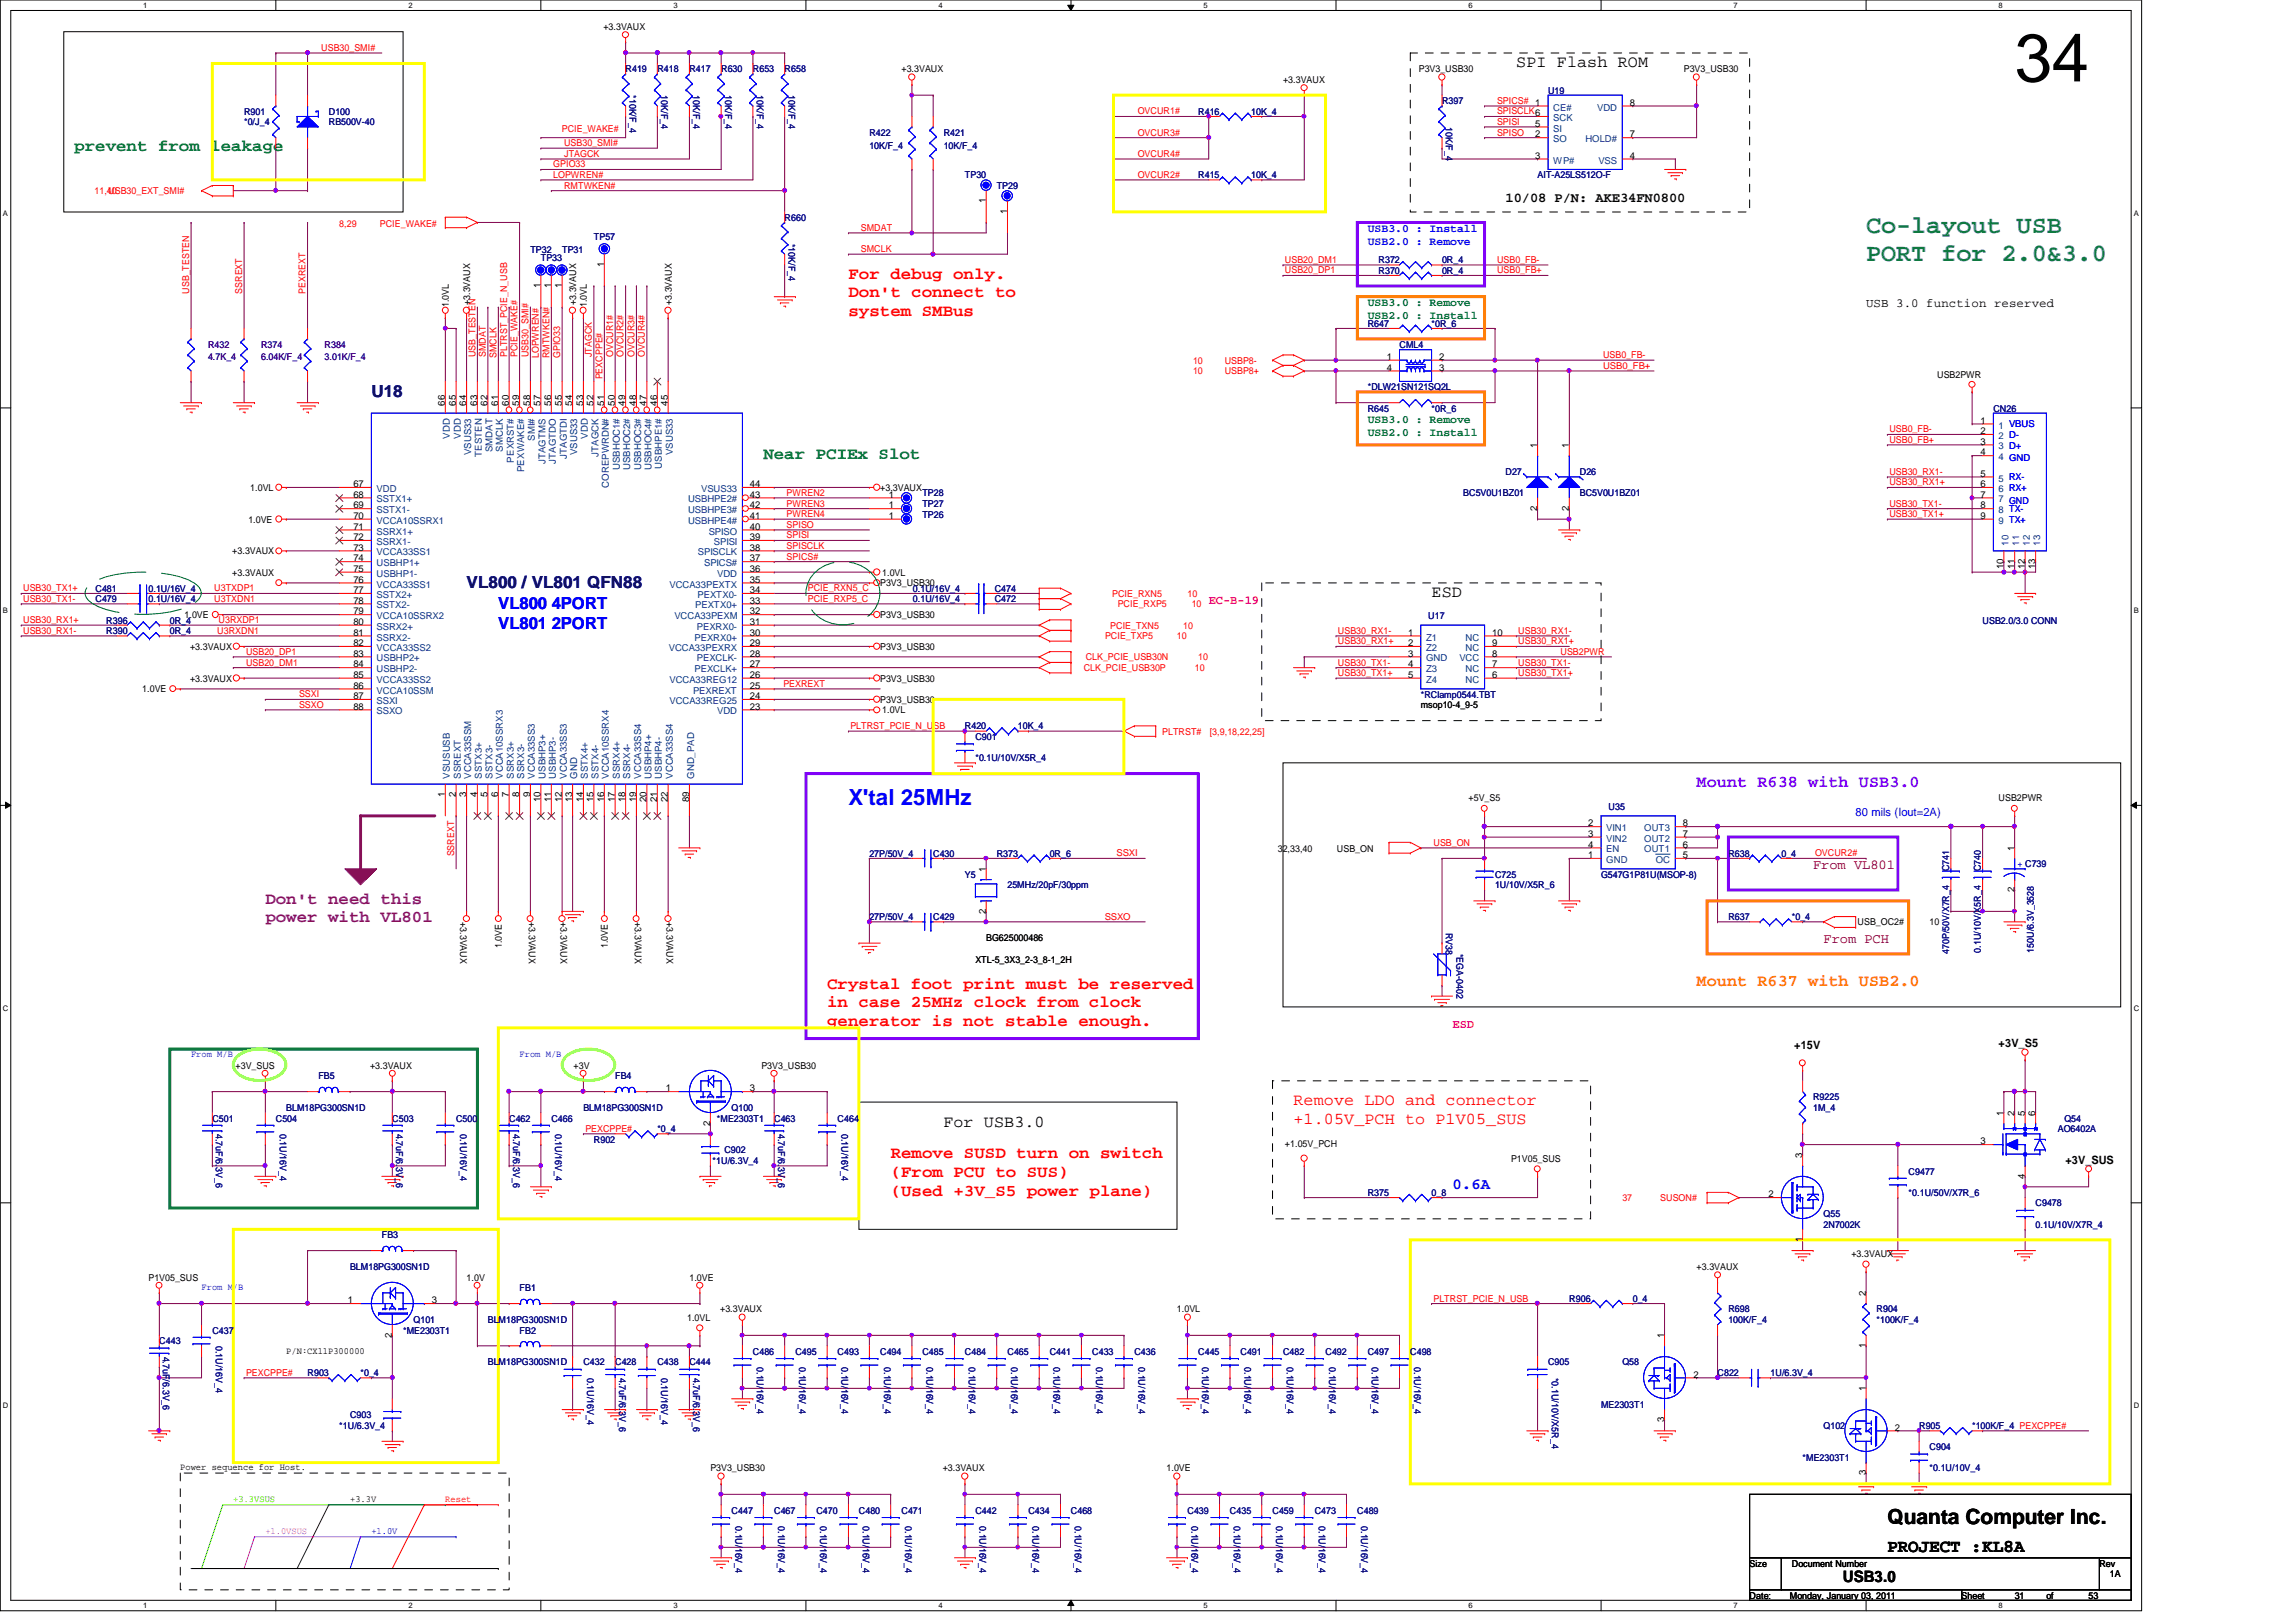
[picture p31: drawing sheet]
<svg xmlns="http://www.w3.org/2000/svg" width="297mm" height="210mm" viewBox="0 0 297 210" stroke-linecap="round" stroke-linejoin="round" font-family="sans-serif">
<defs><g id="words">
<text font-size="8.8" x="260.6" y="10.5">34</text>
<g font-size="3.3" fill="#008080">
<text x="241.4" y="30.1">Co-layout USB</text>
<text x="241.4" y="33.8">PORT for 2.0&amp;3.0</text>
</g>
<text font-size="2.9" fill="#00f" x="109.8" y="104.1">X'tal 25MHz</text>
<text font-size="2.7" x="244.2" y="197.3">Quanta Computer Inc.</text>
<text font-size="2.3" x="244.2" y="200.8">PROJECT :KL8A</text>
<g font-size="2.2">
<text x="196.2" y="8.6">SPI Flash ROM</text>
<text x="185.2" y="77.2">ESD</text>
<text x="122" y="145.8">For USB3.0</text>
</g>
<g font-size="2.2" fill="#008000">
<text x="9.6" y="19.6">prevent from leakage</text>
<text x="98.8" y="59.4">Near PCIEx Slot</text>
</g>
<g font-size="2.2" fill="#f00">
<text x="109.8" y="36.1">For debug only.</text>
<text x="109.8" y="38.5">Don't connect to</text>
<text x="109.8" y="40.9">system SMBus</text>
<text x="107" y="127.9">Crystal foot print must be reserved</text>
<text x="107" y="130.3">in case 25MHz clock from clock</text>
<text x="107" y="132.8">generator is not stable enough.</text>
<text x="167.3" y="143">Remove LDO and connector</text>
<text x="115.2" y="149.9">Remove SUSD turn on switch</text>
<text x="167.3" y="145.4">+1.05V_PCH to P1V05_SUS</text>
<text x="115.2" y="152.3">(From PCU to SUS)</text>
<text x="115.2" y="154.7">(Used +3V_S5 power plane)</text>
</g>
<g font-size="2.2" fill="#000080">
<text x="48" y="51.4">U18</text>
<text x="60.4" y="76.1">VL800 / VL801 QFN88</text>
</g>
<g font-size="2.2" fill="#00f">
<text x="64.5" y="78.8">VL800 4PORT</text>
<text x="64.5" y="81.4">VL801 2PORT</text>
</g>
<text font-size="2.2" fill="#8000ff" x="219.5" y="101.9">Mount R638 with USB3.0</text>
<g font-size="2.2" fill="#800080">
<text x="34.3" y="117">Don't need this</text>
<text x="34.3" y="119.4">power with VL801</text>
</g>
<text font-size="2.2" fill="#ff8000" x="219.5" y="127.6">Mount R637 with USB2.0</text>
<text font-size="2" fill="#00f" x="187.9" y="153.9">0.6A</text>
<text font-size="2" x="238.4" y="204.8">USB3.0</text>
<text font-size="1.8" x="194.8" y="26.2">10/08 P/N: AKE34FN0800</text>
<g font-size="1.8" fill="#800000">
<text x="234.6" y="112.5">From VL801</text>
<text x="235.9" y="122.1">From PCH</text>
</g>
<text font-size="1.6" x="241.4" y="39.7">USB 3.0 function reserved</text>
<g font-size="1.6" fill="#ff0080">
<text x="156.4" y="78.1">EC-B-19</text>
<text x="187.9" y="133">ESD</text>
</g>
<g font-size="1.5" fill="#00f">
<text x="177" y="30">USB3.0 : Install</text>
<text x="177" y="31.7">USB2.0 : Remove</text>
<text x="240.1" y="105.6">80 mils (Iout=2A)</text>
</g>
<g font-size="1.5" fill="#008000">
<text x="177" y="39.6">USB3.0 : Remove</text>
<text x="177" y="41.3">USB2.0 : Install</text>
<text x="177" y="54.7">USB3.0 : Remove</text>
<text x="177" y="56.4">USB2.0 : Install</text>
</g>
<g font-size="1.5">
<text x="232.1" y="135.8">+15V</text>
<text x="258.6" y="135.5">+3V_S5</text>
<text x="267.2" y="150.6">+3V_SUS</text>
</g>
<g font-size="1.2">
<text x="78.1" y="3.9">+3.3VAUX</text>
<text x="116.6" y="9.4">+3.3VAUX</text>
<text x="166" y="10.7">+3.3VAUX</text>
<text x="183.6" y="9.4">P3V3_USB30</text>
<text x="217.8" y="9.4">P3V3_USB30</text>
<text x="198.6" y="16.4">5</text>
<text x="198.6" y="17.8">2</text>
<text x="210.9" y="13.7">8</text>
<text x="210.9" y="17.8">7</text>
<text x="198.6" y="20.5">3</text>
<text x="210.9" y="20.5">4</text>
<text x="127.5" y="26.3" transform="rotate(-90 127.5 26.3)">1</text>
<text x="130.3" y="27.7" transform="rotate(-90 130.3 27.7)">1</text>
<text x="78.1" y="34.5" transform="rotate(-90 78.1 34.5)">1</text>
<text x="58.1" y="39.8" transform="rotate(-90 58.1 39.8)">1.0VL</text>
<text x="60.8" y="39.5" transform="rotate(-90 60.8 39.5)">+3.3VAUX</text>
<text x="69.9" y="37.3" transform="rotate(-90 69.9 37.3)">1</text>
<text x="71.3" y="37.3" transform="rotate(-90 71.3 37.3)">1</text>
<text x="72.7" y="37.3" transform="rotate(-90 72.7 37.3)">1</text>
<text x="74.5" y="39.5" transform="rotate(-90 74.5 39.5)">+3.3VAUX</text>
<text x="75.9" y="39.8" transform="rotate(-90 75.9 39.8)">1.0VL</text>
<text x="86.9" y="39.5" transform="rotate(-90 86.9 39.5)">+3.3VAUX</text>
<text x="179.4" y="46.6">1</text>
<text x="179.4" y="48">4</text>
<text x="186.2" y="48">3</text>
<text x="186.2" y="46.6">2</text>
<text x="57.6" y="52.5" transform="rotate(-90 57.6 52.5)">66</text>
<text x="59" y="52.5" transform="rotate(-90 59 52.5)">65</text>
<text x="60.3" y="52.5" transform="rotate(-90 60.3 52.5)">64</text>
<text x="61.7" y="52.5" transform="rotate(-90 61.7 52.5)">63</text>
<text x="63.1" y="52.5" transform="rotate(-90 63.1 52.5)">62</text>
<text x="64.4" y="52.5" transform="rotate(-90 64.4 52.5)">61</text>
<text x="65.8" y="52.5" transform="rotate(-90 65.8 52.5)">60</text>
<text x="67.2" y="52.5" transform="rotate(-90 67.2 52.5)">59</text>
<text x="68.6" y="52.5" transform="rotate(-90 68.6 52.5)">58</text>
<text x="69.9" y="52.5" transform="rotate(-90 69.9 52.5)">57</text>
<text x="71.3" y="52.5" transform="rotate(-90 71.3 52.5)">56</text>
<text x="72.7" y="52.5" transform="rotate(-90 72.7 52.5)">55</text>
<text x="74" y="52.5" transform="rotate(-90 74 52.5)">54</text>
<text x="75.4" y="52.5" transform="rotate(-90 75.4 52.5)">53</text>
<text x="76.8" y="52.5" transform="rotate(-90 76.8 52.5)">52</text>
<text x="78.1" y="52.5" transform="rotate(-90 78.1 52.5)">51</text>
<text x="79.5" y="52.5" transform="rotate(-90 79.5 52.5)">50</text>
<text x="80.9" y="52.5" transform="rotate(-90 80.9 52.5)">49</text>
<text x="82.3" y="52.5" transform="rotate(-90 82.3 52.5)">48</text>
<text x="83.6" y="52.5" transform="rotate(-90 83.6 52.5)">47</text>
<text x="85" y="52.5" transform="rotate(-90 85 52.5)">46</text>
<text x="86.4" y="52.5" transform="rotate(-90 86.4 52.5)">45</text>
<text x="250.6" y="48.9">USB2PWR</text>
<text x="198.9" y="58" transform="rotate(-90 198.9 58)">1</text>
<text x="203" y="58" transform="rotate(-90 203 58)">1</text>
<text x="256.2" y="54.8">1</text>
<text x="256.2" y="57.5">3</text>
<text x="256.2" y="56.2">2</text>
<text x="256.2" y="58.9">4</text>
<text x="32.4" y="63.5">1.0VL</text>
<text x="45.7" y="65.8">69</text>
<text x="45.7" y="64.4">68</text>
<text x="45.7" y="63">67</text>
<text x="97" y="65.8">42</text>
<text x="97" y="64.4">43</text>
<text x="97" y="63">44</text>
<text x="113.9" y="63.5">+3.3VAUX</text>
<text x="115" y="65.8">1</text>
<text x="115" y="64.4">1</text>
<text x="256.2" y="61.7">5</text>
<text x="256.2" y="63">6</text>
<text x="256.2" y="64.4">7</text>
<text x="256.2" y="65.8">8</text>
<text x="30.1" y="71.8">+3.3VAUX</text>
<text x="32.1" y="67.6">1.0VE</text>
<text x="45.7" y="71.2">73</text>
<text x="45.7" y="69.9">72</text>
<text x="45.7" y="68.5">71</text>
<text x="45.7" y="67.1">70</text>
<text x="97" y="71.2">38</text>
<text x="97" y="69.9">39</text>
<text x="97" y="68.5">40</text>
<text x="97" y="67.1">41</text>
<text x="115" y="67.1">1</text>
<text x="198.9" y="66.1" transform="rotate(-90 198.9 66.1)">2</text>
<text x="203" y="66.1" transform="rotate(-90 203 66.1)">2</text>
<text x="256.2" y="67.1">9</text>
<text x="30.1" y="74.5">+3.3VAUX</text>
<text x="45.7" y="76.8">77</text>
<text x="45.7" y="75.4">76</text>
<text x="45.7" y="74">75</text>
<text x="45.7" y="72.6">74</text>
<text x="97" y="76.8">34</text>
<text x="97" y="75.4">35</text>
<text x="97" y="74">36</text>
<text x="97" y="72.6">37</text>
<text x="113.9" y="75.9">P3V3_USB30</text>
<text x="114.1" y="74.5">1.0VL</text>
<text x="259.2" y="73.6" transform="rotate(-90 259.2 73.6)">10</text>
<text x="260.6" y="73.6" transform="rotate(-90 260.6 73.6)">11</text>
<text x="262" y="73.6" transform="rotate(-90 262 73.6)">12</text>
<text x="263.3" y="73.6" transform="rotate(-90 263.3 73.6)">13</text>
<text x="23.9" y="80">1.0VE</text>
<text x="45.7" y="83.6">82</text>
<text x="45.7" y="82.3">81</text>
<text x="45.7" y="80.9">80</text>
<text x="45.7" y="79.5">79</text>
<text x="45.7" y="78.1">78</text>
<text x="97" y="83.6">29</text>
<text x="97" y="82.3">30</text>
<text x="97" y="80.9">31</text>
<text x="97" y="79.5">32</text>
<text x="97" y="78.1">33</text>
<text x="113.9" y="80">P3V3_USB30</text>
<text x="182.2" y="82.3">1</text>
<text x="182.2" y="83.6">2</text>
<text x="193" y="83.6">9</text>
<text x="193" y="82.3">10</text>
<text x="18.4" y="89.6">1.0VE</text>
<text x="24.6" y="88.2">+3.3VAUX</text>
<text x="24.6" y="84.1">+3.3VAUX</text>
<text x="45.7" y="89.1">86</text>
<text x="45.7" y="87.7">85</text>
<text x="45.7" y="86.4">84</text>
<text x="45.7" y="85">83</text>
<text x="97" y="89.1">25</text>
<text x="97" y="87.7">26</text>
<text x="97" y="86.4">27</text>
<text x="97" y="85">28</text>
<text x="113.9" y="84.1">P3V3_USB30</text>
<text x="113.9" y="88.2">P3V3_USB30</text>
<text x="182.2" y="85">3</text>
<text x="182.2" y="86.4">4</text>
<text x="182.2" y="87.7">5</text>
<text x="193" y="85">8</text>
<text x="193" y="86.4">7</text>
<text x="193" y="87.7">6</text>
<text x="45.7" y="91.8">88</text>
<text x="45.7" y="90.5">87</text>
<text x="97" y="91.8">23</text>
<text x="97" y="90.5">24</text>
<text x="113.9" y="91">P3V3_USB30</text>
<text x="114.1" y="92.3">1.0VL</text>
<text x="183.8" y="91.7">msop10-4_9-5</text>
<text x="57.6" y="103.1" transform="rotate(-90 57.6 103.1)">1</text>
<text x="59" y="103.1" transform="rotate(-90 59 103.1)">2</text>
<text x="60.3" y="103.1" transform="rotate(-90 60.3 103.1)">3</text>
<text x="61.7" y="103.1" transform="rotate(-90 61.7 103.1)">4</text>
<text x="63.1" y="103.1" transform="rotate(-90 63.1 103.1)">5</text>
<text x="64.4" y="103.1" transform="rotate(-90 64.4 103.1)">6</text>
<text x="65.8" y="103.1" transform="rotate(-90 65.8 103.1)">7</text>
<text x="67.2" y="103.1" transform="rotate(-90 67.2 103.1)">8</text>
<text x="68.6" y="103.1" transform="rotate(-90 68.6 103.1)">9</text>
<text x="69.9" y="103.8" transform="rotate(-90 69.9 103.8)">10</text>
<text x="71.3" y="103.8" transform="rotate(-90 71.3 103.8)">11</text>
<text x="72.7" y="103.8" transform="rotate(-90 72.7 103.8)">12</text>
<text x="74" y="103.8" transform="rotate(-90 74 103.8)">13</text>
<text x="75.4" y="103.8" transform="rotate(-90 75.4 103.8)">14</text>
<text x="76.8" y="103.8" transform="rotate(-90 76.8 103.8)">15</text>
<text x="78.1" y="103.8" transform="rotate(-90 78.1 103.8)">16</text>
<text x="79.5" y="103.8" transform="rotate(-90 79.5 103.8)">17</text>
<text x="80.9" y="103.8" transform="rotate(-90 80.9 103.8)">18</text>
<text x="82.3" y="103.8" transform="rotate(-90 82.3 103.8)">19</text>
<text x="83.6" y="103.8" transform="rotate(-90 83.6 103.8)">20</text>
<text x="85" y="103.8" transform="rotate(-90 85 103.8)">21</text>
<text x="86.4" y="103.8" transform="rotate(-90 86.4 103.8)">22</text>
<text x="89.2" y="103.8" transform="rotate(-90 89.2 103.8)">89</text>
<text x="190" y="103.7">+5V_S5</text>
<text x="205.5" y="106.9">2</text>
<text x="217.7" y="106.9">8</text>
<text x="258.6" y="103.7">USB2PWR</text>
<text x="127.5" y="112.9" transform="rotate(-90 127.5 112.9)">1</text>
<text x="165.3" y="110.3">32,33,40</text>
<text x="173" y="110.3">USB_ON</text>
<text x="205.5" y="111">1</text>
<text x="205.5" y="109.7">4</text>
<text x="205.5" y="108.3">3</text>
<text x="217.7" y="111">5</text>
<text x="217.7" y="109.7">6</text>
<text x="217.7" y="108.3">7</text>
<text x="260.6" y="110.1" transform="rotate(-90 260.6 110.1)">1</text>
<text x="59.5" y="119.3" transform="rotate(90 59.5 119.3)">+3.3VAUX</text>
<text x="68.4" y="119.3" transform="rotate(90 68.4 119.3)">+3.3VAUX</text>
<text x="72.5" y="119.3" transform="rotate(90 72.5 119.3)">+3.3VAUX</text>
<text x="82.1" y="119.3" transform="rotate(90 82.1 119.3)">+3.3VAUX</text>
<text x="86.2" y="119.3" transform="rotate(90 86.2 119.3)">+3.3VAUX</text>
<text x="127.5" y="118.2" transform="rotate(-90 127.5 118.2)">2</text>
<text x="240.3" y="119.8">USB_OC2#</text>
<text x="249.6" y="119.8">10</text>
<text x="260.6" y="115.5" transform="rotate(-90 260.6 115.5)">2</text>
<text x="64.9" y="122.7" transform="rotate(-90 64.9 122.7)">1.0VE</text>
<text x="78.7" y="122.7" transform="rotate(-90 78.7 122.7)">1.0VE</text>
<text x="126.2" y="124.6">XTL-5_3X3_2-3_8-1_2H</text>
<text x="127.6" y="121.8">BG625000486</text>
<text x="30.5" y="138.3">+3V_SUS</text>
<text x="47.9" y="138.3">+3.3VAUX</text>
<text x="74.2" y="138.3">+3V</text>
<text x="86.1" y="141.2">1</text>
<text x="97" y="141.2">3</text>
<text x="98.5" y="138.3">P3V3_USB30</text>
<text x="91.9" y="145.7" transform="rotate(-90 91.9 145.7)">2</text>
<text x="166.2" y="148.4">+1.05V_PCH</text>
<text x="233.2" y="149.9" transform="rotate(-90 233.2 149.9)">3</text>
<text x="256.2" y="148.1">3</text>
<text x="259.2" y="144.4" transform="rotate(-90 259.2 144.4)">1</text>
<text x="260.6" y="144.4" transform="rotate(-90 260.6 144.4)">2</text>
<text x="262" y="144.4" transform="rotate(-90 262 144.4)">5</text>
<text x="263.3" y="144.4" transform="rotate(-90 263.3 144.4)">6</text>
<text x="195.5" y="150.4">P1V05_SUS</text>
<text x="228.8" y="154.9">2</text>
<text x="262" y="152.5" transform="rotate(-90 262 152.5)">4</text>
<text x="233.2" y="160.7" transform="rotate(-90 233.2 160.7)">1</text>
<text x="19.2" y="165.7">P1V05_SUS</text>
<text x="60.4" y="165.7">1.0V</text>
<text x="89.2" y="165.7">1.0VE</text>
<text x="219.5" y="164.3">+3.3VAUX</text>
<text x="239.5" y="162.7">+3.3VAUX</text>
<text x="241.4" y="167.7" transform="rotate(-90 241.4 167.7)">2</text>
<text x="45" y="168.7">1</text>
<text x="50.7" y="173.1" transform="rotate(-90 50.7 173.1)">2</text>
<text x="55.9" y="168.7">3</text>
<text x="88.9" y="170.9">1.0VL</text>
<text x="93.2" y="169.8">+3.3VAUX</text>
<text x="152.3" y="169.8">1.0VL</text>
<text x="215.3" y="173.2" transform="rotate(-90 215.3 173.2)">1</text>
<text x="37" y="175.2">P/N:CX11P300000</text>
<text x="219.1" y="178.3">2</text>
<text x="241.4" y="174.5" transform="rotate(-90 241.4 174.5)">1</text>
<text x="215.3" y="184.1" transform="rotate(-90 215.3 184.1)">3</text>
<text x="241.4" y="180" transform="rotate(-90 241.4 180)">1</text>
<text x="245.1" y="185.1">2</text>
<text x="23.3" y="190.3">Power sequence for Host.</text>
<text x="91.9" y="190.4">P3V3_USB30</text>
<text x="122" y="190.4">+3.3VAUX</text>
<text x="150.9" y="190.4">1.0VE</text>
<text x="241.4" y="190.9" transform="rotate(-90 241.4 190.9)">3</text>
<text x="226.4" y="202.7">Size</text>
<text x="231.8" y="202.7">Document Number</text>
<text x="271.6" y="202.7">Rev</text>
<text x="226.4" y="206.9">Date:</text>
<text x="231.6" y="206.9">Monday, January 03, 2011</text>
<text x="253.8" y="206.9">Sheet</text>
<text x="260.6" y="206.9">31</text>
<text x="264.7" y="206.9">of</text>
<text x="270.2" y="206.9">53</text>
<text x="273" y="204.1">1A</text>
</g>
<g font-size="1.2" fill="#f00">
<text x="41.6" y="6.6">USB30_SMI#</text>
<text x="72.7" y="17.1">PCIE_WAKE#</text>
<text x="147.2" y="14.8">OVCUR1#</text>
<text x="147.2" y="17.6">OVCUR3#</text>
<text x="193.7" y="14.8">SPISCLK6</text>
<text x="193.7" y="16.2">SPISI</text>
<text x="193.7" y="17.6">SPISO</text>
<text x="193.7" y="13.5">SPICS# 1</text>
<text x="71.6" y="21.7">GPIO33</text>
<text x="71.6" y="23">LOPWREN#</text>
<text x="73" y="20.3">JTAGCK</text>
<text x="73" y="18.9">USB30_SMI#</text>
<text x="147.2" y="20.3">OVCUR4#</text>
<text x="147.2" y="23">OVCUR2#</text>
<text x="12.2" y="25.1">11,40</text>
<text x="14" y="25.1">USB30_EXT_SMI#</text>
<text x="43.9" y="29.4">8,29</text>
<text x="49.1" y="29.4">PCIE_WAKE#</text>
<text x="73" y="24.4">RMTWKEN#</text>
<text x="111.4" y="29.9">SMDAT</text>
<text x="111.4" y="32.6">SMCLK</text>
<text x="166.2" y="35.4">USB20_DP1</text>
<text x="166.2" y="34">USB20_DM1</text>
<text x="193.7" y="35.4">USB0_FB+</text>
<text x="193.7" y="34">USB0_FB-</text>
<text x="24.5" y="38" transform="rotate(-90 24.5 38)">USB_TESTEN</text>
<text x="31.3" y="38" transform="rotate(-90 31.3 38)">SSREXT</text>
<text x="39.5" y="38" transform="rotate(-90 39.5 38)">PEXREXT</text>
<text x="61.5" y="46.2" transform="rotate(-90 61.5 46.2)">USB_TESTEN</text>
<text x="62.9" y="46.2" transform="rotate(-90 62.9 46.2)">SMDAT</text>
<text x="64.2" y="46.4" transform="rotate(-90 64.2 46.4)">SMCLK</text>
<text x="65.6" y="46.2" transform="rotate(-90 65.6 46.2)">PLTRST_PCIE_N_USB</text>
<text x="67" y="46.2" transform="rotate(-90 67 46.2)">PCIE_WAKE#</text>
<text x="68.4" y="46.2" transform="rotate(-90 68.4 46.2)">USB30_SMI#</text>
<text x="69.7" y="46.4" transform="rotate(-90 69.7 46.4)">LOPWREN#</text>
<text x="71.1" y="46.4" transform="rotate(-90 71.1 46.4)">RMTWKEN#</text>
<text x="72.5" y="46.4" transform="rotate(-90 72.5 46.4)">GPIO33</text>
<text x="76.6" y="46.2" transform="rotate(-90 76.6 46.2)">JTAGCK</text>
<text x="79.3" y="46.2" transform="rotate(-90 79.3 46.2)">OVCUR1#</text>
<text x="80.7" y="46.2" transform="rotate(-90 80.7 46.2)">OVCUR2#</text>
<text x="82.1" y="46.2" transform="rotate(-90 82.1 46.2)">OVCUR3#</text>
<text x="83.4" y="46.2" transform="rotate(-90 83.4 46.2)">OVCUR4#</text>
<text x="154.3" y="47.1">10</text>
<text x="158.5" y="47.1">USBP8-</text>
<text x="207.4" y="46.4">USB0_FB-</text>
<text x="207.4" y="47.8">USB0_FB+</text>
<text x="77.9" y="49.1" transform="rotate(-90 77.9 49.1)">PEXCPPE#</text>
<text x="154.3" y="48.4">10</text>
<text x="158.5" y="48.4">USBP8+</text>
<text x="244.4" y="57.3">USB0_FB+</text>
<text x="244.4" y="56">USB0_FB-</text>
<text x="101.8" y="64.2">PWREN2</text>
<text x="101.8" y="65.6">PWREN3</text>
<text x="244.4" y="65.6">USB30_TX1-</text>
<text x="244.4" y="61.5">USB30_RX1-</text>
<text x="244.4" y="62.8">USB30_RX1+</text>
<text x="101.8" y="66.9">PWREN4</text>
<text x="101.8" y="69.7">SPISI</text>
<text x="101.8" y="68.3">SPISO</text>
<text x="101.8" y="71">SPISCLK</text>
<text x="244.4" y="66.9">USB30_TX1+</text>
<text x="3" y="77.9">USB30_TX1-</text>
<text x="3" y="76.5">USB30_TX1+</text>
<text x="27.7" y="76.5">U3TXDP1</text>
<text x="27.7" y="77.9">U3TXDN1</text>
<text x="101.8" y="72.4">SPICS#</text>
<text x="104.5" y="76.5">PCIE_RXN5_C</text>
<text x="104.5" y="77.9">PCIE_RXP5_C</text>
<text x="143.9" y="77.3">PCIE_RXN5</text>
<text x="153.6" y="77.3">10</text>
<text x="3" y="82">USB30_RX1-</text>
<text x="3" y="80.6">USB30_RX1+</text>
<text x="28.1" y="82">U3RXDN1</text>
<text x="28.3" y="80.6">U3RXDP1</text>
<text x="143" y="82.7">PCIE_TXP5</text>
<text x="143.6" y="81.4">PCIE_TXN5</text>
<text x="144.6" y="78.6">PCIE_RXP5</text>
<text x="152.3" y="82.7">10</text>
<text x="153.1" y="81.4">10</text>
<text x="154.2" y="78.6">10</text>
<text x="173.1" y="82">USB30_RX1-</text>
<text x="173.1" y="83.4">USB30_RX1+</text>
<text x="196.4" y="83.4">USB30_RX1+</text>
<text x="196.4" y="82">USB30_RX1-</text>
<text x="31.8" y="84.8">USB20_DP1</text>
<text x="31.8" y="86.1">USB20_DM1</text>
<text x="101.3" y="88.9">PEXREXT</text>
<text x="140.2" y="86.9">CLK_PCIE_USB30P</text>
<text x="140.5" y="85.5">CLK_PCIE_USB30N</text>
<text x="154.6" y="86.9">10</text>
<text x="155" y="85.5">10</text>
<text x="173.1" y="86.1">USB30_TX1-</text>
<text x="173.1" y="87.5">USB30_TX1+</text>
<text x="196.4" y="87.5">USB30_TX1+</text>
<text x="196.4" y="86.1">USB30_TX1-</text>
<text x="201.9" y="84.8">USB2PWR</text>
<text x="38.7" y="90.3">SSXI</text>
<text x="38.7" y="91.6">SSXO</text>
<text x="110" y="94.4">PLTRST_PCIE_N_USB</text>
<text x="150.4" y="95.1">PLTRST#</text>
<text x="156.5" y="95.1">[3,9,18,22,25]</text>
<text x="58.8" y="110.8" transform="rotate(-90 58.8 110.8)">SSREXT</text>
<text x="144.4" y="110.8">SSXI</text>
<text x="185.5" y="109.5">USB_ON</text>
<text x="234.8" y="110.8">OVCUR2#</text>
<text x="142.9" y="119">SSXO</text>
<text x="75.7" y="146.5">PEXCPPE#</text>
<text x="209.9" y="155.4">37</text>
<text x="214.8" y="155.4">SUSON#</text>
<text x="185.5" y="168.4">PLTRST_PCIE_N_USB</text>
<text x="31.8" y="178.1">PEXCPPE#</text>
<text x="57.6" y="194.4">Reset</text>
</g>
<g font-size="1.2" fill="#000080">
<text x="80.9" y="9.4">R419</text>
<text x="85" y="9.4">R418</text>
<text x="89.2" y="9.4">R417</text>
<text x="93.3" y="9.4">R630</text>
<text x="97.4" y="9.4">R653</text>
<text x="101.5" y="9.4">R658</text>
<text x="31.6" y="14.9">R901</text>
<text x="31.6" y="16.2">*0/J_4</text>
<text x="42.5" y="14.9">D100</text>
<text x="42.5" y="16.2">RB500V-40</text>
<text x="81.4" y="12.3" transform="rotate(90 81.4 12.3)">*10K/F_4</text>
<text x="85.6" y="12.3" transform="rotate(90 85.6 12.3)">10K/F_4</text>
<text x="89.7" y="12.3" transform="rotate(90 89.7 12.3)">10K/F_4</text>
<text x="93.8" y="12.3" transform="rotate(90 93.8 12.3)">10K/F_4</text>
<text x="97.9" y="12.3" transform="rotate(90 97.9 12.3)">10K/F_4</text>
<text x="102" y="12.3" transform="rotate(90 102 12.3)">10K/F_4</text>
<text x="112.5" y="17.6">R422</text>
<text x="122.1" y="17.6">R421</text>
<text x="155" y="14.9">R416</text>
<text x="161.9" y="14.9">10K_4</text>
<text x="186.6" y="13.5">R397</text>
<text x="187.1" y="16.4" transform="rotate(90 187.1 16.4)">10K/F_4</text>
<text x="200.3" y="12.1">U19</text>
<text x="112.5" y="19.2">10K/F_4</text>
<text x="122.1" y="19.2">10K/F_4</text>
<text x="124.8" y="23.1">TP30</text>
<text x="155" y="23.1">R415</text>
<text x="161.9" y="23.1">10K_4</text>
<text x="198.9" y="23.1">AIT-A25LS512O-F</text>
<text x="101.5" y="28.6">R660</text>
<text x="128.9" y="24.4">TP29</text>
<text x="68.6" y="32.7">TP32</text>
<text x="70" y="33.8">TP33</text>
<text x="72.7" y="32.7">TP31</text>
<text x="76.8" y="31">TP57</text>
<text x="102" y="31.5" transform="rotate(90 102 31.5)">*10K/F_4</text>
<text x="178.3" y="35.4">R370</text>
<text x="178.3" y="34">R372</text>
<text x="186.6" y="35.4">0R_4</text>
<text x="186.6" y="34">0R_4</text>
<text x="177" y="42.3">R647</text>
<text x="181.1" y="45">CML4</text>
<text x="185.2" y="42.3">*0R_6</text>
<text x="177" y="53.3">R645</text>
<text x="177" y="50.5">*DLW21SN121SQ2L</text>
<text x="185.2" y="53.3">*0R_6</text>
<text x="257.9" y="53.3">CN26</text>
<text x="119.3" y="65.6">TP27</text>
<text x="119.3" y="64.2">TP28</text>
<text x="189.3" y="64.2">BC5V0U1BZ01</text>
<text x="194.8" y="61.5">D27</text>
<text x="204.4" y="61.5">D26</text>
<text x="204.4" y="64.2">BC5V0U1BZ01</text>
<text x="119.3" y="67">TP26</text>
<text x="12.4" y="77.9">C479</text>
<text x="12.4" y="76.6">C481</text>
<text x="19.2" y="77.9">0.1U/16V_4</text>
<text x="19.2" y="76.6">0.1U/16V_4</text>
<text x="118.1" y="77.9">0.1U/16V_4</text>
<text x="118.1" y="76.6">0.1U/16V_4</text>
<text x="128.7" y="77.9">C472</text>
<text x="128.7" y="76.6">C474</text>
<text x="13.8" y="82">R390</text>
<text x="13.8" y="80.7">R396</text>
<text x="22" y="82">0R_4</text>
<text x="22" y="80.7">0R_4</text>
<text x="184.8" y="80.1">U17</text>
<text x="256.5" y="80.7">USB2.0/3.0 CONN</text>
<text x="124.8" y="94.4">R420</text>
<text x="126.2" y="95.8">C901</text>
<text x="131.7" y="94.4">10K_4</text>
<text x="183.8" y="90.3">*RClamp0544.TBT</text>
<text x="126.2" y="98.5">*0.1U/10V/X5R_4</text>
<text x="208.1" y="104.8">U35</text>
<text x="112.5" y="110.9">27P/50V_4</text>
<text x="120.7" y="110.9">C430</text>
<text x="124.8" y="113.6">Y5</text>
<text x="128.9" y="110.9">R373</text>
<text x="135.8" y="110.9">0R_6</text>
<text x="193.4" y="113.6">C725</text>
<text x="207.1" y="113.6">G547G1P81U(MSOP-8)</text>
<text x="223.6" y="110.9">R638</text>
<text x="230.5" y="110.9">0_4</text>
<text x="252.2" y="112.7" transform="rotate(-90 252.2 112.7)">C741</text>
<text x="256.3" y="112.7" transform="rotate(-90 256.3 112.7)">C740</text>
<text x="112.5" y="119.1">27P/50V_4</text>
<text x="120.7" y="119.1">C429</text>
<text x="130.3" y="115">25MHz/20pF/30ppm</text>
<text x="193.4" y="115">1U/10V/X5R_6</text>
<text x="223.6" y="119.1">R637</text>
<text x="231.8" y="119.1">*0_4</text>
<text x="187.1" y="120.7" transform="rotate(90 187.1 120.7)">RV38</text>
<text x="188.4" y="123.4" transform="rotate(90 188.4 123.4)">*EGA-0402</text>
<text x="252.2" y="123.4" transform="rotate(-90 252.2 123.4)">470P/50V/X7R_4</text>
<text x="256.3" y="123.3" transform="rotate(-90 256.3 123.3)">0.1U/10V/X5R_4</text>
<text x="263.1" y="123.3" transform="rotate(-90 263.1 123.3)">150U/6.3V_3528</text>
<text x="37" y="143.8">BLM18PG300SN1D</text>
<text x="41.2" y="139.7">FB5</text>
<text x="75.5" y="143.8">BLM18PG300SN1D</text>
<text x="79.6" y="139.7">FB4</text>
<text x="94.7" y="143.8">Q100</text>
<text x="234.6" y="142.4">R9225</text>
<text x="234.6" y="143.8">1M_4</text>
<text x="27.5" y="145.2">C501</text>
<text x="27.9" y="146.7" transform="rotate(90 27.9 146.7)">4.7uF/6.3V_6</text>
<text x="35.7" y="145.2">C504</text>
<text x="36.2" y="146.7" transform="rotate(90 36.2 146.7)">0.1U/16V_4</text>
<text x="50.8" y="145.2">C503</text>
<text x="51.3" y="146.7" transform="rotate(90 51.3 146.7)">4.7uF/6.3V_6</text>
<text x="59" y="145.2">C500</text>
<text x="59.5" y="146.7" transform="rotate(90 59.5 146.7)">0.1U/16V_4</text>
<text x="65.9" y="145.2">C462</text>
<text x="66.4" y="146.7" transform="rotate(90 66.4 146.7)">4.7uF/6.3V_6</text>
<text x="71.3" y="145.2">C466</text>
<text x="71.8" y="146.7" transform="rotate(90 71.8 146.7)">0.1U/16V_4</text>
<text x="76.8" y="147.9">R902</text>
<text x="85" y="146.5">*0_4</text>
<text x="92.7" y="145.2">*ME2303T1</text>
<text x="93.7" y="149.3">C902</text>
<text x="100.2" y="145.2">C463</text>
<text x="100.7" y="146.7" transform="rotate(90 100.7 146.7)">4.7uF/6.3V_6</text>
<text x="108.4" y="145.2">C464</text>
<text x="108.9" y="146.7" transform="rotate(90 108.9 146.7)">0.1U/16V_4</text>
<text x="266.2" y="146.5">AO6402A</text>
<text x="267.1" y="145.2">Q54</text>
<text x="92.2" y="150.6">*1U/6.3V_4</text>
<text x="177" y="154.7">R375</text>
<text x="185.2" y="154.7">0_8</text>
<text x="246.9" y="152">C9477</text>
<text x="246.9" y="154.7">*0.1U/50V/X7R_6</text>
<text x="49.4" y="160.2">FB3</text>
<text x="235.9" y="157.5">Q55</text>
<text x="235.9" y="158.9">2N7002K</text>
<text x="263.4" y="156.1">C9478</text>
<text x="263.4" y="158.9">0.1U/10V/X7R_4</text>
<text x="45.3" y="164.3">BLM18PG300SN1D</text>
<text x="67.2" y="167.1">FB1</text>
<text x="20.6" y="173.9">C443</text>
<text x="27.5" y="172.6">C437</text>
<text x="52.2" y="172.6">*ME2303T1</text>
<text x="53.5" y="171.2">Q101</text>
<text x="63.1" y="171.2">BLM18PG300SN1D</text>
<text x="67.2" y="172.6">FB2</text>
<text x="203" y="168.4">R906</text>
<text x="211.2" y="168.4">0_4</text>
<text x="223.6" y="169.8">R698</text>
<text x="223.6" y="171.2">100K/F_4</text>
<text x="242.8" y="169.8">R904</text>
<text x="242.8" y="171.2">*100K/F_4</text>
<text x="21.1" y="175.6" transform="rotate(90 21.1 175.6)">4.7uF/6.3V_6</text>
<text x="27.9" y="174.2" transform="rotate(90 27.9 174.2)">0.1U/16V_4</text>
<text x="39.8" y="178.1">R903</text>
<text x="46.6" y="178.1">*0_4</text>
<text x="63.1" y="176.7">BLM18PG300SN1D</text>
<text x="75.5" y="176.7">C432</text>
<text x="75.9" y="178.3" transform="rotate(90 75.9 178.3)">0.1U/16V_4</text>
<text x="79.6" y="176.7">C428</text>
<text x="80.1" y="178.3" transform="rotate(90 80.1 178.3)">4.7uF/6.3V_6</text>
<text x="85" y="176.7">C438</text>
<text x="85.6" y="178.3" transform="rotate(90 85.6 178.3)">0.1U/16V_4</text>
<text x="89.2" y="176.7">C444</text>
<text x="89.7" y="178.3" transform="rotate(90 89.7 178.3)">4.7uF/6.3V_6</text>
<text x="97.4" y="175.3">C486</text>
<text x="97.9" y="176.9" transform="rotate(90 97.9 176.9)">0.1U/16V_4</text>
<text x="102.9" y="175.3">C495</text>
<text x="103.4" y="176.9" transform="rotate(90 103.4 176.9)">0.1U/16V_4</text>
<text x="108.4" y="175.3">C493</text>
<text x="108.9" y="176.9" transform="rotate(90 108.9 176.9)">0.1U/16V_4</text>
<text x="113.9" y="175.3">C494</text>
<text x="114.4" y="176.9" transform="rotate(90 114.4 176.9)">0.1U/16V_4</text>
<text x="119.3" y="175.3">C485</text>
<text x="119.8" y="176.9" transform="rotate(90 119.8 176.9)">0.1U/16V_4</text>
<text x="124.8" y="175.3">C484</text>
<text x="125.3" y="176.9" transform="rotate(90 125.3 176.9)">0.1U/16V_4</text>
<text x="130.3" y="175.3">C465</text>
<text x="130.8" y="176.9" transform="rotate(90 130.8 176.9)">0.1U/16V_4</text>
<text x="135.8" y="175.3">C441</text>
<text x="136.3" y="176.9" transform="rotate(90 136.3 176.9)">0.1U/16V_4</text>
<text x="141.3" y="175.3">C433</text>
<text x="141.8" y="176.9" transform="rotate(90 141.8 176.9)">0.1U/16V_4</text>
<text x="146.8" y="175.3">C436</text>
<text x="147.3" y="176.9" transform="rotate(90 147.3 176.9)">0.1U/16V_4</text>
<text x="155" y="175.3">C445</text>
<text x="155.5" y="176.9" transform="rotate(90 155.5 176.9)">0.1U/16V_4</text>
<text x="160.5" y="175.3">C491</text>
<text x="161" y="176.9" transform="rotate(90 161 176.9)">0.1U/16V_4</text>
<text x="166" y="175.3">C482</text>
<text x="166.5" y="176.9" transform="rotate(90 166.5 176.9)">0.1U/16V_4</text>
<text x="171.5" y="175.3">C492</text>
<text x="172" y="176.9" transform="rotate(90 172 176.9)">0.1U/16V_4</text>
<text x="177" y="175.3">C497</text>
<text x="177.5" y="176.9" transform="rotate(90 177.5 176.9)">0.1U/16V_4</text>
<text x="182.5" y="175.3">C498</text>
<text x="183" y="176.9" transform="rotate(90 183 176.9)">0.1U/16V_4</text>
<text x="200.3" y="176.7">C905</text>
<text x="200.8" y="178.3" transform="rotate(90 200.8 178.3)">*0.1U/10V/X5R_4</text>
<text x="209.9" y="176.7">Q58</text>
<text x="222.2" y="178.1">C822</text>
<text x="229.1" y="178.1">1U/6.3V_4</text>
<text x="43.9" y="184.9">*1U/6.3V_4</text>
<text x="45.3" y="183.6">C903</text>
<text x="207.1" y="182.2">ME2303T1</text>
<text x="235.9" y="184.9">Q102</text>
<text x="248.3" y="184.9">R905</text>
<text x="255.1" y="184.9">*100K/F_4 PEXCPPE#</text>
<text x="233.2" y="189">*ME2303T1</text>
<text x="249.6" y="187.7">C904</text>
<text x="249.6" y="190.4">*0.1U/10V_4</text>
<text x="94.7" y="195.9">C447</text>
<text x="95.2" y="197.5" transform="rotate(90 95.2 197.5)">0.1U/16V_4</text>
<text x="100.2" y="195.9">C467</text>
<text x="100.7" y="197.5" transform="rotate(90 100.7 197.5)">0.1U/16V_4</text>
<text x="105.6" y="195.9">C470</text>
<text x="106.1" y="197.5" transform="rotate(90 106.1 197.5)">0.1U/16V_4</text>
<text x="111.1" y="195.9">C480</text>
<text x="111.6" y="197.5" transform="rotate(90 111.6 197.5)">0.1U/16V_4</text>
<text x="116.6" y="195.9">C471</text>
<text x="117.1" y="197.5" transform="rotate(90 117.1 197.5)">0.1U/16V_4</text>
<text x="126.2" y="195.9">C442</text>
<text x="126.7" y="197.5" transform="rotate(90 126.7 197.5)">0.1U/16V_4</text>
<text x="133.1" y="195.9">C434</text>
<text x="133.6" y="197.5" transform="rotate(90 133.6 197.5)">0.1U/16V_4</text>
<text x="138.6" y="195.9">C468</text>
<text x="139.1" y="197.5" transform="rotate(90 139.1 197.5)">0.1U/16V_4</text>
<text x="153.6" y="195.9">C439</text>
<text x="154.1" y="197.5" transform="rotate(90 154.1 197.5)">0.1U/16V_4</text>
<text x="159.1" y="195.9">C435</text>
<text x="159.6" y="197.5" transform="rotate(90 159.6 197.5)">0.1U/16V_4</text>
<text x="164.6" y="195.9">C459</text>
<text x="165.1" y="197.5" transform="rotate(90 165.1 197.5)">0.1U/16V_4</text>
<text x="170.1" y="195.9">C473</text>
<text x="170.6" y="197.5" transform="rotate(90 170.6 197.5)">0.1U/16V_4</text>
<text x="175.6" y="195.9">C489</text>
<text x="176.1" y="197.5" transform="rotate(90 176.1 197.5)">0.1U/16V_4</text>
</g>
<g font-size="1.2" fill="#004080">
<text x="201" y="14.3">CE#</text>
<text x="201" y="15.7">SCK</text>
<text x="201" y="17">SI</text>
<text x="206.6" y="14.3">VDD</text>
<text x="201" y="18.4">SO</text>
<text x="201" y="21.2">WP#</text>
<text x="205.1" y="18.4">HOLD#</text>
<text x="206.8" y="21.2">VSS</text>
<text x="58.2" y="56.8" transform="rotate(-90 58.2 56.8)">VDD</text>
<text x="59.6" y="56.8" transform="rotate(-90 59.6 56.8)">VDD</text>
<text x="61" y="58.9" transform="rotate(-90 61 58.9)">VSUS33</text>
<text x="62.4" y="59.1" transform="rotate(-90 62.4 59.1)">TESTEN</text>
<text x="63.7" y="58.5" transform="rotate(-90 63.7 58.5)">SMDAT</text>
<text x="65.1" y="58.5" transform="rotate(-90 65.1 58.5)">SMCLK</text>
<text x="66.5" y="59.9" transform="rotate(-90 66.5 59.9)">PEXRST#</text>
<text x="69.2" y="57.1" transform="rotate(-90 69.2 57.1)">SMI#</text>
<text x="71.9" y="60" transform="rotate(-90 71.9 60)">JTAGTDO</text>
<text x="73.3" y="59.4" transform="rotate(-90 73.3 59.4)">JTAGTDI</text>
<text x="74.7" y="58.9" transform="rotate(-90 74.7 58.9)">VSUS33</text>
<text x="76.1" y="56.8" transform="rotate(-90 76.1 56.8)">VDD</text>
<text x="77.4" y="59.1" transform="rotate(-90 77.4 59.1)">JTAGCK</text>
<text x="87" y="58.9" transform="rotate(-90 87 58.9)">VSUS33</text>
<text x="258.6" y="55.5">1 VBUS</text>
<text x="258.6" y="58.2">3 D+</text>
<text x="258.6" y="56.8">2 D-</text>
<text x="258.6" y="59.6">4 GND</text>
<text x="48.7" y="65">SSTX1+</text>
<text x="48.7" y="63.7">VDD</text>
<text x="67.8" y="61.1" transform="rotate(-90 67.8 61.1)">PEXWAKE#</text>
<text x="70.6" y="60" transform="rotate(-90 70.6 60)">JTAGTMS</text>
<text x="78.8" y="63.1" transform="rotate(-90 78.8 63.1)">COREPWRDN#</text>
<text x="80.2" y="60.8" transform="rotate(-90 80.2 60.8)">USBHOC1#</text>
<text x="81.5" y="60.8" transform="rotate(-90 81.5 60.8)">USBHOC2#</text>
<text x="82.9" y="60.8" transform="rotate(-90 82.9 60.8)">USBHOC3#</text>
<text x="84.3" y="60.8" transform="rotate(-90 84.3 60.8)">USBHOC4#</text>
<text x="85.6" y="60.7" transform="rotate(-90 85.6 60.7)">USBHPE1#</text>
<text x="89" y="65">USBHPE2#</text>
<text x="90.7" y="63.7">VSUS33</text>
<text x="258.6" y="62.3">5 RX-</text>
<text x="258.6" y="63.7">6 RX+</text>
<text x="258.6" y="65">7 GND</text>
<text x="48.7" y="71.9">VCCA33SS1</text>
<text x="48.7" y="70.5">SSRX1-</text>
<text x="48.7" y="69.2">SSRX1+</text>
<text x="48.7" y="67.8">VCCA10SSRX1</text>
<text x="48.7" y="66.4">SSTX1-</text>
<text x="89" y="67.8">USBHPE4#</text>
<text x="89" y="66.4">USBHPE3#</text>
<text x="90.3" y="71.9">SPISCLK</text>
<text x="91.7" y="69.2">SPISO</text>
<text x="92.4" y="70.5">SPISI</text>
<text x="258.6" y="66.4">8 TX-</text>
<text x="258.6" y="67.8">9 TX+</text>
<text x="259.8" y="70.6" transform="rotate(-90 259.8 70.6)">10</text>
<text x="261.2" y="70.6" transform="rotate(-90 261.2 70.6)">11</text>
<text x="262.6" y="70.6" transform="rotate(-90 262.6 70.6)">12</text>
<text x="263.9" y="70.6" transform="rotate(-90 263.9 70.6)">13</text>
<text x="48.7" y="77.4">SSTX2+</text>
<text x="48.7" y="76">VCCA33SS1</text>
<text x="48.7" y="74.6">USBHP1-</text>
<text x="48.7" y="73.3">USBHP1+</text>
<text x="86.6" y="76">VCCA33PEXTX</text>
<text x="90.3" y="77.4">PEXTX0-</text>
<text x="91.1" y="73.3">SPICS#</text>
<text x="92.8" y="74.6">VDD</text>
<text x="48.7" y="82.9">SSRX2-</text>
<text x="48.7" y="81.5">SSRX2+</text>
<text x="48.7" y="80.1">VCCA10SSRX2</text>
<text x="48.7" y="78.7">SSTX2-</text>
<text x="87.2" y="80.1">VCCA33PEXM</text>
<text x="89.9" y="82.9">PEXRX0+</text>
<text x="90" y="78.7">PEXTX0+</text>
<text x="90.2" y="81.5">PEXRX0-</text>
<text x="184.5" y="82.9">Z1</text>
<text x="189.6" y="82.9">NC</text>
<text x="48.7" y="89.7">VCCA10SSM</text>
<text x="48.7" y="88.3">VCCA33SS2</text>
<text x="48.7" y="87">USBHP2-</text>
<text x="48.7" y="85.6">USBHP2+</text>
<text x="48.7" y="84.2">VCCA33SS2</text>
<text x="86.5" y="84.2">VCCA33PEXRX</text>
<text x="86.6" y="88.3">VCCA33REG12</text>
<text x="89.7" y="89.7">PEXREXT</text>
<text x="89.9" y="87">PEXCLK+</text>
<text x="90.2" y="85.6">PEXCLK-</text>
<text x="184.5" y="84.2">Z2</text>
<text x="184.5" y="85.6">GND</text>
<text x="184.5" y="87">Z3</text>
<text x="184.5" y="88.3">Z4</text>
<text x="188.8" y="85.6">VCC</text>
<text x="189.6" y="87">NC</text>
<text x="189.6" y="88.3">NC</text>
<text x="189.6" y="84.2">NC</text>
<text x="48.7" y="92.5">SSXO</text>
<text x="48.7" y="91.1">SSXI</text>
<text x="86.6" y="91.1">VCCA33REG25</text>
<text x="92.8" y="92.5">VDD</text>
<text x="58.2" y="100.8" transform="rotate(-90 58.2 100.8)">VSUSUSB</text>
<text x="59.6" y="100.8" transform="rotate(-90 59.6 100.8)">SSREXT</text>
<text x="61" y="100.8" transform="rotate(-90 61 100.8)">VCCA33SSM</text>
<text x="62.4" y="100.8" transform="rotate(-90 62.4 100.8)">SSTX3+</text>
<text x="63.7" y="100.8" transform="rotate(-90 63.7 100.8)">SSTX3-</text>
<text x="65.1" y="100.8" transform="rotate(-90 65.1 100.8)">VCCA10SSRX3</text>
<text x="66.5" y="100.8" transform="rotate(-90 66.5 100.8)">SSRX3+</text>
<text x="67.8" y="100.8" transform="rotate(-90 67.8 100.8)">SSRX3-</text>
<text x="69.2" y="100.8" transform="rotate(-90 69.2 100.8)">VCCA33SS3</text>
<text x="70.6" y="100.8" transform="rotate(-90 70.6 100.8)">USBHP3+</text>
<text x="71.9" y="100.8" transform="rotate(-90 71.9 100.8)">USBHP3-</text>
<text x="73.3" y="100.8" transform="rotate(-90 73.3 100.8)">VCCA33SS3</text>
<text x="74.7" y="100.8" transform="rotate(-90 74.7 100.8)">GND</text>
<text x="76.1" y="100.8" transform="rotate(-90 76.1 100.8)">SSTX4+</text>
<text x="77.4" y="100.8" transform="rotate(-90 77.4 100.8)">SSTX4-</text>
<text x="78.8" y="100.8" transform="rotate(-90 78.8 100.8)">VCCA10SSRX4</text>
<text x="80.2" y="100.8" transform="rotate(-90 80.2 100.8)">SSRX4+</text>
<text x="81.5" y="100.8" transform="rotate(-90 81.5 100.8)">SSRX4-</text>
<text x="82.9" y="100.8" transform="rotate(-90 82.9 100.8)">VCCA33SS4</text>
<text x="84.3" y="100.8" transform="rotate(-90 84.3 100.8)">USBHP4+</text>
<text x="85.6" y="100.8" transform="rotate(-90 85.6 100.8)">USBHP4-</text>
<text x="87" y="100.8" transform="rotate(-90 87 100.8)">VCCA33SS4</text>
<text x="89.8" y="100.8" transform="rotate(-90 89.8 100.8)">GND_PAD</text>
<text x="207.8" y="107.6">VIN1</text>
<text x="212.7" y="107.6">OUT3</text>
<text x="207.8" y="111.7">GND</text>
<text x="207.8" y="110.3">EN</text>
<text x="207.8" y="108.9">VIN2</text>
<text x="212.7" y="110.3">OUT1</text>
<text x="212.7" y="108.9">OUT2</text>
<text x="214.2" y="111.7">OC</text>
</g>
<g font-size="1.2" fill="#400080">
<text x="26.9" y="45">R432</text>
<text x="26.9" y="46.7">4.7K_4</text>
<text x="33.8" y="45">R374</text>
<text x="33.8" y="46.7">6.04K/F_4</text>
<text x="42" y="45">R384</text>
<text x="42" y="46.7">3.01K/F_4</text>
</g>
<g font-size="1.2" fill="#00f">
<text x="259.9" y="55.3">VBUS</text>
<text x="259.9" y="56.7">D-</text>
<text x="259.9" y="58.2">D+</text>
<text x="259.9" y="59.7">GND</text>
<text x="259.9" y="62.1">RX-</text>
<text x="259.9" y="63.5">RX+</text>
<text x="259.9" y="65.2">GND</text>
<text x="259.9" y="66.3">TX-</text>
<text x="259.9" y="67.6">TX+</text>
<text x="261" y="112.2">+ C739</text>
<text x="24.7" y="136.8">From M/B</text>
<text x="67.2" y="136.8">From M/B</text>
<text x="26.1" y="167">From M/B</text>
<text x="48" y="198.5">+1.0V</text>
</g>
<text font-size="1.2" fill="#0f0" x="30.2" y="194.4">+3.3VSUS</text>
<text font-size="1.2" fill="#400000" x="45.3" y="194.4">+3.3V</text>
<text font-size="1.2" fill="#f0f" x="34.3" y="198.5">+1.0VSUS</text>
<g font-size="1">
<text x="18.5" y="1">1</text>
<text x="52.8" y="1">2</text>
<text x="87.1" y="1">3</text>
<text x="121.4" y="1">4</text>
<text x="155.7" y="1">5</text>
<text x="190" y="1">6</text>
<text x="224.3" y="1">7</text>
<text x="258.6" y="1">8</text>
<text x=".4" y="27.9">A</text>
<text x="276.1" y="27.9">A</text>
<text x=".4" y="79.4">B</text>
<text x="276.1" y="79.4">B</text>
<text x=".4" y="130.8">C</text>
<text x="276.1" y="130.8">C</text>
<text x=".4" y="182.2">D</text>
<text x="276.1" y="182.2">D</text>
<text x="18.5" y="208.1">1</text>
<text x="52.8" y="208.1">2</text>
<text x="87.1" y="208.1">3</text>
<text x="121.4" y="208.1">4</text>
<text x="155.7" y="208.1">5</text>
<text x="190" y="208.1">6</text>
<text x="224.3" y="208.1">7</text>
<text x="258.6" y="208.1">8</text>
</g>
</g></defs>
<path d="M0 0h277.1v208.4h-277.1zM1.4 1.4h274.3v205.7h-274.3z" fill="none" stroke="#000" stroke-width=".13"/>
<g fill="#fff">
<path d="M18.5 .1h.6v1.1h-.6z"/>
<path d="M18.5 207.2h.6v1.1h-.6z"/>
</g>
<path d="M35.7 0v1.4M35.7 207.1v1.3" fill="none" stroke="#000" stroke-width=".13"/>
<g fill="#fff">
<path d="M52.8 .1h.6v1.1h-.6z"/>
<path d="M52.8 207.2h.6v1.1h-.6z"/>
</g>
<path d="M70 0v1.4M70 207.1v1.3" fill="none" stroke="#000" stroke-width=".13"/>
<g fill="#fff">
<path d="M87.1 .1h.6v1.1h-.6z"/>
<path d="M87.1 207.2h.6v1.1h-.6z"/>
</g>
<path d="M104.3 0v1.4M104.3 207.1v1.3" fill="none" stroke="#000" stroke-width=".13"/>
<g fill="#fff">
<path d="M121.4 .1h.6v1.1h-.6z"/>
<path d="M121.4 207.2h.6v1.1h-.6z"/>
</g>
<path d="M138.1 .7h.8l-.3 .7zM138.6 0v1.4M138.6 207.1l.3 .7h-.8zM138.6 207.1v1.3" fill="none" stroke="#000" stroke-width=".13"/>
<path d="M138.1 .7h.8l-.3 .7zM138.6 207.1l.3 .7h-.8z" fill="#000"/>
<g fill="#fff">
<path d="M155.7 .1h.5v1.1h-.5z"/>
<path d="M155.7 207.2h.5v1.1h-.5z"/>
</g>
<path d="M172.8 0v1.4M172.8 207.1v1.3" fill="none" stroke="#000" stroke-width=".13"/>
<g fill="#fff">
<path d="M190 .1h.5v1.1h-.5z"/>
<path d="M190 207.2h.5v1.1h-.5z"/>
</g>
<path d="M207.1 0v1.4M207.1 207.1v1.3" fill="none" stroke="#000" stroke-width=".13"/>
<g fill="#fff">
<path d="M224.3 .1h.5v1.1h-.5z"/>
<path d="M224.3 207.2h.5v1.1h-.5z"/>
</g>
<path d="M241.4 0v1.4M241.4 207.1v1.3" fill="none" stroke="#000" stroke-width=".13"/>
<g fill="#fff">
<path d="M258.6 .1h.5v1.1h-.5z"/>
<path d="M258.6 207.2h.5v1.1h-.5z"/>
<path d="M.4 27.1h.6v1.1h-.6z"/>
<path d="M276.1 27.1h.6v1.1h-.6z"/>
<path d="M.4 78.5h.6v1.1h-.6z"/>
<path d="M276.1 78.5h.6v1.1h-.6z"/>
</g>
<path d="M0 52.8h1.4M275.7 52.8h1.4" fill="none" stroke="#000" stroke-width=".13"/>
<g fill="#fff">
<path d="M.4 129.9h.7v1.1h-.7z"/>
<path d="M276.1 129.9h.7v1.1h-.7z"/>
</g>
<path d="M0 104.2h1.4M.7 103.8l.7 .4-.7 .4zM275.7 104.2l.7-.4v.8zM275.7 104.2h1.4" fill="none" stroke="#000" stroke-width=".13"/>
<path d="M.7 103.8l.7 .4-.7 .4zM275.7 104.2l.7-.4v.8z" fill="#000"/>
<g fill="#fff">
<path d="M.4 181.4h.7v1.1h-.7z"/>
<path d="M276.1 181.4h.7v1.1h-.7z"/>
</g>
<path d="M0 155.7h1.4M275.7 155.7h1.4" fill="none" stroke="#000" stroke-width=".13"/>
<g fill="none" stroke="#800040" stroke-width=".13">
<path d="M192.1 15.1h.1M192.1 16.4h.1M192.1 17.8h.1M192.1 13.7h.1M192.1 13.7h6.8M192.1 15.1h6.8M192.1 16.4h6.8M192.1 17.8h6.8M211.2 13.7h.1M211.2 17.8h.1M211.2 13.7h8.3M219.5 11h.1"/>
<path d="M219.5 13.7h.1M219.5 11v6.8h-8.3M79.6 37h.1M79.6 37v12.4M82.3 37h.1M82.3 37v12.4M83.7 37h.1M83.7 37v12.4M211.2 20.6h.1M211.2 20.6h5.5M216.7 20.6h.1M216.7 20.6v1.3"/>
<path d="M20.6 76.8h.1M20.6 78.1h.1M20.6 76.8h23.3M20.6 78.1h23.3M100.2 64.4h.1M100.2 67.2h.1M100.2 64.4h12.3M100.2 67.2h12.3M22 82.3h.1M22 80.9h.1M22 82.3h21.9M22 80.9h21.9"/>
<path d="M59 105.6h.1M59 105.6v6.8"/>
</g>
<circle cx="219.5" cy="13.7" r=".26" fill="#f0f"/>
<circle cx="219.5" cy="13.7" r=".26" fill="none" stroke="#f0f" stroke-width=".13"/>
<g fill="none" stroke="#800040" stroke-width=".13">
<path d="M89.2 15.1h.1M89.2 6.9h.1M89.2 15.1v5.5h-19.2M89.2 6.9v1.3M186.6 19.2h.1M186.6 11h.1M186.6 11v1.3M186.6 19.2v1.4h12.3M31.6 28.8h.1M31.6 28.8v13.7M39.8 28.8h.1M39.8 28.8v13.7"/>
<path d="M63.1 39.8h.1M63.1 39.8v9.6M70 20.6h.1M76.8 37h.1M76.8 37v12.4M198.9 20.6h.1M31.6 49.4h.1M31.6 49.4v2.7M39.8 49.4h.1M39.8 49.4v2.7M74.1 41.1h.1M74.1 41.1v8.3"/>
<path d="M86.4 41.1h.1M86.4 41.1v8.3M28.8 79.5h.1M28.8 79.5h15.1M37 67.2h.1M37 67.2h6.9M100.2 69.9h.1M100.2 68.6h.1M100.2 72.7h.1M100.2 63.1h.1M100.2 71.3h.1M100.2 79.5h.1"/>
<path d="M100.2 69.9h12.3M100.2 68.6h12.3M100.2 72.7h12.3M100.2 63.1h12.3M100.2 71.3h12.3M100.2 79.5h12.3M23.3 89.2h.1M23.3 89.2h20.6M31.6 83.7h.1M31.6 83.7h12.3M100.2 89.2h.1M100.2 89.2h13.7"/>
<path d="M122.1 119.3h.1M122.1 119.3h5.5M164.6 172.8h.1M164.6 172.8h5.5"/>
</g>
<circle cx="164.6" cy="172.8" r=".25" fill="#f0f"/>
<circle cx="164.6" cy="172.8" r=".25" fill="none" stroke="#f0f" stroke-width=".13"/>
<path d="M152.3 200.2h.1M152.3 200.2h5.5" fill="none" stroke="#800040" stroke-width=".13"/>
<path d="M152.1 200h.3l.1 .2-.1 .2h-.2h-.1z" fill-rule="evenodd" fill="#f0f"/>
<path d="M152.1 200h.3l.1 .2-.1 .2h-.2h-.1z" fill="none" stroke="#f0f" stroke-width=".13"/>
<path d="M128.9 179.7h.1M128.9 179.7h5.5" fill="none" stroke="#800040" stroke-width=".13"/>
<circle cx="128.9" cy="179.6" r=".25" fill="#f0f"/>
<circle cx="128.9" cy="179.6" r=".25" fill="none" stroke="#f0f" stroke-width=".13"/>
<path d="M123.5 179.7h.1M123.5 179.7h5.4" fill="none" stroke="#800040" stroke-width=".13"/>
<circle cx="123.4" cy="179.6" r=".25" fill="#f0f"/>
<circle cx="123.4" cy="179.6" r=".25" fill="none" stroke="#f0f" stroke-width=".13"/>
<path d="M170.1 172.8h.1M170.1 172.8h5.5M157.8 193.4h.1M157.8 193.4h5.4" fill="none" stroke="#800040" stroke-width=".13"/>
<circle cx="170.1" cy="172.8" r=".25" fill="#f0f"/>
<circle cx="170.1" cy="172.8" r=".25" fill="none" stroke="#f0f" stroke-width=".13"/>
<path d="M157.8 200.2h.1M157.8 200.2h5.4" fill="none" stroke="#800040" stroke-width=".13"/>
<circle cx="157.7" cy="200.2" r=".25" fill="#f0f"/>
<circle cx="157.7" cy="200.2" r=".25" fill="none" stroke="#f0f" stroke-width=".13"/>
<path d="M163.2 193.4h.1M163.2 193.4h5.5" fill="none" stroke="#800040" stroke-width=".13"/>
<circle cx="163.2" cy="193.3" r=".25" fill="#f0f"/>
<circle cx="163.2" cy="193.3" r=".25" fill="none" stroke="#f0f" stroke-width=".13"/>
<path d="M170.1 179.7h.1M170.1 179.7h5.5" fill="none" stroke="#800040" stroke-width=".13"/>
<circle cx="170.1" cy="179.6" r=".25" fill="#f0f"/>
<circle cx="170.1" cy="179.6" r=".25" fill="none" stroke="#f0f" stroke-width=".13"/>
<path d="M153.6 179.7h.1M153.6 179.7h5.5" fill="none" stroke="#800040" stroke-width=".13"/>
<circle cx="153.6" cy="179.6" r=".25" fill="#f0f"/>
<circle cx="153.6" cy="179.6" r=".25" fill="none" stroke="#f0f" stroke-width=".13"/>
<path d="M123.5 172.8h.1M123.5 172.8h5.4" fill="none" stroke="#800040" stroke-width=".13"/>
<circle cx="123.4" cy="172.8" r=".25" fill="#f0f"/>
<circle cx="123.4" cy="172.8" r=".25" fill="none" stroke="#f0f" stroke-width=".13"/>
<g fill="none" stroke="#800040" stroke-width=".13">
<path d="M80.9 6.9h.1M80.9 6.9h4.1M57.6 41.1h.1M57.6 41.1v1.4M37 71.3h.1M37 75.4h.1M37 71.3h6.9M37 75.4h6.9M100.2 76.8h24.6M124.8 76.8h.1M128.9 76.8h5.5M134.4 76.8h.1"/>
<path d="M30.2 85h.1M30.2 86.4h.1M30.2 85h13.7M30.2 86.4h13.7"/>
</g>
<circle cx="85" cy="6.8" r=".26" fill="#f0f"/>
<circle cx="85" cy="6.8" r=".26" fill="none" stroke="#f0f" stroke-width=".13"/>
<circle cx="80.9" cy="6.8" r=".26" fill="#f0f"/>
<circle cx="80.9" cy="6.8" r=".26" fill="none" stroke="#f0f" stroke-width=".13"/>
<g fill="none" stroke="#800040" stroke-width=".13">
<path d="M80.9 6.9h.1M80.9 6.9v1.3M61.8 28.8h.1M61.8 28.8h5.4M78.2 105.6h.1M78.2 105.6v12.3M82.3 105.6h.1M82.3 105.6v12.3M86.4 105.6h.1M86.4 105.6v12.3M34.3 139.9h.1M34.3 139.9v1.4h-6.8"/>
<path d="M50.8 139.9h.1M50.8 139.9v1.4h-5.5M75.5 139.9h.1M75.5 139.9v1.4M100.2 139.9h.1M100.2 139.9v1.4M27.5 141.3h.1M34.3 148.1h.1M34.3 148.1v2.8M45.3 141.3h.1M50.8 148.1h.1M50.8 148.1v2.8"/>
<path d="M70 148.1h.1M70 148.1v2.8M100.2 148.1h.1M100.2 148.1v2.8M134.4 179.7h.1M139.9 172.8h.1M139.9 178.3h.1M139.9 172.8v1.4M139.9 178.3v1.4h-5.5"/>
</g>
<circle cx="139.9" cy="179.6" r=".25" fill="#f0f"/>
<circle cx="139.9" cy="179.6" r=".25" fill="none" stroke="#f0f" stroke-width=".13"/>
<circle cx="134.4" cy="179.6" r=".25" fill="#f0f"/>
<circle cx="134.4" cy="179.6" r=".25" fill="none" stroke="#f0f" stroke-width=".13"/>
<path d="M134.4 172.8h.1M134.4 172.8h11M139.9 179.7h.1M139.9 172.8h.1M139.9 179.7h5.5M145.4 172.8h.1M145.4 172.8v1.4" fill="none" stroke="#800040" stroke-width=".13"/>
<circle cx="139.9" cy="172.8" r=".25" fill="#f0f"/>
<circle cx="139.9" cy="172.8" r=".25" fill="none" stroke="#f0f" stroke-width=".13"/>
<circle cx="134.4" cy="172.8" r=".25" fill="#f0f"/>
<circle cx="134.4" cy="172.8" r=".25" fill="none" stroke="#f0f" stroke-width=".13"/>
<g fill="none" stroke="#800040" stroke-width=".13">
<path d="M65.9 39.8h.1M65.9 39.8v9.6M64.5 105.6h.1M64.5 105.6v12.3M68.6 105.6h.1M68.6 105.6v12.3M96.1 179.7h.1M96.1 171.4h.1M96.1 171.4v1.4M96.1 179.7v1.3M96.1 179.7h5.4M145.4 178.3h.1"/>
<path d="M145.4 178.3v1.4"/>
</g>
<circle cx="101.5" cy="179.6" r=".25" fill="#f0f"/>
<circle cx="101.5" cy="179.6" r=".25" fill="none" stroke="#f0f" stroke-width=".13"/>
<circle cx="96" cy="179.6" r=".25" fill="#f0f"/>
<circle cx="96" cy="179.6" r=".25" fill="none" stroke="#f0f" stroke-width=".13"/>
<path d="M96.1 172.8h.1M96.1 172.8h5.4" fill="none" stroke="#800040" stroke-width=".13"/>
<circle cx="96" cy="172.8" r=".25" fill="#f0f"/>
<circle cx="96" cy="172.8" r=".25" fill="none" stroke="#f0f" stroke-width=".13"/>
<g fill="none" stroke="#800040" stroke-width=".13">
<path d="M100.2 78.1h24.6M124.8 78.1h.1M128.9 78.1h5.5M134.4 78.1h.1M175.6 178.3h.1M175.6 172.8h.1M175.6 172.8v1.4M175.6 178.3v1.4M152.3 192h.1M152.3 192v1.4M157.8 193.4h.1M157.8 193.4v1.3"/>
<path d="M168.7 193.4h.1M168.7 193.4v1.3M174.2 193.4h.1M174.2 193.4v1.3"/>
</g>
<circle cx="168.7" cy="193.3" r=".25" fill="#f0f"/>
<circle cx="168.7" cy="193.3" r=".25" fill="none" stroke="#f0f" stroke-width=".13"/>
<path d="M152.3 193.4h.1M152.3 193.4h5.5" fill="none" stroke="#800040" stroke-width=".13"/>
<circle cx="157.7" cy="193.3" r=".25" fill="#f0f"/>
<circle cx="157.7" cy="193.3" r=".25" fill="none" stroke="#f0f" stroke-width=".13"/>
<path d="M152.1 193.2h.3l.1 .1-.1 .2-.2 .1-.1-.1z" fill-rule="evenodd" fill="#f0f"/>
<path d="M152.1 193.2h.3l.1 .1-.1 .2-.2 .1-.1-.1z" fill="none" stroke="#f0f" stroke-width=".13"/>
<path d="M152.3 198.9h.1M152.3 198.9v1.3M168.7 193.4h.1M168.7 193.4h5.5M163.2 200.2h.1M163.2 200.2h5.5" fill="none" stroke="#800040" stroke-width=".13"/>
<circle cx="168.7" cy="200.2" r=".25" fill="#f0f"/>
<circle cx="168.7" cy="200.2" r=".25" fill="none" stroke="#f0f" stroke-width=".13"/>
<circle cx="163.2" cy="200.2" r=".25" fill="#f0f"/>
<circle cx="163.2" cy="200.2" r=".25" fill="none" stroke="#f0f" stroke-width=".13"/>
<g fill="none" stroke="#800040" stroke-width=".13">
<path d="M153.6 172.8h.1M153.6 179.7h.1M153.6 171.4h.1M153.6 178.3h.1M153.6 171.4v2.8M153.6 178.3v2.7M153.6 172.8h5.5M159.1 178.3h.1M159.1 172.8h.1M159.1 172.8v1.4M159.1 178.3v1.4M152.3 193.4h.1"/>
<path d="M152.3 193.4v1.3M157.8 198.9h.1M157.8 198.9v1.3M163.2 193.4h.1M163.2 198.9h.1M163.2 193.4v1.3M163.2 198.9v1.3M168.7 198.9h.1M168.7 198.9v1.3M174.2 198.9h.1M174.2 198.9v1.3h-5.5M152.3 200.2h.1"/>
<path d="M152.3 200.2v1.4M168.7 200.2h.1"/>
</g>
<path d="M158.9 172.6h.4v.2v.1l-.2 .1-.2-.1z" fill-rule="evenodd" fill="#f0f"/>
<path d="M158.9 172.6h.4v.2v.1l-.2 .1-.2-.1z" fill="none" stroke="#f0f" stroke-width=".13"/>
<circle cx="153.6" cy="172.8" r=".25" fill="#f0f"/>
<circle cx="153.6" cy="172.8" r=".25" fill="none" stroke="#f0f" stroke-width=".13"/>
<path d="M159.1 179.7h.1M159.1 179.7h5.5" fill="none" stroke="#800040" stroke-width=".13"/>
<path d="M158.9 179.5h.4v.1v.2l-.2 .1-.2-.1z" fill-rule="evenodd" fill="#f0f"/>
<path d="M158.9 179.5h.4v.1v.2l-.2 .1-.2-.1z" fill="none" stroke="#f0f" stroke-width=".13"/>
<path d="M128.9 172.8h.1M128.9 172.8v1.4M134.4 172.8h.1M134.4 172.8v1.4M159.1 172.8h.1M159.1 172.8h5.5" fill="none" stroke="#800040" stroke-width=".13"/>
<path d="M158.9 172.6h.4v.2v.1l-.2 .1-.2-.1z" fill-rule="evenodd" fill="#f0f"/>
<path d="M158.9 172.6h.4v.2v.1l-.2 .1-.2-.1z" fill="none" stroke="#f0f" stroke-width=".13"/>
<path d="M118 172.8h.1M118 172.8h5.5M164.6 178.3h.1M164.6 172.8h.1M164.6 172.8v1.4M164.6 178.3v1.4" fill="none" stroke="#800040" stroke-width=".13"/>
<path d="M117.8 172.6h.3l.1 .2-.1 .1-.2 .1-.1-.1z" fill-rule="evenodd" fill="#f0f"/>
<path d="M117.8 172.6h.3l.1 .2-.1 .1-.2 .1-.1-.1z" fill="none" stroke="#f0f" stroke-width=".13"/>
<path d="M72.7 105.6h.1M72.7 105.6v12.3M118 172.8h.1M118 172.8v1.4M123.5 172.8h.1M123.5 172.8v1.4M128.9 172.8h.1M128.9 172.8h5.5" fill="none" stroke="#800040" stroke-width=".13"/>
<circle cx="128.9" cy="172.8" r=".25" fill="#f0f"/>
<circle cx="128.9" cy="172.8" r=".25" fill="none" stroke="#f0f" stroke-width=".13"/>
<path d="M100.2 74h.1M100.2 74h12.3M101.5 172.8h.1M101.5 172.8h5.5" fill="none" stroke="#800040" stroke-width=".13"/>
<circle cx="101.5" cy="172.8" r=".25" fill="#f0f"/>
<circle cx="101.5" cy="172.8" r=".25" fill="none" stroke="#f0f" stroke-width=".13"/>
<path d="M107 172.8h.1M107 172.8v1.4M107 172.8h5.5" fill="none" stroke="#800040" stroke-width=".13"/>
<circle cx="107" cy="172.8" r=".25" fill="#f0f"/>
<circle cx="107" cy="172.8" r=".25" fill="none" stroke="#f0f" stroke-width=".13"/>
<path d="M74.1 105.6h.1M74.1 105.6v12.3M112.5 172.8h.1M112.5 172.8v1.4M112.5 172.8h5.5" fill="none" stroke="#800040" stroke-width=".13"/>
<circle cx="112.5" cy="172.8" r=".25" fill="#f0f"/>
<circle cx="112.5" cy="172.8" r=".25" fill="none" stroke="#f0f" stroke-width=".13"/>
<path d="M100.2 90.5h.1M100.2 90.5h12.3M101.5 172.8h.1M101.5 178.3h.1M101.5 179.7h.1M101.5 172.8v1.4M101.5 178.3v1.4M101.5 179.7h5.5" fill="none" stroke="#800040" stroke-width=".13"/>
<circle cx="101.5" cy="179.6" r=".25" fill="#f0f"/>
<circle cx="101.5" cy="179.6" r=".25" fill="none" stroke="#f0f" stroke-width=".13"/>
<path d="M100.2 85h.1M100.2 86.4h.1M100.2 85h34.2M100.2 86.4h34.2M96.1 178.3h.1M96.1 172.8h.1M96.1 172.8v1.4M96.1 178.3v1.4M107 179.7h.1M107 179.7h5.5" fill="none" stroke="#800040" stroke-width=".13"/>
<circle cx="107" cy="179.6" r=".25" fill="#f0f"/>
<circle cx="107" cy="179.6" r=".25" fill="none" stroke="#f0f" stroke-width=".13"/>
<path d="M85 6.9h.1M85 6.9h4.2M107 178.3h.1M107 178.3v1.4" fill="none" stroke="#800040" stroke-width=".13"/>
<circle cx="89.1" cy="6.8" r=".26" fill="#f0f"/>
<circle cx="89.1" cy="6.8" r=".26" fill="none" stroke="#f0f" stroke-width=".13"/>
<path d="M118 179.7h.1M118 179.7h5.5" fill="none" stroke="#800040" stroke-width=".13"/>
<path d="M117.8 179.5h.3l.1 .1-.1 .2-.2 .1-.1-.1z" fill-rule="evenodd" fill="#f0f"/>
<path d="M117.8 179.5h.3l.1 .1-.1 .2-.2 .1-.1-.1z" fill="none" stroke="#f0f" stroke-width=".13"/>
<path d="M112.5 178.3h.1M112.5 179.7h.1M112.5 178.3v1.4M118 178.3h.1M118 178.3v1.4h-5.5" fill="none" stroke="#800040" stroke-width=".13"/>
<circle cx="112.5" cy="179.6" r=".25" fill="#f0f"/>
<circle cx="112.5" cy="179.6" r=".25" fill="none" stroke="#f0f" stroke-width=".13"/>
<path d="M50.8 141.3h.1M50.8 141.3h6.8" fill="none" stroke="#800040" stroke-width=".13"/>
<circle cx="50.8" cy="141.2" r=".26" fill="#f0f"/>
<circle cx="50.8" cy="141.2" r=".26" fill="none" stroke="#f0f" stroke-width=".13"/>
<path d="M34.3 141.3h.1M34.3 141.3h5.5" fill="none" stroke="#800040" stroke-width=".13"/>
<circle cx="34.3" cy="141.2" r=".26" fill="#f0f"/>
<circle cx="34.3" cy="141.2" r=".26" fill="none" stroke="#f0f" stroke-width=".13"/>
<path d="M27.5 141.3h.1M27.5 148.1h.1M27.5 141.3v2.7M27.5 148.1v2.8M34.3 150.9h.1M34.3 150.9v1.3M50.8 141.3h.1M50.8 150.9h.1M50.8 141.3v2.7M50.8 150.9h6.8M123.5 178.3h.1M123.5 178.3v1.4" fill="none" stroke="#800040" stroke-width=".13"/>
<circle cx="50.8" cy="150.8" r=".26" fill="#f0f"/>
<circle cx="50.8" cy="150.8" r=".26" fill="none" stroke="#f0f" stroke-width=".13"/>
<g fill="none" stroke="#800040" stroke-width=".13">
<path d="M50.8 150.9h.1M50.8 150.9v1.3M57.6 148.1h.1M57.6 141.3h.1M57.6 141.3v2.7M57.6 148.1v2.8M65.9 148.1h.1M65.9 148.1v2.8M70 150.9h.1M70 150.9v2.7M100.2 150.9h.1M100.2 150.9v1.3"/>
<path d="M100.2 150.9h6.8"/>
</g>
<circle cx="100.1" cy="150.8" r=".26" fill="#f0f"/>
<circle cx="100.1" cy="150.8" r=".26" fill="none" stroke="#f0f" stroke-width=".13"/>
<path d="M65.9 150.9h.1M65.9 150.9h4.1M107 141.3h.1M107 141.3v2.7" fill="none" stroke="#800040" stroke-width=".13"/>
<path d="M69.8 150.6h.1l.2 .1v.3l-.2 .1-.1-.1z" fill-rule="evenodd" fill="#f0f"/>
<path d="M69.8 150.6h.1l.2 .1v.3l-.2 .1-.1-.1z" fill="none" stroke="#f0f" stroke-width=".13"/>
<path d="M27.5 150.9h.1M27.5 150.9h6.8" fill="none" stroke="#800040" stroke-width=".13"/>
<circle cx="34.3" cy="150.8" r=".26" fill="#f0f"/>
<circle cx="34.3" cy="150.8" r=".26" fill="none" stroke="#f0f" stroke-width=".13"/>
<path d="M100.2 141.3h.1M100.2 141.3h6.8" fill="none" stroke="#800040" stroke-width=".13"/>
<circle cx="100.1" cy="141.2" r=".26" fill="#f0f"/>
<circle cx="100.1" cy="141.2" r=".26" fill="none" stroke="#f0f" stroke-width=".13"/>
<path d="M65.9 141.3h.1M65.9 141.3v2.7M100.2 141.3h.1M100.2 141.3v2.7M107 148.1h.1M107 148.1v2.8M20.6 167.3h.1M20.6 168.7h.1M20.6 167.3v1.4M20.6 168.7h5.5M128.9 178.3h.1M128.9 178.3v1.4" fill="none" stroke="#800040" stroke-width=".13"/>
<circle cx="26.1" cy="168.7" r=".26" fill="#f0f"/>
<circle cx="26.1" cy="168.7" r=".26" fill="none" stroke="#f0f" stroke-width=".13"/>
<circle cx="20.6" cy="168.7" r=".26" fill="#f0f"/>
<circle cx="20.6" cy="168.7" r=".26" fill="none" stroke="#f0f" stroke-width=".13"/>
<g fill="none" stroke="#800040" stroke-width=".13">
<path d="M34.3 141.3h.1M34.3 141.3v2.7M61.8 168.7h4.1M65.9 168.7h.1M71.3 174.2h12.4M74.1 179.7v2.7M83.7 174.2h.1M89.2 179.7v2.7M90.5 168.7h.1M90.5 167.3v1.4M134.4 178.3h.1M134.4 178.3v1.4"/>
<path d="M74.1 182.4h.1M89.2 182.4h.1"/>
</g>
<path d="M83.5 174l.1-.1 .3 .1-.1 .3-.2 .1-.1-.1z" fill-rule="evenodd" fill="#f0f"/>
<path d="M83.5 174l.1-.1 .3 .1-.1 .3-.2 .1-.1-.1z" fill="none" stroke="#f0f" stroke-width=".13"/>
<path d="M74.1 168.7h5.5M79.6 168.7h.1M83.7 175.6h.1M83.7 174.2v1.4M89.2 175.6h.1M90.5 174.2h.1M90.5 174.2h-1.3v1.4" fill="none" stroke="#800040" stroke-width=".13"/>
<circle cx="79.5" cy="168.7" r=".26" fill="#f0f"/>
<circle cx="79.5" cy="168.7" r=".26" fill="none" stroke="#f0f" stroke-width=".13"/>
<g fill="none" stroke="#800040" stroke-width=".13">
<path d="M20.6 178.3h.1M20.6 168.7h.1M20.6 178.3h5.5M20.6 168.7v4.1M26.1 168.7h.1M26.1 168.7v2.7M39.8 161.8h.1M39.8 161.8h8.2M61.8 168.7h.1M61.8 167.3v1.4M61.8 174.2h4.1M65.9 174.2h.1"/>
<path d="M71.3 168.7h2.8M74.1 168.7h.1M79.6 175.6h.1M79.6 168.7v6.9M79.6 179.7v2.7M79.6 182.4h.1"/>
</g>
<circle cx="74.1" cy="168.7" r=".26" fill="#f0f"/>
<circle cx="74.1" cy="168.7" r=".26" fill="none" stroke="#f0f" stroke-width=".13"/>
<path d="M61.8 174.2h.1M61.8 168.7v5.5" fill="none" stroke="#800040" stroke-width=".13"/>
<circle cx="61.7" cy="168.7" r=".26" fill="#f0f"/>
<circle cx="61.7" cy="168.7" r=".26" fill="none" stroke="#f0f" stroke-width=".13"/>
<path d="M20.6 178.3h.1M20.6 178.3v6.9" fill="none" stroke="#800040" stroke-width=".13"/>
<circle cx="20.6" cy="185.1" r=".26" fill="#f0f"/>
<circle cx="20.6" cy="185.1" r=".26" fill="none" stroke="#f0f" stroke-width=".13"/>
<circle cx="20.6" cy="178.3" r=".26" fill="#f0f"/>
<circle cx="20.6" cy="178.3" r=".26" fill="none" stroke="#f0f" stroke-width=".13"/>
<path d="M26.1 175.6h.1M26.1 175.6v2.7M83.7 174.2h5.5M89.2 174.2h.1M90.5 174.2h.1M90.5 172.8v1.4" fill="none" stroke="#800040" stroke-width=".13"/>
<circle cx="89.1" cy="174.2" r=".26" fill="#f0f"/>
<circle cx="89.1" cy="174.2" r=".26" fill="none" stroke="#f0f" stroke-width=".13"/>
<path d="M57.6 42.5h.1M57.6 42.5v6.9M74.1 175.6h.1M74.1 168.7v6.9M79.6 168.7h10.9M83.7 179.7v2.7M90.5 168.7h.1M83.7 182.4h.1" fill="none" stroke="#800040" stroke-width=".13"/>
<circle cx="57.6" cy="42.5" r=".25" fill="#f0f"/>
<circle cx="57.6" cy="42.5" r=".25" fill="none" stroke="#f0f" stroke-width=".13"/>
<path d="M164.6 179.7h.1M164.6 179.7h5.5" fill="none" stroke="#800040" stroke-width=".13"/>
<circle cx="164.6" cy="179.6" r=".25" fill="#f0f"/>
<circle cx="164.6" cy="179.6" r=".25" fill="none" stroke="#f0f" stroke-width=".13"/>
<path d="M170.1 178.3h.1M170.1 172.8h.1M170.1 172.8v1.4M170.1 178.3v1.4M175.6 172.8h.1M175.6 172.8h5.5" fill="none" stroke="#800040" stroke-width=".13"/>
<circle cx="175.6" cy="172.8" r=".25" fill="#f0f"/>
<circle cx="175.6" cy="172.8" r=".25" fill="none" stroke="#f0f" stroke-width=".13"/>
<path d="M175.6 179.7h.1M175.6 179.7h5.5" fill="none" stroke="#800040" stroke-width=".13"/>
<circle cx="175.6" cy="179.6" r=".25" fill="#f0f"/>
<circle cx="175.6" cy="179.6" r=".25" fill="none" stroke="#f0f" stroke-width=".13"/>
<path d="M78.2 37h.1M78.2 37v12.4M122.1 111.1h.1M122.1 111.1h8.2M127.6 111.1h.1M181.1 178.3h.1M181.1 172.8h.1M181.1 172.8v1.4M181.1 178.3v1.4" fill="none" stroke="#800040" stroke-width=".13"/>
<circle cx="127.5" cy="111" r=".25" fill="#f0f"/>
<circle cx="127.5" cy="111" r=".25" fill="none" stroke="#f0f" stroke-width=".13"/>
<path d="M34.3 90.5h.1M34.3 90.5h9.6M112.5 111.1h.1M112.5 111.1v8.2" fill="none" stroke="#800040" stroke-width=".13"/>
<circle cx="112.5" cy="119.3" r=".26" fill="#f0f"/>
<circle cx="112.5" cy="119.3" r=".26" fill="none" stroke="#f0f" stroke-width=".13"/>
<g fill="none" stroke="#800040" stroke-width=".13">
<path d="M34.3 91.9h.1M34.3 91.9h9.6M112.5 119.3h.1M112.5 111.1h.1M112.5 119.3v2.7M112.5 111.1h5.5M112.5 119.3h5.5M127.6 111.1h.1M127.6 119.3h.1M127.6 117.9h.1M127.6 111.1v1.3M127.6 117.9v1.4"/>
<path d="M127.6 119.3h20.6"/>
</g>
<circle cx="127.5" cy="119.3" r=".26" fill="#f0f"/>
<circle cx="127.5" cy="119.3" r=".26" fill="none" stroke="#f0f" stroke-width=".13"/>
<path d="M100.2 82.3h.1M100.2 80.9h.1M100.2 82.3h34.2M100.2 80.9h34.2M124.8 94.6h.1M124.8 94.6h1.4" fill="none" stroke="#800040" stroke-width=".13"/>
<path d="M124.6 94.4h.2l.2 .1v.3l-.2 .1-.2-.1z" fill-rule="evenodd" fill="#f0f"/>
<path d="M124.6 94.4h.2l.2 .1v.3l-.2 .1-.2-.1z" fill="none" stroke="#f0f" stroke-width=".13"/>
<g fill="none" stroke="#800040" stroke-width=".13">
<path d="M59 42.5h.1M59 42.5v6.9M60.4 41.1h.1M60.4 41.1v8.3M37 63.1h.1M37 63.1h6.9M31.6 87.8h.1M31.6 87.8h12.3M133.1 94.6h.1M133.1 94.6h12.3M124.8 198.9h.1M124.8 198.9v1.3"/>
<path d="M124.8 200.2h.1M124.8 200.2h6.9"/>
</g>
<path d="M131.5 200h.3l.1 .2-.1 .2h-.1h-.2z" fill-rule="evenodd" fill="#f0f"/>
<path d="M131.5 200h.3l.1 .2-.1 .2h-.1h-.2z" fill="none" stroke="#f0f" stroke-width=".13"/>
<path d="M124.6 200h.4v.2v.2h-.2h-.2z" fill-rule="evenodd" fill="#f0f"/>
<path d="M124.6 200h.4v.2v.2h-.2h-.2z" fill="none" stroke="#f0f" stroke-width=".13"/>
<path d="M57.6 42.5h.1M57.6 42.5h1.4M124.8 192h.1M124.8 192v1.4M137.2 198.9h.1M137.2 198.9v1.3M93.3 200.2h.1M93.3 200.2v1.4M93.3 200.2h5.5" fill="none" stroke="#800040" stroke-width=".13"/>
<circle cx="98.8" cy="200.2" r=".25" fill="#f0f"/>
<circle cx="98.8" cy="200.2" r=".25" fill="none" stroke="#f0f" stroke-width=".13"/>
<circle cx="93.3" cy="200.2" r=".25" fill="#f0f"/>
<circle cx="93.3" cy="200.2" r=".25" fill="none" stroke="#f0f" stroke-width=".13"/>
<g fill="none" stroke="#800040" stroke-width=".13">
<path d="M115.2 193.4h.1M115.2 193.4v1.3M124.8 193.4h.1M124.8 193.4h12.4M131.7 198.9h.1M131.7 193.4h.1M131.7 193.4v1.3M131.7 198.9v1.3M137.2 193.4h.1M137.2 193.4v1.3M124.8 200.2h.1M124.8 200.2v1.4"/>
<path d="M131.7 200.2h.1M131.7 200.2h5.5"/>
</g>
<path d="M131.5 193.2h.3l.1 .1-.1 .2-.1 .1-.2-.1z" fill-rule="evenodd" fill="#f0f"/>
<path d="M131.5 193.2h.3l.1 .1-.1 .2-.1 .1-.2-.1z" fill="none" stroke="#f0f" stroke-width=".13"/>
<path d="M124.6 193.2h.4v.1v.2l-.2 .1-.2-.1z" fill-rule="evenodd" fill="#f0f"/>
<path d="M124.6 193.2h.4v.1v.2l-.2 .1-.2-.1z" fill="none" stroke="#f0f" stroke-width=".13"/>
<path d="M104.3 193.4h.1M104.3 193.4v1.3M109.8 193.4h.1M109.8 193.4h5.4M124.8 193.4h.1M124.8 193.4v1.3" fill="none" stroke="#800040" stroke-width=".13"/>
<circle cx="109.7" cy="193.3" r=".25" fill="#f0f"/>
<circle cx="109.7" cy="193.3" r=".25" fill="none" stroke="#f0f" stroke-width=".13"/>
<path d="M104.3 193.4h.1M104.3 193.4h5.5M109.8 193.4h.1M109.8 193.4v1.3" fill="none" stroke="#800040" stroke-width=".13"/>
<path d="M104.1 193.2h.3l.1 .1-.1 .2-.2 .1-.1-.1z" fill-rule="evenodd" fill="#f0f"/>
<path d="M104.1 193.2h.3l.1 .1-.1 .2-.2 .1-.1-.1z" fill="none" stroke="#f0f" stroke-width=".13"/>
<path d="M104.3 200.2h.1M104.3 200.2h5.5" fill="none" stroke="#800040" stroke-width=".13"/>
<path d="M104.1 200h.3l.1 .2-.1 .2h-.2h-.1z" fill-rule="evenodd" fill="#f0f"/>
<path d="M104.1 200h.3l.1 .2-.1 .2h-.2h-.1z" fill="none" stroke="#f0f" stroke-width=".13"/>
<path d="M93.3 192h.1M93.3 192v1.4M98.8 198.9h.1M98.8 198.9v1.3M104.3 198.9h.1M104.3 198.9v1.3h-5.5M98.8 200.2h.1" fill="none" stroke="#800040" stroke-width=".13"/>
<circle cx="98.8" cy="200.2" r=".25" fill="#f0f"/>
<circle cx="98.8" cy="200.2" r=".25" fill="none" stroke="#f0f" stroke-width=".13"/>
<path d="M93.3 198.9h.1M93.3 193.4h.1M93.3 193.4v1.3M93.3 198.9v1.3M98.8 193.4h.1M98.8 193.4h5.5" fill="none" stroke="#800040" stroke-width=".13"/>
<circle cx="98.8" cy="193.3" r=".25" fill="#f0f"/>
<circle cx="98.8" cy="193.3" r=".25" fill="none" stroke="#f0f" stroke-width=".13"/>
<g fill="none" stroke="#800040" stroke-width=".13">
<path d="M64.5 39.8h.1M64.5 39.8v9.6M100.2 75.4h.1M100.2 75.4h12.3M100.2 83.7h.1M100.2 83.7h12.3M93.3 193.4h.1M93.3 193.4h5.5M98.8 193.4h.1M98.8 193.4v1.3M109.8 198.9h.1M109.8 198.9v1.3"/>
<path d="M115.2 198.9h.1M115.2 198.9v1.3"/>
</g>
<circle cx="98.8" cy="193.3" r=".25" fill="#f0f"/>
<circle cx="98.8" cy="193.3" r=".25" fill="none" stroke="#f0f" stroke-width=".13"/>
<circle cx="93.3" cy="193.3" r=".25" fill="#f0f"/>
<circle cx="93.3" cy="193.3" r=".25" fill="none" stroke="#f0f" stroke-width=".13"/>
<path d="M109.8 200.2h.1M109.8 200.2h5.4" fill="none" stroke="#800040" stroke-width=".13"/>
<circle cx="109.7" cy="200.2" r=".25" fill="#f0f"/>
<circle cx="109.7" cy="200.2" r=".25" fill="none" stroke="#f0f" stroke-width=".13"/>
<g fill="none" stroke="#800040" stroke-width=".13">
<path d="M70 19.2h.1M70 17.8h.1M80.9 15.1h.1M80.9 15.1v2.7h-10.9M85 15.1h.1M85 6.9h.1M85 15.1v4.1h-15M85 6.9v1.3M67.2 28.8h.1M67.2 28.8v20.6M68.6 39.8h.1M68.6 39.8v9.6"/>
<path d="M89.2 105.6h.1M89.2 105.6v4.1"/>
</g>
<circle cx="85" cy="6.8" r=".26" fill="#f0f"/>
<circle cx="85" cy="6.8" r=".26" fill="none" stroke="#f0f" stroke-width=".13"/>
<g fill="none" stroke="#800040" stroke-width=".13">
<path d="M39.8 6.9h.1M39.8 19.2h.1M39.8 6.9h9.6M39.8 6.9v5.4M39.8 19.2v5.5M144.1 15.1h.1M144.1 15.1h12.3M24.7 28.8h.1M24.7 28.8v13.7M61.8 39.8h.1M61.8 39.8v9.6M80.9 37h.1"/>
<path d="M80.9 37v12.4M144.1 20.6h.1M144.1 20.6h12.3M24.7 49.4h.1M24.7 49.4v2.7M75.5 41.1h.1M75.5 41.1v8.3M2.7 78.1h.1M2.7 76.8h.1M2.7 78.1h13.8M2.7 76.8h13.8M100.2 65.8h.1"/>
<path d="M100.2 65.8h12.3M2.7 82.3h.1M2.7 80.9h.1M2.7 82.3h12.4M2.7 80.9h12.4M100.2 87.8h.1M100.2 91.9h.1M100.2 87.8h12.3M100.2 91.9h12.3M60.4 105.6h.1M60.4 105.6v12.3"/>
</g>
<circle cx="156.4" cy="15" r=".25" fill="#f0f"/>
<circle cx="156.4" cy="15" r=".25" fill="none" stroke="#f0f" stroke-width=".13"/>
<path d="M144.1 17.8h.1M144.1 17.8h12.3" fill="none" stroke="#800040" stroke-width=".13"/>
<circle cx="156.4" cy="17.8" r=".26" fill="#f0f"/>
<circle cx="156.4" cy="17.8" r=".26" fill="none" stroke="#f0f" stroke-width=".13"/>
<path d="M168.7 15.1h.1M168.7 15.1v8.2M144.1 23.3h.1M144.1 23.3h12.3" fill="none" stroke="#800040" stroke-width=".13"/>
<circle cx="168.7" cy="15" r=".25" fill="#f0f"/>
<circle cx="168.7" cy="15" r=".25" fill="none" stroke="#f0f" stroke-width=".13"/>
<path d="M163.2 15.1h.1M168.7 12.3h.1M168.7 12.3v2.8h-5.5M109.8 32.9h.1M109.8 30.1h.1M109.8 30.1h8.2M120.7 32.9h.1M130.3 30.1h.1M130.3 30.1v2.8h-20.5M163.2 23.3h.1M163.2 23.3h5.5" fill="none" stroke="#800040" stroke-width=".13"/>
<circle cx="120.7" cy="32.9" r=".26" fill="#f0f"/>
<circle cx="120.7" cy="32.9" r=".26" fill="none" stroke="#f0f" stroke-width=".13"/>
<path d="M118 12.3h.1M118 12.3v2.8" fill="none" stroke="#800040" stroke-width=".13"/>
<path d="M117.8 12.1h.1l.3 .1-.1 .3-.2 .1-.1-.1z" fill-rule="evenodd" fill="#f0f"/>
<path d="M117.8 12.1h.1l.3 .1-.1 .3-.2 .1-.1-.1z" fill="none" stroke="#f0f" stroke-width=".13"/>
<path d="M118 12.3h2.7M120.7 12.3h.1M120.7 12.3v2.8M118 21.9h.1M118 30.1h.1M118 21.9v8.2M118 30.1h9.6M120.7 21.9h.1M120.7 21.9v11" fill="none" stroke="#800040" stroke-width=".13"/>
<path d="M117.8 30l.1-.1 .3 .1-.1 .3-.2 .1-.1-.1z" fill-rule="evenodd" fill="#f0f"/>
<path d="M117.8 30l.1-.1 .3 .1-.1 .3-.2 .1-.1-.1z" fill="none" stroke="#f0f" stroke-width=".13"/>
<path d="M118 11h.1M118 11v1.3M127.6 28.8h.1M127.6 28.8v1.3M222.2 108.3h.1M222.2 108.3v1.4" fill="none" stroke="#800040" stroke-width=".13"/>
<circle cx="222.2" cy="108.3" r=".26" fill="#f0f"/>
<circle cx="222.2" cy="108.3" r=".26" fill="none" stroke="#f0f" stroke-width=".13"/>
<path d="M192.1 108.3h.1M192.1 108.3v2.8M192.1 108.3h13.7M203 111.1h.1M203 111.1v5.5M203 111.1h2.8M218.1 108.3h.1M218.1 109.7h.1M218.1 108.3h4.1M218.1 109.7h4.1" fill="none" stroke="#800040" stroke-width=".13"/>
<circle cx="192" cy="108.3" r=".26" fill="#f0f"/>
<circle cx="192" cy="108.3" r=".26" fill="none" stroke="#f0f" stroke-width=".13"/>
<path d="M218.1 107h.1M218.1 107h4.1M222.2 111.1h.1M222.2 111.1h2.8" fill="none" stroke="#800040" stroke-width=".13"/>
<circle cx="222.2" cy="111" r=".25" fill="#f0f"/>
<circle cx="222.2" cy="111" r=".25" fill="none" stroke="#f0f" stroke-width=".13"/>
<path d="M222.2 107h.1M222.2 107v1.3" fill="none" stroke="#800040" stroke-width=".13"/>
<circle cx="222.2" cy="106.9" r=".26" fill="#f0f"/>
<circle cx="222.2" cy="106.9" r=".26" fill="none" stroke="#f0f" stroke-width=".13"/>
<path d="M192.1 107h.1M192.1 107v1.3" fill="none" stroke="#800040" stroke-width=".13"/>
<circle cx="192" cy="106.9" r=".26" fill="#f0f"/>
<circle cx="192" cy="106.9" r=".26" fill="none" stroke="#f0f" stroke-width=".13"/>
<path d="M183.8 109.7h.1M183.8 109.7h22M192.1 105.6h.1M192.1 105.6v1.4" fill="none" stroke="#800040" stroke-width=".13"/>
<circle cx="192" cy="106.9" r=".26" fill="#f0f"/>
<circle cx="192" cy="106.9" r=".26" fill="none" stroke="#f0f" stroke-width=".13"/>
<path d="M192.1 115.2h.1M192.1 107h.1M192.1 115.2v1.4M192.1 107h13.7M222.2 107h30.2M252.4 107h.1" fill="none" stroke="#800040" stroke-width=".13"/>
<circle cx="222.2" cy="106.9" r=".26" fill="#f0f"/>
<circle cx="222.2" cy="106.9" r=".26" fill="none" stroke="#f0f" stroke-width=".13"/>
<circle cx="252.4" cy="106.9" r=".26" fill="#f0f"/>
<circle cx="252.4" cy="106.9" r=".26" fill="none" stroke="#f0f" stroke-width=".13"/>
<path d="M260.6 105.6h.1M260.6 105.6v1.4" fill="none" stroke="#800040" stroke-width=".13"/>
<circle cx="260.6" cy="106.9" r=".26" fill="#f0f"/>
<circle cx="260.6" cy="106.9" r=".26" fill="none" stroke="#f0f" stroke-width=".13"/>
<g fill="none" stroke="#800040" stroke-width=".13">
<path d="M252.4 115.2h.1M252.4 115.2v2.7M256.5 117.9h.1M256.5 117.9h4.1M260.6 107h.1M260.6 107v2.7M168.7 155h.1M168.7 150.9h.1M168.7 155h11M168.7 150.9v4.1M186.6 155h.1M198.9 152.2h.1"/>
<path d="M198.9 152.2v2.8h-12.3"/>
</g>
<circle cx="260.6" cy="117.9" r=".25" fill="#f0f"/>
<circle cx="260.6" cy="117.9" r=".25" fill="none" stroke="#f0f" stroke-width=".13"/>
<path d="M252.4 107h.1M252.4 107v4.1" fill="none" stroke="#800040" stroke-width=".13"/>
<circle cx="252.4" cy="106.9" r=".26" fill="#f0f"/>
<circle cx="252.4" cy="106.9" r=".26" fill="none" stroke="#f0f" stroke-width=".13"/>
<g fill="none" stroke="#800040" stroke-width=".13">
<path d="M218.1 111.1h.1M218.1 111.1h4.1M222.2 111.1h.1M222.2 119.3h.1M222.2 111.1v8.2M222.2 119.3h4.2M252.4 107h.1M252.4 107h4.1M256.5 107h.1M256.5 107v4.1M260.6 115.2h.1M260.6 117.9h.1"/>
<path d="M260.6 115.2v4.1"/>
</g>
<circle cx="252.4" cy="106.9" r=".26" fill="#f0f"/>
<circle cx="252.4" cy="106.9" r=".26" fill="none" stroke="#f0f" stroke-width=".13"/>
<path d="M198.9 46.6h.1M198.9 46.6v11M231.8 111.1h9.6M233.2 119.3h.1M233.2 119.3h2.7M241.4 111.1h.1" fill="none" stroke="#800040" stroke-width=".13"/>
<circle cx="198.9" cy="46.6" r=".26" fill="#f0f"/>
<circle cx="198.9" cy="46.6" r=".26" fill="none" stroke="#f0f" stroke-width=".13"/>
<path d="M198.9 67.2h.1M198.9 67.2h4.1M203 67.2h.1M203 67.2v1.4" fill="none" stroke="#800040" stroke-width=".13"/>
<circle cx="203" cy="67.2" r=".26" fill="#f0f"/>
<circle cx="203" cy="67.2" r=".26" fill="none" stroke="#f0f" stroke-width=".13"/>
<path d="M203 48h.1M203 48v9.6M198.9 65.8h.1M198.9 65.8v1.4M203 65.8h.1M203 65.8v1.4" fill="none" stroke="#800040" stroke-width=".13"/>
<circle cx="203" cy="48" r=".26" fill="#f0f"/>
<circle cx="203" cy="48" r=".26" fill="none" stroke="#f0f" stroke-width=".13"/>
<g fill="none" stroke="#800040" stroke-width=".13">
<path d="M166 35.6h.1M166 34.3h.1M166 35.6h13.7M166 34.3h13.7M186.6 35.6h.1M186.6 34.3h.1M186.6 35.6h13.7M186.6 34.3h13.7M168.7 48h.1M168.7 48h4.1M172.8 46.6h.1M172.8 48h.1"/>
<path d="M172.8 46.6h6.9M172.8 48v4.1M198.9 46.6h.1M198.9 46.6h15.1M203 48h.1M203 48h11M168.7 85h.1M168.7 85h11M168.7 85v1.4M172.8 82.3h.1M172.8 86.4h.1M172.8 87.8h.1"/>
<path d="M172.8 83.7h.1M172.8 82.3h6.9M172.8 86.4h6.9M172.8 87.8h6.9M172.8 83.7h6.9M196.2 85h.1M196.2 87.8h.1M196.2 83.7h.1M196.2 86.4h.1M196.2 82.3h.1M196.2 85h12.3M196.2 82.3h6.8"/>
<path d="M196.2 86.4h6.8M196.2 87.8h6.8M196.2 83.7h6.8"/>
</g>
<path d="M172.6 47.8l.2-.1 .2 .1v.3l-.2 .1-.2-.1z" fill-rule="evenodd" fill="#f0f"/>
<path d="M172.6 47.8l.2-.1 .2 .1v.3l-.2 .1-.2-.1z" fill="none" stroke="#f0f" stroke-width=".13"/>
<path d="M168.7 46.6h.1M168.7 46.6h4.1" fill="none" stroke="#800040" stroke-width=".13"/>
<path d="M172.6 46.4h.2l.2 .1v.3l-.2 .1-.2-.1z" fill-rule="evenodd" fill="#f0f"/>
<path d="M172.6 46.4h.2l.2 .1v.3l-.2 .1-.2-.1z" fill="none" stroke="#f0f" stroke-width=".13"/>
<path d="M172.8 52.1h.1M172.8 42.5h.1M172.8 52.1h6.9M172.8 42.5h6.9M186.6 52.1h.1M186.6 52.1h6.8M193.4 42.5h.1M193.4 42.5v4.1" fill="none" stroke="#800040" stroke-width=".13"/>
<path d="M193.2 46.4h.2l.2 .1-.1 .3-.1 .1-.2-.1z" fill-rule="evenodd" fill="#f0f"/>
<path d="M193.2 46.4h.2l.2 .1-.1 .3-.1 .1-.2-.1z" fill="none" stroke="#f0f" stroke-width=".13"/>
<path d="M172.8 42.5h.1M172.8 48h.1M172.8 42.5v4.1M172.8 48h6.9M186.6 42.5h.1M186.6 46.6h.1M186.6 42.5h6.8M186.6 46.6h6.8M193.4 48h.1M193.4 48v4.1M256.5 107h.1M256.5 107h4.1" fill="none" stroke="#800040" stroke-width=".13"/>
<circle cx="256.5" cy="106.9" r=".26" fill="#f0f"/>
<circle cx="256.5" cy="106.9" r=".26" fill="none" stroke="#f0f" stroke-width=".13"/>
<path d="M256.5 117.9h.1M256.5 115.2v2.7" fill="none" stroke="#800040" stroke-width=".13"/>
<circle cx="256.5" cy="117.9" r=".25" fill="#f0f"/>
<circle cx="256.5" cy="117.9" r=".25" fill="none" stroke="#f0f" stroke-width=".13"/>
<g fill="none" stroke="#800040" stroke-width=".13">
<path d="M80.9 5.5h.1M80.9 5.5v1.4M97.4 15.1h.1M97.4 15.1v8.2h-27.4M70 39.8h.1M70 21.9h.1M70 23.3h.1M70 39.8v9.6M70 21.9h23.3M71.3 39.8h.1M71.3 24.7h.1M71.3 39.8v9.6"/>
<path d="M71.3 24.7h30.2M72.7 39.8h.1M72.7 39.8v9.6M137.2 111.1h.1M137.2 111.1h11M252.4 117.9h.1M252.4 117.9h4.1"/>
</g>
<circle cx="101.5" cy="24.6" r=".26" fill="#f0f"/>
<circle cx="101.5" cy="24.6" r=".26" fill="none" stroke="#f0f" stroke-width=".13"/>
<path d="M93.3 15.1h.1M93.3 15.1v6.8" fill="none" stroke="#800040" stroke-width=".13"/>
<circle cx="93.3" cy="15" r=".25" fill="#f0f"/>
<circle cx="93.3" cy="15" r=".25" fill="none" stroke="#f0f" stroke-width=".13"/>
<path d="M97.4 6.9h.1M97.4 6.9h4.1M101.5 6.9h.1M101.5 6.9v1.3" fill="none" stroke="#800040" stroke-width=".13"/>
<path d="M97.2 6.6h.2l.2 .1-.1 .3-.1 .1-.2-.1z" fill-rule="evenodd" fill="#f0f"/>
<path d="M97.2 6.6h.2l.2 .1-.1 .3-.1 .1-.2-.1z" fill="none" stroke="#f0f" stroke-width=".13"/>
<path d="M89.2 6.9h.1M89.2 6.9h8.2M93.3 6.9h.1M93.3 6.9v1.3M97.4 6.9h.1M97.4 8.2h.1M97.4 6.9v1.3M101.5 15.1v9.6M101.5 24.7h.1" fill="none" stroke="#800040" stroke-width=".13"/>
<circle cx="93.3" cy="6.8" r=".26" fill="#f0f"/>
<circle cx="93.3" cy="6.8" r=".26" fill="none" stroke="#f0f" stroke-width=".13"/>
<path d="M101.5 24.7h.1M101.5 24.7v2.7M186.6 48h.1M186.6 48h16.4M193.4 46.6h.1M193.4 48h.1M193.4 46.6h5.5" fill="none" stroke="#800040" stroke-width=".13"/>
<path d="M193.2 47.8l.2-.1 .2 .1-.1 .3-.1 .1-.2-.1z" fill-rule="evenodd" fill="#f0f"/>
<path d="M193.2 47.8l.2-.1 .2 .1-.1 .3-.1 .1-.2-.1z" fill="none" stroke="#f0f" stroke-width=".13"/>
<path d="M262 153.6h.1M262 153.6v1.4" fill="none" stroke="#800040" stroke-width=".13"/>
<path d="M261.8 153.4l.2-.1 .2 .1-.1 .4h-.1h-.2z" fill-rule="evenodd" fill="#f0f"/>
<path d="M261.8 153.4l.2-.1 .2 .1-.1 .4h-.1h-.2z" fill="none" stroke="#f0f" stroke-width=".13"/>
<path d="M245.5 148.1h.1M245.5 148.1h11M259.2 141.3h.1M259.2 141.3h1.4M262 141.3h.1M262 153.6h.1M262 141.3h1.4M262 153.6h8.2M262 141.3v2.7M263.4 141.3h.1M263.4 141.3v2.7" fill="none" stroke="#800040" stroke-width=".13"/>
<path d="M261.8 141h.2l.2 .1-.1 .3-.1 .1-.2-.1z" fill-rule="evenodd" fill="#f0f"/>
<path d="M261.8 141h.2l.2 .1-.1 .3-.1 .1-.2-.1z" fill="none" stroke="#f0f" stroke-width=".13"/>
<path d="M259.2 141.3h.1M259.2 141.3v2.7M260.6 141.3h.1M260.6 141.3v2.7" fill="none" stroke="#800040" stroke-width=".13"/>
<circle cx="260.6" cy="141.2" r=".26" fill="#f0f"/>
<circle cx="260.6" cy="141.2" r=".26" fill="none" stroke="#f0f" stroke-width=".13"/>
<g fill="none" stroke="#800040" stroke-width=".13">
<path d="M233.2 138.5h.1M233.2 138.5v1.4M262 137.2h.1M262 137.2v4.1h-1.4M225 155h.1M225 155h4.1M233.2 148.1h.1M233.2 148.1v1.4M245.5 148.1h.1M245.5 155h.1M245.5 148.1v2.8M245.5 155v6.8"/>
<path d="M260.6 141.3h.1M262 159.1h.1M262 159.1v2.7M270.2 152.2h.1M270.2 152.2v1.4M233.2 160.4h.1M233.2 160.4v1.4"/>
</g>
<circle cx="260.6" cy="141.2" r=".26" fill="#f0f"/>
<circle cx="260.6" cy="141.2" r=".26" fill="none" stroke="#f0f" stroke-width=".13"/>
<path d="M233.2 148.1h.1M233.2 148.1h12.3M262 152.2h.1M262 152.2v1.4" fill="none" stroke="#800040" stroke-width=".13"/>
<circle cx="245.5" cy="148.1" r=".26" fill="#f0f"/>
<circle cx="245.5" cy="148.1" r=".26" fill="none" stroke="#f0f" stroke-width=".13"/>
<circle cx="233.2" cy="148.1" r=".26" fill="#f0f"/>
<circle cx="233.2" cy="148.1" r=".26" fill="none" stroke="#f0f" stroke-width=".13"/>
<g fill="none" stroke="#800040" stroke-width=".13">
<path d="M244.2 57.6h.1M244.2 56.2h.1M244.2 57.6h12.3M244.2 56.2h12.3M255.1 54.9h.1M255.1 50.7h.1M255.1 59h.1M255.1 54.9h1.4M255.1 50.7v4.2M255.1 59h1.4M262 74h.1M262 74v2.8"/>
<path d="M263.4 72.7h.1M263.4 72.7v1.3M233.2 146.7h.1M233.2 146.7v1.4"/>
</g>
<path d="M261.8 73.9l.2-.1 .2 .1-.1 .3-.1 .1-.2-.1z" fill-rule="evenodd" fill="#f0f"/>
<path d="M261.8 73.9l.2-.1 .2 .1-.1 .3-.1 .1-.2-.1z" fill="none" stroke="#f0f" stroke-width=".13"/>
<path d="M255.1 64.4h.1M255.1 64.4v9.6" fill="none" stroke="#800040" stroke-width=".13"/>
<path d="M254.9 64.2h.2l.2 .1v.3l-.2 .1-.2-.1z" fill-rule="evenodd" fill="#f0f"/>
<path d="M254.9 64.2h.2l.2 .1v.3l-.2 .1-.2-.1z" fill="none" stroke="#f0f" stroke-width=".13"/>
<g fill="none" stroke="#800040" stroke-width=".13">
<path d="M255.1 59h.1M255.1 59v5.4M244.2 65.8h.1M244.2 67.2h.1M244.2 61.7h.1M244.2 63.1h.1M244.2 65.8h12.3M244.2 67.2h12.3M244.2 61.7h12.3M244.2 63.1h12.3M255.1 74h.1M255.1 64.4h.1"/>
<path d="M255.1 74h5.5M255.1 64.4h1.4M259.2 72.7h.1M259.2 74h.1M259.2 72.7v1.3"/>
</g>
<circle cx="259.2" cy="74" r=".26" fill="#f0f"/>
<circle cx="259.2" cy="74" r=".26" fill="none" stroke="#f0f" stroke-width=".13"/>
<path d="M260.6 72.7h.1M260.6 74h.1M260.6 72.7v1.3M260.6 74h2.8M262 74h.1M262 72.7h.1M262 72.7v1.3" fill="none" stroke="#800040" stroke-width=".13"/>
<circle cx="260.6" cy="74" r=".26" fill="#f0f"/>
<circle cx="260.6" cy="74" r=".26" fill="none" stroke="#f0f" stroke-width=".13"/>
<path d="M198.9 168.7h.1M198.9 168.7h5.5" fill="none" stroke="#800040" stroke-width=".13"/>
<circle cx="198.9" cy="168.7" r=".26" fill="#f0f"/>
<circle cx="198.9" cy="168.7" r=".26" fill="none" stroke="#f0f" stroke-width=".13"/>
<path d="M219.5 178.3h.1M219.5 178.3h5.5M222.2 178.3h.1" fill="none" stroke="#800040" stroke-width=".13"/>
<circle cx="222.2" cy="178.3" r=".26" fill="#f0f"/>
<circle cx="222.2" cy="178.3" r=".26" fill="none" stroke="#f0f" stroke-width=".13"/>
<path d="M186.6 111.1h.1M186.6 111.1v10.9M186.6 111.1h5.5M186.6 127.6h.1M186.6 122h.1M186.6 127.6v1.3M222.2 172.8h.1M222.2 172.8v5.5M229.1 178.3h.1M229.1 178.3h12.3M215.3 183.8h.1M215.3 183.8v1.4" fill="none" stroke="#800040" stroke-width=".13"/>
<circle cx="192" cy="111" r=".25" fill="#f0f"/>
<circle cx="192" cy="111" r=".25" fill="none" stroke="#f0f" stroke-width=".13"/>
<path d="M35.7 6.9h.1M35.7 6.9h4.1" fill="none" stroke="#800040" stroke-width=".13"/>
<circle cx="39.8" cy="6.8" r=".26" fill="#f0f"/>
<circle cx="39.8" cy="6.8" r=".26" fill="none" stroke="#f0f" stroke-width=".13"/>
<path d="M35.7 6.9h.1M35.7 6.9v5.4M35.7 19.2v5.5M30.2 24.7h5.5M35.7 24.7h.1" fill="none" stroke="#800040" stroke-width=".13"/>
<path d="M35.5 24.4h.1l.3 .1-.1 .3-.2 .1-.1-.1z" fill-rule="evenodd" fill="#f0f"/>
<path d="M35.5 24.4h.1l.3 .1-.1 .3-.2 .1-.1-.1z" fill="none" stroke="#f0f" stroke-width=".13"/>
<path d="M156.4 17.8h.1M156.4 15.1h.1M156.4 15.1v5.5M35.7 24.7h4.1M39.8 24.7h.1M109.8 94.6h.1M109.8 94.6h15M65.9 141.3h4.1M70 141.3h.1M70 141.3v2.7M97.4 141.3h.1M97.4 141.3h2.8" fill="none" stroke="#800040" stroke-width=".13"/>
<circle cx="65.8" cy="141.2" r=".26" fill="#f0f"/>
<circle cx="65.8" cy="141.2" r=".26" fill="none" stroke="#f0f" stroke-width=".13"/>
<path d="M69.8 141h.1l.2 .1v.3l-.2 .1-.1-.1z" fill-rule="evenodd" fill="#f0f"/>
<path d="M69.8 141h.1l.2 .1v.3l-.2 .1-.1-.1z" fill="none" stroke="#f0f" stroke-width=".13"/>
<path d="M70 141.3h5.5M75.5 141.3h.1" fill="none" stroke="#800040" stroke-width=".13"/>
<path d="M69.8 141h.1l.2 .1v.3l-.2 .1-.1-.1z" fill-rule="evenodd" fill="#f0f"/>
<path d="M69.8 141h.1l.2 .1v.3l-.2 .1-.1-.1z" fill="none" stroke="#f0f" stroke-width=".13"/>
<circle cx="75.4" cy="141.2" r=".26" fill="#f0f"/>
<circle cx="75.4" cy="141.2" r=".26" fill="none" stroke="#f0f" stroke-width=".13"/>
<path d="M86.4 146.7h.1M86.4 146.7h5.5" fill="none" stroke="#800040" stroke-width=".13"/>
<circle cx="91.9" cy="146.7" r=".26" fill="#f0f"/>
<circle cx="91.9" cy="146.7" r=".26" fill="none" stroke="#f0f" stroke-width=".13"/>
<g fill="none" stroke="#800040" stroke-width=".13">
<path d="M75.5 146.7h.1M75.5 146.7h4.1M75.5 141.3h2.7M78.2 141.3h.1M83.7 141.3h.1M83.7 141.3h2.7M91.9 150.9h.1M91.9 145.4h.1M91.9 145.4v1.3M91.9 150.9v1.3M26.1 168.7h.1M39.8 161.8h.1"/>
<path d="M39.8 161.8v6.9h-13.7"/>
</g>
<circle cx="39.8" cy="168.7" r=".26" fill="#f0f"/>
<circle cx="39.8" cy="168.7" r=".26" fill="none" stroke="#f0f" stroke-width=".13"/>
<path d="M31.6 178.3h.1M31.6 178.3h9.6M50.8 172.8h.1M50.8 178.3h.1M50.8 172.8v8.2M50.8 185.2h.1M50.8 185.2v1.3" fill="none" stroke="#800040" stroke-width=".13"/>
<circle cx="50.8" cy="178.3" r=".26" fill="#f0f"/>
<circle cx="50.8" cy="178.3" r=".26" fill="none" stroke="#f0f" stroke-width=".13"/>
<path d="M20.6 176.9h.1M20.6 176.9v1.4M48 178.3h.1M48 178.3h2.8M56.3 168.7h2.7M59 168.7h.1" fill="none" stroke="#800040" stroke-width=".13"/>
<circle cx="59" cy="168.7" r=".26" fill="#f0f"/>
<circle cx="59" cy="168.7" r=".26" fill="none" stroke="#f0f" stroke-width=".13"/>
<g fill="none" stroke="#800040" stroke-width=".13">
<path d="M39.8 168.7h.1M39.8 168.7h5.5M53.5 161.8h.1M53.5 161.8h5.5M59 168.7h.1M59 161.8h.1M59 168.7h2.8M59 161.8v6.9M185.2 168.7h.1M185.2 168.7h13.7M198.9 168.7h.1M198.9 179.7h.1"/>
<path d="M198.9 168.7v6.9M198.9 179.7v5.5M211.2 168.7h.1M211.2 168.7h4.1M215.3 168.7h.1M215.3 168.7v4.1M245.5 185.2h.1M245.5 185.2h2.8"/>
</g>
<path d="M248.1 184.9h.1l.3 .1-.1 .3-.2 .1-.1-.1z" fill-rule="evenodd" fill="#f0f"/>
<path d="M248.1 184.9h.1l.3 .1-.1 .3-.2 .1-.1-.1z" fill="none" stroke="#f0f" stroke-width=".13"/>
<path d="M241.4 164.6h.1M241.4 178.3h.1M241.4 164.6v2.7M241.4 178.3v1.4M241.4 190.6h.1M241.4 190.6v1.4M248.3 185.2h.1M248.3 185.2v1.3" fill="none" stroke="#800040" stroke-width=".13"/>
<path d="M241.2 178.1l.2-.1 .2 .1v.3l-.2 .1-.2-.1z" fill-rule="evenodd" fill="#f0f"/>
<path d="M241.2 178.1l.2-.1 .2 .1v.3l-.2 .1-.2-.1zM32.9 198.9h.1M32.9 198.9l-1.3 4.1M32.9 198.9h13.7M46.6 198.9h.1" fill="none" stroke="#f0f" stroke-width=".13"/>
<path d="M101.5 38.4h.1M101.5 34.3v4.1M241.4 174.2h.1M241.4 174.2v4.1M248.3 185.2h.1M248.3 192h.1M248.3 185.2h1.3M248.3 190.6v1.4M256.5 185.2h.1M256.5 185.2h13.7" fill="none" stroke="#800040" stroke-width=".13"/>
<g fill="none" stroke="#f00" stroke-width=".13">
<path d="M80.9 5.5h.1M80.9 4.9v.6M118 11h.1M118 10.4v.6M168.7 12.3h.1M168.7 11.8v.5M186.6 11h.1M186.6 10.4v.6M219.5 11h.1M219.5 10.4v.6M26.1 24.7h.1M26.1 24.7l1.4 .7"/>
<path d="M27.5 24h.1M27.5 25.4h.1M27.5 24l-1.4 .7M27.5 24h2.7M27.5 25.4h2.7M30.2 24h.1M30.2 25.4h.1M30.2 24v1.4M57.6 29.5h.1M57.6 28.1h.1M57.6 28.1h2.8M57.6 29.5h2.8"/>
<path d="M57.6 28.1v1.4M60.4 28.1h.1M60.4 29.5h.1M60.4 28.1l1.4 .7M61.8 28.8h.1M61.8 28.8l-1.4 .7M100.2 38.4h2.7M100.6 38.8h1.9M101 39.2h.1M101 39.2h1.1M101.4 39.6h.2M101.6 39.6h.1"/>
<path d="M102.5 38.8h.1M102.9 38.4h.1M215.3 21.9h2.8M215.8 22.4h1.9M216.2 22.7h.1M216.2 22.7h1.1M216.6 23.2h.3M216.9 23.2h.1M217.7 22.4h.1M218.1 21.9h.1M23.3 52.1h2.8M23.7 52.5h2"/>
<path d="M24.2 52.9h.1M24.2 52.9h1.1M24.6 53.3h.2M24.8 53.3h.1M25.7 52.5h.1M26.1 52.1h.1M30.2 52.1h2.7M30.6 52.5h1.9M31 52.9h.1M31 52.9h1.1M31.5 53.3h.2M31.7 53.3h.1"/>
<path d="M32.5 52.5h.1M32.9 52.1h.1M38.4 52.1h2.8M38.9 52.5h1.9M39.2 52.9h.1M39.2 52.9h1.1M39.7 53.3h.2M39.9 53.3h.1M40.8 52.5h.1M41.2 52.1h.1M57.6 41.1h.1M57.6 40.6v.5"/>
<path d="M60.4 41.1h.1M60.4 40.6v.5M74.1 41.1h.1M74.1 40.6v.5M75.5 41.1h.1M75.5 40.6v.5M86.4 41.1h.1M86.4 40.6v.5M164.6 48h.1M164.6 46.6h.1M164.6 48l1.4 .7M164.6 46.6l1.4 .7"/>
<path d="M166 47.3h.1M166 48.7h.1M166 45.9h.1M166 47.3l-1.4 .7M166 47.3h1.3M166 48.7h1.3M166 45.9l-1.4 .7M166 45.9h1.3M167.3 47.3h.1M167.3 48.7h.1M167.3 45.9h.1M167.3 47.3l1.4 .7"/>
<path d="M167.3 45.9l1.4 .7M168.7 48h.1M168.7 46.6h.1M168.7 48l-1.4 .7M168.7 46.6l-1.4 .7M255.1 50.7h.1M255.1 50.2v.5M28.3 79.5h.5M28.8 79.5h.1M36.5 63.1h.5M36.5 75.4h.5M36.5 67.2h.5"/>
<path d="M36.5 71.3h.5M37 67.2h.1M37 71.3h.1M37 75.4h.1M37 63.1h.1M112.5 63.1h.1M112.5 75.4h.1M112.5 79.5h.1M112.5 74h.1M112.5 63.1h.5M112.5 75.4h.5M112.5 79.5h.5"/>
<path d="M112.5 74h.5M134.4 76.1h.1M134.4 77.5h.1M134.4 78.9h.1M134.4 76.1h2.8M134.4 76.1v2.8M134.4 77.5h2.8M134.4 78.9h2.8M137.2 76.1h.1M137.2 77.5h.1M137.2 78.9h.1M137.2 76.1l1.4 .7"/>
<path d="M137.2 77.5l1.4 .6M138.6 76.8h.1M138.6 78.1h.1M138.6 76.8l-1.4 .7M138.6 78.1l-1.4 .8M201.6 68.6h2.8M202.1 69h1.9M202.5 69.4h.1M202.5 69.4h1.1M202.9 69.8h.3M203.2 69.8h.1M204 69h.1"/>
<path d="M204.4 68.6h.1M260.6 76.8h2.8M261 77.2h2M261.4 77.6h.1M261.4 77.6h1.1M261.9 78h.2M262.1 78h.1M263 77.2h.1M263.4 76.8h.1M22.8 89.2h.5M23.3 89.2h.1M31 83.7h.6"/>
<path d="M31 87.8h.6M31.6 87.8h.1M31.6 83.7h.1M112.5 83.7h.1M112.5 87.8h.1M112.5 90.5h.1M112.5 91.9h.1M112.5 83.7h.5M112.5 87.8h.5M112.5 90.5h.5M112.5 91.9h.5M123.5 98.7h2.7"/>
<path d="M123.9 99.1h1.9M124.3 99.6h.1M124.3 99.6h1.1M124.7 100h.3M125 100h.1M125.8 99.1h.1M126.2 98.7h.1M134.4 85h.1M134.4 86.4h.1M134.4 82.3h.1M134.4 80.9h.1M134.4 85l1.4 .7"/>
<path d="M134.4 86.4l1.4 .7M134.4 82.3l1.4 .7M134.4 80.9l1.4 .7M135.8 84.3h.1M135.8 85.7h.1M135.8 87.1h.1M135.8 81.6h.1M135.8 83h.1M135.8 80.2h.1M135.8 84.3h2.8M135.8 84.3l-1.4 .7M135.8 85.7h2.8"/>
<path d="M135.8 85.7l-1.4 .7M135.8 87.1h2.8M135.8 81.6h2.8M135.8 81.6l-1.4 .7M135.8 83h2.8M135.8 80.2h2.8M135.8 80.2l-1.4 .7M138.6 85.7h.1M138.6 84.3h.1M138.6 87.1h.1M138.6 83h.1M138.6 81.6h.1"/>
<path d="M138.6 80.2h.1M138.6 80.2v2.8M138.6 84.3v2.8M145.4 94.6h.1M145.4 94.6l1.4 .7M146.8 93.9h.1M146.8 95.3h.1M146.8 93.9h2.7M146.8 93.9l-1.4 .7M146.8 95.3h2.7M149.5 95.3h.1M149.5 93.9h.1"/>
<path d="M149.5 93.9v1.4M167.3 86.4h2.8M167.8 86.8h1.9M168.2 87.2h.1M168.2 87.2h1.1M168.6 87.6h.3M168.9 87.6h.1M169.7 86.8h.1M170.1 86.4h.1M60.4 117.9h.1M60.4 117.9v.6M64.5 117.9h.1"/>
<path d="M64.5 117.9v.6M68.6 117.9h.1M68.6 117.9v.6M72.7 117.9h.1M72.7 117.9v.6M72.7 117.9h2.8M73.1 118.4h2M73.5 118.7h.1M73.5 118.7h1.1M74 119.2h.2M74.2 119.2h.1M75.1 118.4h.1"/>
<path d="M75.5 117.9h.1M78.2 117.9h.1M78.2 117.9v.6M82.3 117.9h.1M82.3 117.9v.6M86.4 117.9h.1M86.4 117.9v.6M87.8 109.7h2.7M88.2 110.1h1.9M88.6 110.5h.1M88.6 110.5h1.1M89 111h.3"/>
<path d="M89.3 111h.1M90.1 110.1h.1M90.5 109.7h.1M179.7 110.4h.1M179.7 109h.1M179.7 109h2.8M179.7 110.4h2.8M179.7 109v1.4M182.5 109h.1M182.5 110.4h.1M182.5 109l1.3 .7M183.8 109.7h.1"/>
<path d="M183.8 109.7l-1.3 .7M190.7 116.6h2.7M191.1 117h1.9M191.5 117.4h.1M191.5 117.4h1.1M191.9 117.8h.3M192.1 105.6h.1M192.1 105v.6M192.2 117.8h.1M193 117h.1M193.4 116.6h.1M201.6 116.6h2.8"/>
<path d="M202.1 117h1.9M202.5 117.4h.1M202.5 117.4h1.1M202.9 117.8h.3M203.2 117.8h.1M204 117h.1M204.4 116.6h.1M235.9 119.3h.1M235.9 119.3l1.4 .7M237.3 118.6h.1M237.3 118.6l-1.4 .7M237.3 118.6h2.8"/>
<path d="M240.1 118.6h.1M240.1 118.6v1.4M259.2 119.3h2.8M259.7 119.7h1.9M260.6 105.6h.1M260.6 105v.6M261.6 119.7h.1M262 119.3h.1M34.3 139.9h.1M34.3 139.3v.6M50.8 139.9h.1M50.8 139.3v.6"/>
<path d="M75.5 139.9h.1M75.5 139.3v.6M100.2 139.9h.1M100.2 139.3v.6M111.1 122h.1M111.1 122h2.8M111.5 122.5h.1M111.5 122.5h1.9M111.9 122.9h1.1M112.3 123.3h.1M112.3 123.3h.3M113 122.9h.1"/>
<path d="M185.2 128.9h.1M185.2 128.9h2.7M185.6 129.3h.1M185.6 129.3h1.9M186 129.8h1.1M186.4 130.1h.1M186.4 130.1h.3M187.1 129.8h.1M233.2 138.5h.1M233.2 138v.5M237.3 120h.1M237.3 120h2.8"/>
<path d="M240.1 120h.1M260.1 120.1h.1M260.1 120.1h1.1M260.5 120.6h.3M260.8 120.6h.1M262 137.2h.1M262 136.6v.6M32.9 152.2h2.8M33.4 152.7h1.9M33.8 153h.1M33.8 153h1.1M34.2 153.5h.3"/>
<path d="M34.5 153.5h.1M35.3 152.7h.1M35.7 152.2h.1M49.4 152.2h2.8M49.8 152.7h1.9M50.2 153h.1M50.2 153h1.1M50.6 153.5h.3M50.9 153.5h.1M51.7 152.7h.1M52.2 152.2h.1M68.6 153.6h2.7"/>
<path d="M69 154h1.9M69.4 154.4h.1M69.4 154.4h1.1M69.8 154.9h.3M70.1 154.9h.1M70.9 154h.1M71.3 153.6h.1M90.5 152.2h.1M90.5 152.2h2.8M91 152.7h.1M91 152.7h1.9M91.4 153h1.1"/>
<path d="M91.8 153.5h.1M91.8 153.5h.3M92.5 153h.1M98.8 152.2h2.7M99.2 152.7h1.9M99.6 153h.1M99.6 153h1.1M100 153.5h.3M100.3 153.5h.1M101.1 152.7h.1M101.5 152.2h.1M168.7 150.9h.1"/>
<path d="M168.7 150.3v.6M198.9 152.2h.1M198.9 151.7v.5M220.8 154.3h.1M220.8 155.7h.1M220.8 155.7h2.8M220.8 154.3h2.8M220.8 154.3v1.4M223.6 155.7h.1M223.6 154.3h.1M223.6 154.3l1.4 .7M225 155h.1"/>
<path d="M225 155l-1.4 .7M270.2 152.2h.1M270.2 151.7v.5M20.6 167.3h.1M20.6 166.8v.5M61.8 167.3h.1M61.8 166.8v.5M90.5 172.8h.1M90.5 167.3h.1M90.5 166.8v.5M90.5 172.3v.5M96.1 171.4h.1"/>
<path d="M96.1 170.9v.5M153.6 171.4h.1M153.6 170.9v.5M222.2 165.9h.1M222.2 165.4v.5M231.8 161.8h2.8M232.2 162.3h1.9M232.7 162.6h.1M232.7 162.6h1.1M233 163.1h.3M233.3 163.1h.1M234.1 162.3h.1"/>
<path d="M234.6 161.8h.1M241.4 164.6h.1M241.4 164v.6M244.2 161.8h.1M244.2 161.8h2.7M244.6 162.3h.1M244.6 162.3h1.9M245 162.6h1.1M245.4 163.1h.1M245.4 163.1h.3M246.1 162.6h.1M260.6 161.8h.1"/>
<path d="M260.6 161.8h2.8M261 162.3h.1M261 162.3h2M261.4 162.6h1.1M261.9 163.1h.1M261.9 163.1h.2M262.5 162.6h.1M19.2 185.2h2.8M19.6 185.5h1.9M20.1 186h.1M20.1 186h1.1M20.4 186.4h.3"/>
<path d="M20.7 186.4h.1M21.5 185.5h.1M22 185.2h.1M49.4 186.5h2.8M49.8 186.9h1.9M50.2 187.3h.1M50.2 187.3h1.1M50.6 187.7h.3M50.9 187.7h.1M51.7 186.9h.1M52.2 186.5h.1M54.9 194.7h.1"/>
<path d="M54.9 194.7h9.6M54.9 194.7l-4.1 8.3M64.5 194.7h.1M72.7 182.4h2.8M73.1 182.8h2M73.5 183.2h.1M73.5 183.2h1.1M74 183.6h.2M74.2 183.6h.1M75.1 182.8h.1M75.5 182.4h.1M78.2 182.4h2.7"/>
<path d="M78.6 182.8h1.9M79 183.2h.1M79 183.2h1.1M79.5 183.6h.2M79.7 183.6h.1M80.5 182.8h.1M80.9 182.4h.1M82.3 182.4h2.7M82.7 182.8h2M83.1 183.2h.1M83.1 183.2h1.1M83.6 183.6h.2"/>
<path d="M83.8 183.6h.1M84.7 182.8h.1M85 182.4h.1M87.8 182.4h2.7M88.2 182.8h1.9M88.6 183.2h.1M88.6 183.2h1.1M89 183.6h.3M89.3 183.6h.1M90.1 182.8h.1M90.5 182.4h.1M93.3 192h.1"/>
<path d="M93.3 191.5v.5M94.7 181h2.7M95.1 181.4h1.9M95.5 181.9h.1M95.5 181.9h1.1M95.9 182.3h.3M96.2 182.3h.1M97 181.4h.1M97.4 181h.1M124.8 192h.1M124.8 191.5v.5M152.3 192h.1"/>
<path d="M152.3 191.5v.5M152.3 181h2.7M152.7 181.4h1.9M153.1 181.9h.1M153.1 181.9h1.1M153.5 182.3h.3M153.8 182.3h.1M154.6 181.4h.1M155 181h.1M197.5 185.2h2.8M197.9 185.5h2M198.4 186h.1"/>
<path d="M198.4 186h1.1M198.8 186.4h.2M199 186.4h.1M199.9 185.5h.1M200.3 185.2h.1M214 185.2h2.7M214.4 185.5h1.9M214.8 186h.1M214.8 186h1.1M215.2 186.4h.3M215.5 186.4h.1M216.3 185.5h.1"/>
<path d="M216.7 185.2h.1M240.1 192h2.7M240.4 192.4h2M240.9 192.8h.1M240.9 192.8h1.1M241.3 193.3h.3M241.6 193.3h.1M242.4 192.4h.1M242.8 192h.1M246.9 192h2.7M247.3 192.4h2M247.7 192.8h.1"/>
<path d="M247.7 192.8h1.1M248.2 193.3h.2M248.4 193.3h.1M249.3 192.4h.1M249.6 192h.1M91.9 201.6h2.8M92.3 202h1.9M92.7 202.4h.1M92.7 202.4h1.1M93.2 202.9h.2M93.4 202.9h.1M94.2 202h.1"/>
<path d="M94.7 201.6h.1M123.5 201.6h2.7M123.9 202h1.9M124.3 202.4h.1M124.3 202.4h1.1M124.7 202.9h.3M125 202.9h.1M125.8 202h.1M126.2 201.6h.1M150.9 201.6h2.7M151.3 202h1.9M151.7 202.4h.1"/>
<path d="M151.7 202.4h1.1M152.1 202.9h.3M152.4 202.9h.1M153.2 202h.1M153.6 201.6h.1"/>
<circle cx="80.9" cy="4.5" r=".39"/>
<circle cx="118" cy="10" r=".4"/>
<circle cx="168.7" cy="11.3" r=".39"/>
<circle cx="186.5" cy="10" r=".4"/>
<circle cx="219.4" cy="10" r=".39"/>
<circle cx="57.6" cy="40.1" r=".39"/>
<circle cx="60.3" cy="40.1" r=".4"/>
<circle cx="74.1" cy="40.1" r=".4"/>
<circle cx="75.4" cy="40.1" r=".39"/>
<circle cx="86.4" cy="40.1" r=".4"/>
<circle cx="255.1" cy="49.7" r=".39"/>
<circle cx="27.8" cy="79.5" r=".39"/>
<circle cx="36.1" cy="67.2" r=".39"/>
<circle cx="36.1" cy="63.1" r=".39"/>
<circle cx="36.1" cy="75.4" r=".38"/>
<circle cx="36.1" cy="71.3" r=".38"/>
<circle cx="113.4" cy="79.5" r=".4"/>
<circle cx="113.4" cy="74" r=".4"/>
<circle cx="113.4" cy="63.1" r=".4"/>
<circle cx="113.4" cy="75.4" r=".39"/>
<circle cx="22.4" cy="89.1" r=".38"/>
<circle cx="30.6" cy="83.6" r=".4"/>
<circle cx="30.6" cy="87.7" r=".4"/>
<circle cx="113.4" cy="83.6" r=".4"/>
<circle cx="113.4" cy="90.5" r=".4"/>
<circle cx="113.4" cy="87.7" r=".4"/>
<circle cx="113.4" cy="91.9" r=".39"/>
<circle cx="60.4" cy="118.9" r=".39"/>
<circle cx="64.5" cy="118.9" r=".38"/>
<circle cx="68.6" cy="118.9" r=".38"/>
<circle cx="72.7" cy="118.9" r=".39"/>
<circle cx="78.2" cy="118.9" r=".38"/>
<circle cx="82.3" cy="118.9" r=".38"/>
<circle cx="86.4" cy="118.9" r=".39"/>
<circle cx="192" cy="104.6" r=".38"/>
<circle cx="260.6" cy="104.6" r=".38"/>
<circle cx="34.3" cy="138.9" r=".38"/>
<circle cx="50.8" cy="138.9" r=".38"/>
<circle cx="75.4" cy="138.9" r=".38"/>
<circle cx="100.1" cy="138.9" r=".39"/>
<circle cx="233.2" cy="137.5" r=".38"/>
<circle cx="262" cy="136.2" r=".4"/>
<circle cx="168.7" cy="149.9" r=".4"/>
<circle cx="198.9" cy="151.3" r=".38"/>
<circle cx="270.2" cy="151.3" r=".38"/>
<circle cx="20.6" cy="166.3" r=".38"/>
<circle cx="61.7" cy="166.3" r=".38"/>
<circle cx="90.5" cy="171.8" r=".39"/>
<circle cx="90.5" cy="166.3" r=".39"/>
<circle cx="96" cy="170.4" r=".39"/>
<circle cx="153.6" cy="170.4" r=".39"/>
<circle cx="222.2" cy="165" r=".38"/>
<circle cx="241.4" cy="163.6" r=".4"/>
<circle cx="93.3" cy="191" r=".4"/>
<circle cx="124.8" cy="191" r=".4"/>
<circle cx="152.2" cy="191" r=".4"/>
</g>
<path d="M166 98.7h108.4v31.6h-108.4zM226.4 193.4h49.3v8.2h-49.3zM24.7 203h39.8M64.5 203h.1M226.4 201.6h4.1v4.1h-4.1zM226.4 205.7h27.4v1.4h-27.4zM230.5 201.6h41.1v4.1h-41.1zM253.8 205.7h21.9v1.4h-21.9zM271.6 201.6h4.1v4.1h-4.1z" fill="none" stroke="#000" stroke-width=".13"/>
<path d="M11.4 75.9a8.2 8.2 0 0 1 4.7-1.7 16.9 16.9 0 0 1 8.5 .9 2.1 2.1 0 0 1 1.4 1.7 2.12 2.12 0 0 1-1.4 1.6 16.9 16.9 0 0 1-12.2 0 2.11 2.11 0 0 1-1.4-1.6l.1-.5zM105.4 74.1a5.3 5.3 0 0 1 7.8 .6 3.8 3.8 0 0 1-1.7 5.6 5.1 5.1 0 0 1-6.9-2.1 3.6 3.6 0 0 1 .8-4.1z" fill="none" stroke="#008000" stroke-width=".13" stroke-dasharray="6.1 2"/>
<path d="M42.5 194.7h.1M42.5 194.7l-4.1 8.3" fill="none" stroke="#400000" stroke-width=".13"/>
<path d="M28.8 194.7h.1M28.8 194.7l-2.7 8.3M28.8 194.7h28.8M57.6 194.7h.1" fill="none" stroke="#0f0" stroke-width=".13"/>
<path d="M42.5 194.7h19.3M61.8 194.7h.1" fill="none" stroke="#800000" stroke-width=".13"/>
<path d="M182.5 6.9h43.9v20.5h-43.9zM23.3 190.6h42.6v15.1h-42.6z" fill="none" stroke="#000" stroke-width=".13" stroke-dasharray="1 1 1 1 1 1 1 1"/>
<path d="M46.6 198.9h.1M46.6 198.9l-1.3 4.1M46.6 198.9h12.4M59 198.9h.1" fill="none" stroke="#00f" stroke-width=".13"/>
<path d="M22 135.8h39.8v20.5h-39.8z" fill="none" stroke="#008000" stroke-width=".38"/>
<path d="M104.3 100.1h50.7v34.3h-50.7z" fill="none" stroke="#8000ff" stroke-width=".38"/>
<path d="M46.6 105.6h9.7" fill="none" stroke="#800080" stroke-width=".38"/>
<circle cx="46.6" cy="105.6" r=".19" fill="#800080"/>
<path d="M44.6 112.4h4.1l-2.1 2.1z" fill-rule="evenodd" fill="#800080"/>
<path d="M44.6 112.4h4.1l-2.1 2.1z" fill="none" stroke="#800080" stroke-width=".13"/>
<path d="M46.6 105.6v6.8" fill="none" stroke="#800080" stroke-width=".38"/>
<circle cx="46.6" cy="112.4" r=".19" fill="#800080"/>
<path d="M30.5 136.9a4.7 4.7 0 0 1 6.1 0 1.4 1.4 0 0 1-.4 2.2 5 5 0 0 1-5.3 0 1.44 1.44 0 0 1-.4-2.2zM73.1 136.9a4.7 4.7 0 0 1 6.1 0 1.4 1.4 0 0 1-.4 2.2 5 5 0 0 1-5.3 0 1.44 1.44 0 0 1-.4-2.2z" fill="none" stroke="#80ff00" stroke-width=".38"/>
<path d="M8.3 4.1h43.9v23.3h-43.9zM111.1 142.6h41.2v16.5h-41.2z" fill="none" stroke="#000" stroke-width=".13"/>
<path d="M163.2 75.4h43.9v17.9h-43.9zM164.6 139.9h41.2v17.8h-41.2z" fill="none" stroke="#000" stroke-width=".13" stroke-dasharray="1 1 1 1 1 1 1 1"/>
<path d="M27.5 8.2h27.4v15.1h-27.4zM144.1 12.3h27.4v15.1h-27.4zM120.7 90.5h24.7v9.6h-24.7zM64.5 133h46.6v24.7h-46.6zM30.2 159.1h34.3v30.2h-34.3zM182.5 160.4h90.5v31.6h-90.5z" fill="none" stroke="#ff0" stroke-width=".38"/>
<path d="M175.6 28.8h16.5v8.2h-16.5zM223.6 108.3h21.9v6.9h-21.9z" fill="none" stroke="#8000ff" stroke-width=".38"/>
<path d="M175.6 38.4h16.5v5.5h-16.5zM175.6 50.7h16.5v6.9h-16.5zM220.8 116.6h26.1v6.8h-26.1z" fill="none" stroke="#ff8000" stroke-width=".38"/>
<g fill="none" stroke="#00f" stroke-width=".13">
<path d="M158.2 14.6h.1M158.2 14.6l.8 .9M158.2 14.6l-.4 .5M159 15.5h.1M159.8 14.6h.1M159.8 14.6l-.8 .9M159.8 14.6l.9 .9M160.7 15.5h.1M161.5 14.6h.1M161.5 14.6l-.8 .9M161.5 14.6l.4 .5M161.9 15.1h.1"/>
<path d="M181.5 35.2h.1M181.5 35.2l.8 .9M181.5 35.2l-.4 .4M182.3 36.1h.1M183.1 35.2h.1M183.1 35.2l-.8 .9M183.1 35.2l.8 .9M183.9 36.1h.1M184.8 35.2h.1M184.8 35.2l-.9 .9M184.8 35.2l.4 .4M185.2 35.6h.1"/>
<path d="M24.3 47.6h.1M24.3 45.9h.1M24.3 44.3h.1M24.3 47.6l.4 .4M24.3 45.9l.8 .8M24.3 44.3l.8 .8M24.7 43.9h.1M24.7 43.9l-.4 .4M25.1 46.7h.1M25.1 45.1h.1M25.1 46.7l-.8 .9M25.1 45.1l-.8 .8"/>
<path d="M181.5 51.7h.1M181.5 51.7l.8 .8M181.5 51.7l-.4 .4M182.3 52.5h.1M183.1 51.7h.1M183.1 51.7l-.8 .8M183.1 51.7l.8 .8M183.9 52.5h.1M184.8 51.7h.1M184.8 51.7l-.9 .8M184.8 51.7l.4 .4M185.2 52.1h.1"/>
<path d="M226.4 111.1h.1M226.7 110.7h.1M226.7 110.7l.9 .8M226.7 110.7l-.3 .4M227.6 111.5h.1M227.7 119.3h.1M228.1 118.9h.1M228.1 118.9l.8 .8M228.1 118.9l-.4 .4M228.4 110.7h.1M228.4 110.7l.8 .8M228.4 110.7l-.8 .8"/>
<path d="M228.9 119.7h.1M229.2 111.5h.1M229.8 118.9h.1M229.8 118.9l.8 .8M229.8 118.9l-.9 .8M230 110.7h.1M230 110.7l.5 .4M230 110.7l-.8 .8M230.6 119.7h.1M231.4 118.9h.1M231.4 118.9l.4 .4M231.4 118.9l-.8 .8"/>
<path d="M90.7 139.9h.1M90.7 139.9v1.4M90.7 139.9h.9M91.6 139.9h.1M91.6 139.2v1.4M91.6 139.9l.7 .7M92.3 139.9h.1M92.3 139.2h.1M92.3 139.9h1M92.3 139.2v1.4M92.3 139.2l-.7 .7M93.3 139.9h.1"/>
<path d="M93.3 139.9v2M68.9 146.5h.1M68.9 146.5h2.2M68.9 145.6h2.2M70 145.6h.1M70 146.5h.1M70 145.4v.2M70 146.5v.2M71.1 145.6h.1M79.6 141.3h.1M79.7 141.3h.1M80.4 141.1h.1a.38 .38 0 0 0-.4-.4 .38 .38 0 0 0-.4 .4v.2"/>
<path d="M80.5 141.1h.1M80.5 141.1v.2M81.3 141.1a.38 .38 0 0 0-.4-.4 .38 .38 0 0 0-.4 .4M81.4 141.3h.1M82.1 141.1a.38 .38 0 0 0-.4-.4 .38 .38 0 0 0-.3 .4v.2M82.2 141.3h.1M82.2 141.1v.2M87.8 141.3h4.1M90.1 142.6h.1M90.1 142.5h.1M90.1 142.5h3.7M90.1 142.5v.1"/>
<path d="M90.3 142.5h.1M90.7 141.9h.1M90.7 141.9h.5M91 141.9h.1M91 141.3v.6M91.5 141.9h.1M91.5 141.9h.8M91.6 140.4h.1M91.6 140.3h.1M91.9 141.3h.1M91.9 142.6h.1M91.9 141.5h.1"/>
<path d="M91.9 141.3v.2M91.9 142.6v1.4M91.9 141.5l.4 .4M91.9 141.5l-.4 .4M92.3 140.6h.1M92.3 141.9h.1M92.7 141.9h.1M92.7 141.9h1M93 141.9h.1M93.3 141.9h.1M93.3 141.3h2.8M93.8 142.5h.1"/>
<path d="M93.8 142.5v.1h-3.7M96.1 141.3h.1M260.9 156.6h.1M260.9 157.4h2.2M260.9 156.6h2.2M262 156.6h.1M262 157.4h.1M262 156.3v.3M262 157.4v.3M263.1 157.4h.1M78.4 177.2h2.4M78.4 177.9h2.4"/>
<path d="M79.6 177.2h.1M79.6 177.9h.1M79.6 176.9v.3M79.6 177.9v.4M80.8 177.2h.1M80.8 177.9h.1M138.8 176.7h.1M138.8 176.7h2.2M138.8 175.8h2.2M139.9 175.8h.1M139.9 176.7h.1M139.9 175.6v.2"/>
<path d="M139.9 176.7v.2M141 175.8h.1M144.3 176.7h.1M144.3 176.7h2.2M144.3 175.8h2.2M145.4 175.8h.1M145.4 176.7h.1M145.4 175.6v.2M145.4 176.7v.2M146.5 175.8h.1M151.2 197.2h.1M151.2 197.2h2.2"/>
<path d="M151.2 196.4h2.2M152.3 196.4h.1M152.3 197.2h.1M152.3 196.1v.3M152.3 197.2v.3M153.4 196.4h.1M251 185.2h.1M251 185.2l.5 .3M251.5 185.5h.1M252.3 184.7h.1M252.3 184.7l.8 .8M252.3 184.7l-.8 .8"/>
<path d="M253.1 185.5h.1M253.9 184.7h.1M253.9 184.7l.8 .8M253.9 184.7l-.8 .8M254.7 185.5h.1M255.1 185.2l-.4 .3"/>
<circle cx="91.9" cy="141.2" r="2.72"/>
</g>
<g fill="none" stroke="#f00" stroke-width=".13">
<path d="M156.4 15.1h1.4M161.9 15.1h1.3M179.7 35.6h1.4M185.2 35.6h1.4M24.7 42.5v1.4M24.7 48v1.4M179.7 52.1h1.4M185.2 52.1h1.4M225 111.1h1.4M226.4 119.3h1.3M230.5 111.1h1.3M231.8 119.3h1.4"/>
<path d="M70 144v1.4M70 146.7v1.4M78.2 141.3h1.4M82.3 141.3h1.4M86.4 141.3h1.4M91.9 144v1.4M96.1 141.3h1.3M262 155v1.3M262 157.7v1.4M79.6 175.6v1.3M79.6 178.3v1.4M139.9 174.2v1.4"/>
<path d="M139.9 176.9v1.4M145.4 174.2v1.4M145.4 176.9v1.4M152.3 194.7v1.4M152.3 197.5v1.4M249.6 185.2h1.4M255.1 185.2h1.4"/>
</g>
<circle cx="78.2" cy="32.2" r=".39" fill="#00f"/>
<g fill="none" stroke="#00f" stroke-width=".13">
<circle cx="78.2" cy="32.2" r=".39"/>
<circle cx="78.2" cy="32.2" r=".67"/>
</g>
<circle cx="78.2" cy="32.2" r=".39" fill="#00f"/>
<g fill="none" stroke="#00f" stroke-width=".13">
<path d="M31.2 47.6h.1M31.2 45.9h.1M31.2 44.3h.1M31.2 47.6l.4 .4M31.2 45.9l.8 .8M31.2 44.3l.8 .8M31.6 43.9h.1M31.6 43.9l-.4 .4M32 46.7h.1M32 45.1h.1M32 46.7l-.8 .9M32 45.1l-.8 .8"/>
<path d="M98.9 145.6h2.5M98.9 146.3h2.5M100.2 145.6h.1M100.2 146.3h.1M100.2 145.4v.2M100.2 146.3v.4M101.4 145.6h.1M101.4 146.3h.1"/>
<circle cx="78.2" cy="32.2" r=".39"/>
<circle cx="78.2" cy="32.2" r=".67"/>
</g>
<path d="M78.2 32.9v4.1M31.6 42.5v1.4M31.6 48v1.4M100.2 144v1.4M100.2 146.7v1.4" fill="none" stroke="#f00" stroke-width=".13"/>
<circle cx="72.7" cy="34.9" r=".4" fill="#00f"/>
<g fill="none" stroke="#00f" stroke-width=".13">
<circle cx="72.7" cy="34.9" r=".66"/>
<circle cx="72.7" cy="34.9" r=".4"/>
</g>
<circle cx="72.7" cy="34.9" r=".4" fill="#00f"/>
<g fill="none" stroke="#00f" stroke-width=".13">
<circle cx="72.7" cy="34.9" r=".66"/>
<circle cx="72.7" cy="34.9" r=".4"/>
</g>
<path d="M72.7 35.6v4.2" fill="none" stroke="#f00" stroke-width=".13"/>
<path d="M259.5 148.1l1.5-.7v1.4z" fill="#00f"/>
<g fill="none" stroke="#00f" stroke-width=".13">
<path d="M257.9 148.1h1.2M259.1 148.1h.1M259.1 149.2h.1M259.1 149.4h.1M259.1 146.7v2.7M259.2 146h.1M259.2 145.4v.6M259.2 146h4.2M259.5 148.1l1.5-.7v1.4zM259.5 146.7h.1M259.5 149.4h.1M259.5 146.7v2.7"/>
<path d="M259.5 146.7h4.4M259.5 149.4h4.4M260.5 145.9h.1M260.5 146.2h.1M260.5 145.9h.3M260.5 146.2h.3M260.5 145.9v.3M260.6 146h.1M260.6 145.4v.6M260.8 146h.1M260.8 145.9h.1M260.8 146.2h.1"/>
<path d="M260.8 145.9v.3M261 148.1h1M261.9 145.9h.1M261.9 146.2h.1M261.9 146.6h.1M261.9 146.9h.1M261.9 149.2h.1M261.9 149.5h.1M261.9 145.9h.2M261.9 146.2h.2M261.9 145.9v.3M261.9 146.6v.3"/>
<path d="M261.9 149.2v.3M261.9 146.9h.2M261.9 146.6h.2M261.9 149.2h.2M261.9 149.5h.2M262 146h.1M262 146.2h.1M262 148.1h.1M262 146.7h.1M262 146.9h.1M262 149.2h.1M262 150.9h.1"/>
<path d="M262 145.4v1.3M262 148.1v2.8M262.1 146.2h.1M262.1 145.9h.1M262.1 146.9h.1M262.1 146.6h.1M262.1 149.5h.1M262.1 149.2h.1M262.1 145.9v.3M262.1 146.6v.3M262.1 149.2v.3M263.2 146.2h.1"/>
<path d="M263.2 145.9h.1M263.2 148.8h.1M263.2 145.9h.3M263.2 146.2h.3M263.2 145.9v.3M263.2 147.4h1.4M263.4 145.9h.1M263.4 146h.1M263.4 145.4h.1M263.4 145.4v.6M263.4 148.8h1.2M263.5 145.9h.1"/>
<path d="M263.5 146h.1M263.5 146.2h.1M263.5 145.9v.3M263.9 146.7h.1M263.9 147.4h.1M263.9 149.4h.1M263.9 146.7v.7M263.9 148.8v.6M263.9 147.4l-.7 1.4M263.9 147.4l.7 1.4M264.6 147.4h.1M264.6 148.8h.1"/>
</g>
<path d="M259.5 148.1l1.5-.7v1.4z" fill="#00f"/>
<g fill="none" stroke="#00f" stroke-width=".13">
<path d="M257.9 148.1h1.2M259.1 148.1h.1M259.1 149.2h.1M259.1 149.4h.1M259.1 146.7v2.7M259.2 146h.1M259.2 145.4v.6M259.2 146h4.2M259.5 148.1l1.5-.7v1.4zM259.5 146.7h.1M259.5 149.4h.1M259.5 146.7v2.7"/>
<path d="M259.5 146.7h4.4M259.5 149.4h4.4M260.5 145.9h.1M260.5 146.2h.1M260.5 145.9h.3M260.5 146.2h.3M260.5 145.9v.3M260.6 146h.1M260.6 145.4v.6M260.8 146h.1M260.8 145.9h.1M260.8 146.2h.1"/>
<path d="M260.8 145.9v.3M261 148.1h1M261.9 145.9h.1M261.9 146.2h.1M261.9 146.6h.1M261.9 146.9h.1M261.9 149.2h.1M261.9 149.5h.1M261.9 145.9h.2M261.9 146.2h.2M261.9 145.9v.3M261.9 146.6v.3"/>
<path d="M261.9 149.2v.3M261.9 146.9h.2M261.9 146.6h.2M261.9 149.2h.2M261.9 149.5h.2M262 146h.1M262 146.2h.1M262 148.1h.1M262 146.7h.1M262 146.9h.1M262 149.2h.1M262 150.9h.1"/>
<path d="M262 145.4v1.3M262 148.1v2.8M262.1 146.2h.1M262.1 145.9h.1M262.1 146.9h.1M262.1 146.6h.1M262.1 149.5h.1M262.1 149.2h.1M262.1 145.9v.3M262.1 146.6v.3M262.1 149.2v.3M263.2 146.2h.1"/>
<path d="M263.2 145.9h.1M263.2 148.8h.1M263.2 145.9h.3M263.2 146.2h.3M263.2 145.9v.3M263.2 147.4h1.4M263.4 145.9h.1M263.4 146h.1M263.4 145.4h.1M263.4 145.4v.6M263.4 148.8h1.2M263.5 145.9h.1"/>
<path d="M263.5 146h.1M263.5 146.2h.1M263.5 145.9v.3M263.9 146.7h.1M263.9 147.4h.1M263.9 149.4h.1M263.9 146.7v.7M263.9 148.8v.6M263.9 147.4l-.7 1.4M263.9 147.4l.7 1.4M264.6 147.4h.1M264.6 148.8h.1"/>
</g>
<path d="M256.5 148.1h1.4M259.2 144v1.4M260.6 144v1.4M262 144v1.4M262 150.9v1.3M263.4 144v1.4" fill="none" stroke="#f00" stroke-width=".13"/>
<circle cx="117.3" cy="65.8" r=".4" fill="#00f"/>
<g fill="none" stroke="#00f" stroke-width=".13">
<circle cx="117.3" cy="65.8" r=".66"/>
<circle cx="117.3" cy="65.8" r=".4"/>
</g>
<circle cx="117.3" cy="65.8" r=".4" fill="#00f"/>
<g fill="none" stroke="#00f" stroke-width=".13">
<path d="M191 113.5h.1M191 113.5h2.2M191 112.7h2.2M192.1 112.7h.1M192.1 113.5h.1M192.1 112.4v.3M192.1 113.5v.3M193.2 112.7h.1M108.7 197.2h.1M108.7 197.2h2.2M108.7 196.4h2.2M109.8 196.4h.1"/>
<path d="M109.8 197.2h.1M109.8 196.1v.3M109.8 197.2v.3M110.9 196.4h.1M167.6 197.2h.1M167.6 197.2h2.2M167.6 196.4h2.2M168.7 196.4h.1M168.7 197.2h.1M168.7 196.1v.3M168.7 197.2v.3M169.8 196.4h.1"/>
<circle cx="117.3" cy="65.8" r=".66"/>
<circle cx="117.3" cy="65.8" r=".4"/>
</g>
<path d="M112.5 65.8h4.1M192.1 111.1v1.3M192.1 113.8v1.4M109.8 194.7v1.4M109.8 197.5v1.4M168.7 194.7v1.4M168.7 197.5v1.4" fill="none" stroke="#f00" stroke-width=".13"/>
<circle cx="130.3" cy="25.3" r=".39" fill="#00f"/>
<g fill="none" stroke="#00f" stroke-width=".13">
<circle cx="130.3" cy="25.3" r=".39"/>
<circle cx="130.3" cy="25.3" r=".67"/>
</g>
<circle cx="130.3" cy="25.3" r=".39" fill="#00f"/>
<g fill="none" stroke="#00f" stroke-width=".13">
<path d="M88.8 13.3h.1M88.8 11.6h.1M88.8 10h.1M88.8 13.3l.4 .4M88.8 11.6l.8 .8M88.8 10l.8 .8M89.2 9.6h.1M89.2 9.6l-.4 .4M89.6 12.4h.1M89.6 10.8h.1M89.6 12.4l-.8 .9M89.6 10.8l-.8 .8"/>
<path d="M48 53.5h48.1v48h-48.1zM180 176.7h.1M180 176.7h2.2M180 175.8h2.2M181.1 175.8h.1M181.1 176.7h.1M181.1 175.6v.2M181.1 176.7v.2M182.2 175.8h.1"/>
<circle cx="130.3" cy="25.3" r=".39"/>
<circle cx="130.3" cy="25.3" r=".67"/>
</g>
<g fill="none" stroke="#f00" stroke-width=".13">
<path d="M89.2 8.2v1.4M89.2 13.7v1.4M130.3 26v4.1M96.1 79.5h4.1M96.1 78.1h4.1M96.1 76.8h4.1M96.1 75.4h4.1M96.1 74h4.1M96.1 72.7h4.1M96.1 71.3h4.1M96.1 69.9h4.1M96.1 68.6h4.1"/>
<path d="M96.1 91.9h4.1M96.1 90.5h4.1M96.1 89.2h4.1M96.1 87.8h4.1M96.1 86.4h4.1M96.1 85h4.1M96.1 83.7h4.1M96.1 82.3h4.1M96.1 80.9h4.1M57.6 101.5v4.1M59 101.5v4.1M60.4 101.5v4.1"/>
<path d="M61.8 101.5v4.1M63.1 101.5v4.1M64.5 101.5v4.1M65.9 101.5v4.1M67.2 101.5v4.1M68.6 101.5v4.1M70 101.5v4.1M71.3 101.5v4.1M72.7 101.5v4.1M74.1 101.5v4.1M75.5 101.5v4.1M76.8 101.5v4.1"/>
<path d="M78.2 101.5v4.1M79.6 101.5v4.1M80.9 101.5v4.1M82.3 101.5v4.1M83.7 101.5v4.1M85 101.5v4.1M86.4 101.5v4.1M181.1 174.2v1.4M181.1 176.9v1.4"/>
</g>
<g fill="none" stroke="#804000" stroke-width=".13">
<path d="M61.3 105.2l.9 .8M62.2 105.2l-.9 .8M62.7 105.2l.9 .8M63.5 105.2l-.9 .8M65.4 105.2l.9 .8M66.3 105.2l-.9 .8M66.8 105.2l.9 .8M67.6 105.2l-.8 .8M69.6 105.2l.8 .8M70.4 105.2l-.9 .8M70.9 105.2l.9 .8M71.8 105.2l-.9 .8"/>
<path d="M75.1 105.2l.8 .8M75.9 105.2l-.9 .8M76.4 105.2l.9 .8M77.3 105.2l-.9 .8M79.2 105.2l.8 .8M80 105.2l-.9 .8M80.5 105.2l.9 .8M81.4 105.2l-.9 .8M83.3 105.2l.9 .8M84.1 105.2l-.9 .8M84.6 105.2l.9 .8M85.5 105.2l-.9 .8"/>
</g>
<circle cx="96.4" cy="67.2" r=".37" fill="#fff"/>
<g fill="none" stroke="#f00" stroke-width=".13">
<path d="M96.9 67.2h3.3"/>
<circle cx="96.4" cy="67.2" r=".37"/>
</g>
<circle cx="96.4" cy="65.8" r=".37" fill="#fff"/>
<g fill="none" stroke="#f00" stroke-width=".13">
<path d="M96.9 65.8h3.3"/>
<circle cx="96.4" cy="65.8" r=".37"/>
</g>
<circle cx="96.4" cy="64.4" r=".37" fill="#fff"/>
<g fill="none" stroke="#f00" stroke-width=".13">
<path d="M57.6 49.4v4.1M59 49.4v4.1M60.4 49.4v4.1M61.8 49.4v4.1M63.1 49.4v4.1M64.5 49.4v4.1M43.9 64.4h4.1M43.9 63.1h4.1M43.9 79.5h4.1M43.9 78.1h4.1M43.9 76.8h4.1M43.9 75.4h4.1"/>
<path d="M43.9 74h4.1M43.9 72.7h4.1M43.9 71.3h4.1M43.9 69.9h4.1M43.9 68.6h4.1M43.9 67.2h4.1M43.9 65.8h4.1M96.1 63.1h4.1M96.9 64.4h3.3M43.9 91.9h4.1M43.9 90.5h4.1M43.9 89.2h4.1"/>
<path d="M43.9 87.8h4.1M43.9 86.4h4.1M43.9 85h4.1M43.9 83.7h4.1M43.9 82.3h4.1M43.9 80.9h4.1"/>
<circle cx="96.4" cy="64.4" r=".37"/>
</g>
<path d="M43.5 73.6l.9 .9M43.5 72.3l.9 .9M43.5 69.5l.9 .9M43.5 68.2l.9 .8M43.5 65.4l.9 .9M43.5 64l.9 .9M44.3 73.6l-.9 .9M44.3 72.3l-.9 .9M44.3 69.5l-.9 .9M44.3 68.2l-.9 .8M44.3 65.4l-.9 .9M44.3 64l-.9 .9" fill="none" stroke="#804000" stroke-width=".13"/>
<circle cx="65.8" cy="53" r=".38" fill="#fff"/>
<g fill="none" stroke="#f00" stroke-width=".13">
<path d="M65.9 49.4v3.3"/>
<circle cx="65.8" cy="53" r=".38"/>
</g>
<circle cx="67.2" cy="53" r=".38" fill="#fff"/>
<g fill="none" stroke="#f00" stroke-width=".13">
<path d="M67.2 49.4v3.3"/>
<circle cx="67.2" cy="53" r=".38"/>
</g>
<circle cx="68.6" cy="53" r=".38" fill="#fff"/>
<g fill="none" stroke="#f00" stroke-width=".13">
<path d="M68.6 49.4v3.3M70 49.4v4.1M71.3 49.4v4.1M72.7 49.4v4.1M74.1 49.4v4.1M75.5 49.4v4.1M76.8 49.4v4.1"/>
<circle cx="68.6" cy="53" r=".38"/>
</g>
<circle cx="78.1" cy="53" r=".38" fill="#fff"/>
<g fill="none" stroke="#f00" stroke-width=".13">
<path d="M78.2 49.4v3.3"/>
<circle cx="78.1" cy="53" r=".38"/>
</g>
<circle cx="79.5" cy="53" r=".38" fill="#fff"/>
<g fill="none" stroke="#f00" stroke-width=".13">
<path d="M79.6 49.4v3.3"/>
<circle cx="79.5" cy="53" r=".38"/>
</g>
<circle cx="80.9" cy="53" r=".38" fill="#fff"/>
<g fill="none" stroke="#f00" stroke-width=".13">
<path d="M80.9 49.4v3.3"/>
<circle cx="80.9" cy="53" r=".38"/>
</g>
<circle cx="82.3" cy="53" r=".38" fill="#fff"/>
<g fill="none" stroke="#f00" stroke-width=".13">
<path d="M82.3 49.4v3.3"/>
<circle cx="82.3" cy="53" r=".38"/>
</g>
<circle cx="83.7" cy="53" r=".38" fill="#fff"/>
<g fill="none" stroke="#f00" stroke-width=".13">
<path d="M83.7 49.4v3.3"/>
<circle cx="83.7" cy="53" r=".38"/>
</g>
<circle cx="85" cy="53" r=".38" fill="#fff"/>
<g fill="none" stroke="#f00" stroke-width=".13">
<path d="M80.9 8.2v1.4M80.9 13.7v1.4M118 15.1v1.3M186.6 12.3v1.4M186.6 17.8v1.4M118 20.6v1.3M85 49.4v3.3M86.4 49.4v4.1M256.5 54.9h1.4M256.5 57.6h1.4M256.5 56.2h1.4M256.5 59h1.4"/>
<path d="M16.5 78.1h1.4M19.2 78.1h1.4M256.5 61.7h1.4M256.5 63.1h1.4M256.5 64.4h1.4M256.5 65.8h1.4M256.5 67.2h1.4M259.2 71.3v1.4M260.6 71.3v1.4M262 71.3v1.4M263.4 71.3v1.4M126.2 94.6h1.4"/>
<path d="M131.7 94.6h1.4M89.2 101.5v4.1M118 111.1h1.3M120.7 111.1h1.4M127.6 112.4v1.4M127.6 116.6v1.3M205.8 111.1h1.3M205.8 109.7h1.3M205.8 107h1.3M205.8 108.3h1.3M216.7 111.1h1.4M216.7 109.7h1.4"/>
<path d="M216.7 107h1.4M216.7 108.3h1.4M91.9 146.7v1.4M91.9 149.5v1.4M179.7 155h1.4M185.2 155h1.4M229.1 155h1.4M233.2 149.5v1.4M233.2 159.1v1.3M20.6 172.8v1.4M20.6 175.6v1.3M26.1 171.4v1.4"/>
<path d="M26.1 174.2v1.4M101.5 174.2v1.4M101.5 176.9v1.4M134.4 174.2v1.4M134.4 176.9v1.4M153.6 174.2v1.4M153.6 176.9v1.4M98.8 194.7v1.4M98.8 197.5v1.4M115.2 194.7v1.4M115.2 197.5v1.4M131.7 194.7v1.4"/>
<path d="M131.7 197.5v1.4M157.8 194.7v1.4M157.8 197.5v1.4"/>
<circle cx="85" cy="53" r=".38"/>
</g>
<path d="M84.6 48.9l.9 .9M85.5 48.9l-.9 .9" fill="none" stroke="#804000" stroke-width=".13"/>
<g fill="none" stroke="#00f" stroke-width=".13">
<path d="M80.5 13.3h.1M80.5 11.6h.1M80.5 10h.1M80.5 13.3l.4 .4M80.5 11.6l.9 .8M80.5 10l.9 .8M80.9 9.6h.1M80.9 9.6l-.4 .4M81.4 12.4h.1M81.4 10.8h.1M81.4 12.4l-.9 .9M81.4 10.8l-.9 .8"/>
<path d="M117.6 18.5h.1M117.6 16.8h.1M117.6 18.5l.8 .8M117.6 16.8l.8 .9M118 16.4h.1M118 16.4l-.4 .4M118.4 19.3h.1M118.4 17.7h.1M118.4 19.3l-.8 .9M118.4 17.7l-.8 .8M186.1 17.4h.1M186.1 15.7h.1"/>
<path d="M186.1 14.1h.1M186.1 17.4l.5 .4M186.1 15.7l.9 .9M186.1 14.1l.9 .8M186.6 13.7h.1M186.6 13.7l-.5 .4M187 16.6h.1M187 14.9h.1M187 16.6l-.9 .8M187 14.9l-.9 .8M117.6 20.2h.1M117.6 20.2l.4 .4"/>
<path d="M257.9 53.5h6.8v17.8h-6.8zM17.9 78.1h.2M18.1 78.1h.1M18.1 77h.1M18.1 77v2.2M19 79.2h.1M19 78.1h.1M19 78.1h.2M19 77v2.2M128 94.2h.1M128 94.2l.8 .8M128 94.2l-.4 .4"/>
<path d="M128.8 95h.1M129.6 94.2h.1M129.6 94.2l-.8 .8M129.6 94.2l.9 .8M130.5 95h.1M131.3 94.2h.1M131.3 94.2l-.8 .8M131.3 94.2l.4 .4M131.7 94.6h.1M119.3 111.1h.3M119.6 110h.1M119.6 111.1h.1"/>
<path d="M119.6 110v2.2M120.4 111.1h.1M120.4 112.2h.1M120.4 111.1h.3M120.4 110v2.2M126.2 114.4h.1M126.2 116h.1M126.2 114.4h2.7M126.2 114.4v1.6M126.2 116h2.7M126.9 113.8h.1M126.9 116.6h.1"/>
<path d="M126.9 113.8h1.4M126.9 116.6h1.4M128.9 116h.1M128.9 114.4h.1M128.9 114.4v1.6M207.1 105.6h9.6v6.8h-9.6zM90.8 148.4h.1M90.8 149.2h2.2M90.8 148.4h2.2M91.9 148.4h.1M91.9 149.2h.1M91.9 148.1v.3"/>
<path d="M91.9 149.2v.3M93 149.2h.1M181.1 155h.1M181.1 155l.4 .4M181.5 155.4h.1M182.3 154.6h.1M182.3 154.6l.8 .8M182.3 154.6l-.8 .8M183.1 155.4h.1M183.9 154.6h.1M183.9 154.6l.9 .8M183.9 154.6l-.8 .8"/>
<path d="M184.8 155.4h.1M185.2 155l-.4 .4M230.5 155h1.3M231.8 156.8h.1M231.8 155h.1M231.8 156.9h.1M231.9 153h.1M231.9 156.6h.1M231.9 156.9h.1M231.9 153h-.1v3.9M231.9 153v3.9M232.5 153.6h.1"/>
<path d="M232.5 155h.1M232.5 154.6h.1M232.5 155.4h.1M232.5 155.9h.1M232.5 156.5h.1M232.5 153.3h.1M232.5 153.9h.1M232.5 154h.1M232.5 156.3h.1M232.5 156.6h.1M232.5 153.6h2.1M232.5 155l.3 .2"/>
<path d="M232.5 153.3v.7M232.5 154.6v.8M232.5 155.9v.7M232.5 156.3h2.1M232.8 155.2h.1M232.8 155.2l.1 .2M232.9 155.4h.1M232.9 154.6h.1M232.9 155h.1M232.9 155h.3M232.9 154.6l-.4 .4M232.9 154.6v.8"/>
<path d="M233.2 155h.1M233.2 150.9h.1M233.2 150.9v2.7M233.2 155v4.1M233.9 155.2h.1M233.9 154.6h.1M233.9 155.2h1.3M233.9 154.6h1.3M234 155.2h.1M234.1 155.2h.1M234.6 155.2h.1M234.6 153.6h.1"/>
<path d="M234.6 154.6h.1M234.6 156.3h.1M234.6 153.6v1M234.6 155.2v1.1M234.6 154.6l.6 .6M234.6 154.6l-.7 .6M235.2 155.2h.1M235.2 154.6h.1M19.3 174.5h2.5M19.3 175.1h2.5M20.6 174.5h.1M20.6 175.1h.1"/>
<path d="M20.6 174.2v.3M20.6 175.1v.5M21.8 174.5h.1M21.8 175.1h.1M25 173.9h.1M25 173.9h2.2M25 173.1h2.2M26.1 173.1h.1M26.1 173.9h.1M26.1 172.8v.3M26.1 173.9v.3M27.2 173.1h.1"/>
<path d="M100.4 176.7h.1M100.4 176.7h2.2M100.4 175.8h2.2M101.5 175.8h.1M101.5 176.7h.1M101.5 175.6v.2M101.5 176.7v.2M102.6 175.8h.1M133.3 176.7h.1M133.3 176.7h2.2M133.3 175.8h2.2M134.4 175.8h.1"/>
<path d="M134.4 176.7h.1M134.4 175.6v.2M134.4 176.7v.2M135.5 175.8h.1M152.5 176.7h.1M152.5 176.7h2.2M152.5 175.8h2.2M153.6 175.8h.1M153.6 176.7h.1M153.6 175.6v.2M153.6 176.7v.2M154.7 175.8h.1"/>
<path d="M97.7 197.2h.1M97.7 197.2h2.2M97.7 196.4h2.2M98.8 196.4h.1M98.8 197.2h.1M98.8 196.1v.3M98.8 197.2v.3M99.9 196.4h.1M114.1 197.2h.1M114.1 197.2h2.2M114.1 196.4h2.2M115.2 196.4h.1"/>
<path d="M115.2 197.2h.1M115.2 196.1v.3M115.2 197.2v.3M116.3 196.4h.1M130.6 197.2h.1M130.6 197.2h2.2M130.6 196.4h2.2M131.7 196.4h.1M131.7 197.2h.1M131.7 196.1v.3M131.7 197.2v.3M132.8 196.4h.1"/>
<path d="M156.7 197.2h.1M156.7 197.2h2.2M156.7 196.4h2.2M157.8 196.4h.1M157.8 197.2h.1M157.8 196.1v.3M157.8 197.2v.3M158.9 196.4h.1"/>
<circle cx="233.2" cy="155" r="2.72"/>
</g>
<path d="M214.2 110.5h1.9" fill="none" stroke="#004080" stroke-width=".13"/>
<circle cx="117.3" cy="64.4" r=".39" fill="#00f"/>
<g fill="none" stroke="#00f" stroke-width=".13">
<circle cx="117.3" cy="64.4" r=".67"/>
<circle cx="117.3" cy="64.4" r=".39"/>
</g>
<circle cx="117.3" cy="64.4" r=".39" fill="#00f"/>
<g fill="none" stroke="#00f" stroke-width=".13">
<path d="M158.2 22.9h.1M158.2 22.9l.8 .8M158.2 22.9l-.4 .4M159 23.7h.1M159.8 22.9h.1M159.8 22.9l-.8 .8M159.8 22.9l.9 .8M160.7 23.7h.1M161.5 22.9h.1M161.5 22.9l-.8 .8M161.5 22.9l.4 .4M161.9 23.3h.1"/>
<path d="M181.5 33.9h.1M181.5 33.9l.8 .8M181.5 33.9l-.4 .4M182.3 34.7h.1M183.1 33.9h.1M183.1 33.9l-.8 .8M183.1 33.9l.8 .8M183.9 34.7h.1M184.8 33.9h.1M184.8 33.9l-.9 .8M184.8 33.9l.4 .4M185.2 34.3h.1"/>
<path d="M39.4 47.6h.1M39.4 45.9h.1M39.4 44.3h.1M39.4 47.6l.4 .4M39.4 45.9l.8 .8M39.4 44.3l.8 .8M39.8 43.9h.1M39.8 43.9l-.4 .4M40.2 46.7h.1M40.2 45.1h.1M40.2 46.7l-.8 .9M40.2 45.1l-.8 .8"/>
<path d="M181.1 45.3h4.1v4.1h-4.1zM181.1 48h.1M181.1 46.6h.1M181.1 46.6h.9M181.1 48h.9M181.9 47.2h2.5M181.9 47.5h2.5M182 48h.1M182 46.6h.1M182 46.6a.29 .29 0 0 0 .3 .4l.2-.1v-.2M182.5 47.8a.25 .25 0 0 0-.2-.2 .25 .25 0 0 0-.3 .2v.2M182.6 48h.1"/>
<path d="M182.6 46.6h.1M182.6 46.6a.29 .29 0 0 0 .2 .4l.2-.1 .1-.2M183.1 47.8a.25 .25 0 0 0-.3-.2 .25 .25 0 0 0-.2 .2v.2M183.1 48h.1M183.1 46.6h.1M183.1 46.6a.29 .29 0 0 0 .3 .4l.2-.1v-.2M183.6 47.8a.25 .25 0 0 0-.2-.2 .25 .25 0 0 0-.3 .2v.2M183.7 48h.1M183.7 46.6h.1M183.7 46.6a.29 .29 0 0 0 .2 .4l.2-.1 .1-.2M184.2 47.8a.25 .25 0 0 0-.3-.2 .25 .25 0 0 0-.2 .2v.2M184.2 48h.1"/>
<path d="M184.2 46.6h.1M184.2 46.6v.1M184.2 47.8v.2M184.2 46.6h1M184.2 48h1M184.4 47.2h.1M184.4 47.5h.1M16.9 81.9h.1M16.9 81.9l.8 .8M16.9 81.9l-.4 .4M17.7 82.7h.1M18.5 81.9h.1"/>
<path d="M18.5 81.9l-.8 .8M18.5 81.9l.8 .8M19.3 82.7h.1M20.2 81.9h.1M20.2 81.9l-.9 .8M20.2 81.9l.4 .4M20.6 82.3h.1M123.7 97.1h.1M123.7 97.1h2.2M123.7 96.3h2.2M124.8 96.3h.1M124.8 97.1h.1"/>
<path d="M124.8 96v.3M124.8 97.1v.3M125.9 96.3h.1M132.1 110.7h.1M132.1 110.7l-.4 .4M132.1 110.7l.8 .8M132.9 111.5h.1M133.8 110.7h.1M133.8 110.7l-.9 .8M133.8 110.7l.8 .8M134.6 111.5h.1M135.4 110.7h.1"/>
<path d="M135.4 110.7l-.8 .8M135.4 110.7l.4 .4M135.8 111.1h.1M255.4 113.5h.1M255.4 112.7h2.2M255.4 113.5h2.2M256.5 113.5h.1M256.5 112.7h.1M256.5 112.4v.3M256.5 113.5v.3M257.6 112.7h.1M185.5 123.4l2.2 2.2"/>
<path d="M186 123.4h.1M186 126.2h.1M186 123.4h1.1M186 123.4v2.8M186 126.2h1.1M187.1 126.2h.1M187.1 123.4h.1M187.1 123.4v2.8M187.7 125.6h.1M187.7 126.2h.1M187.7 125.6v.6M49.5 145.6h2.5"/>
<path d="M49.5 146.3h2.5M50.8 145.6h.1M50.8 146.3h.1M50.8 145.4v.2M50.8 146.3v.4M52 145.6h.1M52 146.3h.1M80.9 146.7l.5 .5M81.4 147.2h.1M82.2 146.3h.1M82.2 146.3l-.8 .9M82.2 146.3l.8 .9"/>
<path d="M83 147.2h.1M83.8 146.3h.1M83.8 146.3l-.8 .9M83.8 146.3l.9 .9M84.7 147.2h.1M85 146.7h.1M85 146.7l-.3 .5M232.8 142.5h.1M232.8 144.1h.1M232.8 142.5l.8 .8M232.8 144.1l.8 .8M233.2 145.4h.1"/>
<path d="M233.2 141.3l.4 .4M233.6 141.7h.1M233.6 143.3h.1M233.6 144.9h.1M233.6 141.7l-.8 .8M233.6 143.3l-.8 .8M233.6 144.9l-.4 .5M67.2 168.7h.1M67.3 168.7h.1M68.1 168.5a.38 .38 0 0 0-.4-.4 .38 .38 0 0 0-.4 .4v.2M68.2 168.6h.1M68.2 168.6v.1"/>
<path d="M68.9 168.5h.1a.38 .38 0 0 0-.4-.4 .38 .38 0 0 0-.4 .5M69 168.7h.1M69.8 168.5a.38 .38 0 0 0-.4-.4 .38 .38 0 0 0-.4 .4v.2M69.8 168.7h.1M69.8 168.6v.1M69.8 168.7h.2M82.6 178h.1M82.6 178h2.2M82.6 177.2h2.2M83.7 177.2h.1M83.7 178h.1M83.7 176.9v.3"/>
<path d="M83.7 178v.3M84.8 177.2h.1M111.4 176.7h.1M111.4 176.7h2.2M111.4 175.8h2.2M112.5 175.8h.1M112.5 176.7h.1M112.5 175.6v.2M112.5 176.7v.2M113.6 175.8h.1M116.9 176.7h.1M116.9 176.7h2.2"/>
<path d="M116.9 175.8h2.2M118 175.8h.1M118 176.7h.1M118 175.6v.2M118 176.7v.2M119.1 175.8h.1M158 176.7h.1M158 176.7h2.2M158 175.8h2.2M159.1 175.8h.1M159.1 176.7h.1M159.1 175.6v.2"/>
<path d="M159.1 176.7v.2M160.2 175.8h.1M197.7 177.2h.1M197.7 177.9h.1M197.7 177.2h2.4M197.7 177.9h2.4M198.9 177.2h.1M198.9 177.9h.1M198.9 176.9v.3M198.9 177.9v.4M206.2 168.3h.1M206.2 168.3l.8 .8"/>
<path d="M206.2 168.3l-.4 .4M207 169.1h.1M207.8 168.3h.1M207.8 168.3l-.8 .8M207.8 168.3l.9 .8M208.7 169.1h.1M209.5 168.3h.1M209.5 168.3l-.8 .8M209.5 168.3l.4 .4M209.9 168.7h.1M213.3 178.7h.1M213.3 178h1.4"/>
<path d="M213.3 178.7h1.4M214 177h.1M214 178h.1M214 179.7h.1M214 178.7h.1M214 179.7h2.1M214 177h1.3M214 177v1M214 178.7v1M214 178l.7 .7M214 178l-.7 .7M214.4 178h.1"/>
<path d="M214.5 178h.1M214.7 178.7h.1M215.3 178.3h.1M215.3 174.2v4.1M215.3 179.7v2.7M215.3 177.3h.8M215.3 178.3h.3M215.6 178.3h.1M215.6 178.3l.5 .4M216.1 179.7h.1M216.1 179.4h.1M216.1 179.1h.1"/>
<path d="M216.1 177.3h.1M216.1 177h.1M216.1 177.9h.1M216.1 178.7h.1M216.1 177v.6M216.1 177.9v.8M216.1 179.1v1M216.1 177.9l-.5 .4M216.6 176.7h.1M216.6 176.5h.1M216.6 176.5v3.7M216.7 176.5h.1"/>
<path d="M216.7 178.3h.1M216.7 176.5v3.7h-.1M216.7 178.3h1.4M241 172.4h.1M241 170.7h.1M241 169.1h.1M241 172.4l.4 .4M241 170.7l.8 .9M241 169.1l.8 .8M241.4 168.7h.1M241.4 168.7l-.4 .4M241.8 171.6h.1"/>
<path d="M241.8 169.9h.1M241.8 171.6l-.8 .8M241.8 169.9l-.8 .8M173.1 197.2h.1M173.1 197.2h2.2M173.1 196.4h2.2M174.2 196.4h.1M174.2 197.2h.1M174.2 196.1v.3M174.2 197.2v.3M175.3 196.4h.1M215.3 182.4h.1"/>
<path d="M216.6 180.2h.1"/>
<circle cx="117.3" cy="64.4" r=".67"/>
<circle cx="117.3" cy="64.4" r=".39"/>
<circle cx="215.3" cy="178.3" r="2.71"/>
</g>
<g fill="none" stroke="#f00" stroke-width=".13">
<path d="M156.4 23.3h1.4M161.9 23.3h1.3M179.7 34.3h1.4M185.2 34.3h1.4M39.8 42.5v1.4M39.8 48v1.4M179.7 46.6h1.4M179.7 48h1.4M185.2 46.6h1.4M185.2 48h1.4M112.5 64.4h4.1M15.1 82.3h1.4"/>
<path d="M20.6 82.3h1.4M124.8 94.6v1.4M124.8 97.4v1.3M130.3 111.1h1.4M135.8 111.1h1.4M256.5 111.1v1.3M256.5 113.8v1.4M186.6 122v1.4M186.6 126.2v1.4M233.2 139.9v1.4M50.8 144v1.4M50.8 146.7v1.4"/>
<path d="M79.6 146.7h1.3M85 146.7h1.4M233.2 145.4v1.3M65.9 168.7h1.3M70 168.7h1.3M83.7 175.6v1.3M83.7 178.3v1.4M112.5 174.2v1.4M112.5 176.9v1.4M118 174.2v1.4M118 176.9v1.4M159.1 174.2v1.4"/>
<path d="M159.1 176.9v1.4M198.9 175.6v1.3M198.9 178.3v1.4M204.4 168.7h1.4M209.9 168.7h1.3M215.3 172.8v1.4M218.1 178.3h1.4M241.4 167.3v1.4M241.4 172.8v1.4M174.2 194.7v1.4M174.2 197.5v1.4M215.3 182.4v1.4"/>
</g>
<path d="M197.5 63.1l1.4-1.4 1.4 1.4z" fill="#00f"/>
<path d="M198.9 59h.1M198.9 59v2.7M197.1 61.3h.1M197.1 61.3l.4 .4M197.5 63.1l1.4-1.4 1.4 1.4zM197.5 61.7h.1M197.5 61.7h2.8M198.9 63.1h.1M198.9 63.1v1.3M200.3 61.7h.1M200.3 61.7l.4 .4" fill="none" stroke="#00f" stroke-width=".13"/>
<path d="M197.5 63.1l1.4-1.4 1.4 1.4z" fill="#00f"/>
<g fill="none" stroke="#00f" stroke-width=".13">
<path d="M198.9 59h.1M198.9 59v2.7M197.1 61.3h.1M197.1 61.3l.4 .4M197.5 63.1l1.4-1.4 1.4 1.4zM197.5 61.7h.1M197.5 61.7h2.8M198.9 63.1h.1M198.9 63.1v1.3M200.3 61.7h.1M200.3 61.7l.4 .4M41.2 141.3h.1"/>
<path d="M41.3 141.3h.1M42 141.1h.1a.38 .38 0 0 0-.4-.4 .38 .38 0 0 0-.4 .4v.2M42.1 141.1h.1M42.1 141.1v.2M42.9 141.1a.38 .38 0 0 0-.4-.4 .38 .38 0 0 0-.4 .4M43 141.3h.1M43.7 141.1a.38 .38 0 0 0-.5-.4 .38 .38 0 0 0-.2 .6M43.8 141.3h.1M43.8 141.1v.2"/>
</g>
<path d="M198.9 57.6v1.4M198.9 64.4v1.4M39.8 141.3h1.4M43.9 141.3h1.4" fill="none" stroke="#f00" stroke-width=".13"/>
<circle cx="71.3" cy="34.9" r=".39" fill="#00f"/>
<g fill="none" stroke="#00f" stroke-width=".13">
<circle cx="71.3" cy="34.9" r=".39"/>
<circle cx="71.3" cy="35" r=".67"/>
</g>
<circle cx="71.3" cy="34.9" r=".39" fill="#00f"/>
<g fill="none" stroke="#00f" stroke-width=".13">
<path d="M56.5 146.5h.1M56.5 146.5h2.2M56.5 145.6h2.2M57.6 145.6h.1M57.6 146.5h.1M57.6 145.4v.2M57.6 146.5v.2M58.7 145.6h.1M105.9 146.5h.1M105.9 146.5h2.2M105.9 145.6h2.2M107 145.6h.1"/>
<path d="M107 146.5h.1M107 145.4v.2M107 146.5v.2M108.1 145.6h.1M49.4 161.8h.1M49.5 161.8h.1M50.3 161.7a.38 .38 0 0 0-.4-.4 .38 .38 0 0 0-.4 .4v.1M50.4 161.7h.1M50.4 161.7v.1M51.1 161.7a.36 .36 0 0 0-.4-.4 .36 .36 0 0 0-.3 .4M51.2 161.8h.1M51.9 161.7a.38 .38 0 0 0-.3-.4 .38 .38 0 0 0-.4 .4v.1"/>
<path d="M52 161.8h.1M52 161.7v.1M52 161.8h.2M67.2 174.2h.1M67.3 174.2h.1M68.2 174a.41 .41 0 0 0-.5-.4 .41 .41 0 0 0-.4 .6M68.2 174h.1M68.2 174v.2M69 174a.38 .38 0 0 0-.4-.4 .38 .38 0 0 0-.4 .4M69 174.2h.1M69.8 174a.41 .41 0 0 0-.5-.4 .41 .41 0 0 0-.3 .6M69.8 174.2h.1"/>
<path d="M69.8 174v.2M69.8 174.2h.2M226.4 178.3h.2M226.6 178.3h.1M226.6 177.2h.1M226.6 177.2v2.2M227.5 179.4h.1M227.5 178.3h.1M227.5 178.3h.2M227.5 177.2v2.2"/>
<circle cx="71.3" cy="34.9" r=".39"/>
<circle cx="71.3" cy="35" r=".67"/>
</g>
<path d="M71.3 35.6v4.2M57.6 144v1.4M57.6 146.7v1.4M107 144v1.4M107 146.7v1.4M48 161.8h1.4M52.2 161.8h1.3M65.9 174.2h1.3M70 174.2h1.3M225 178.3h1.4M227.7 178.3h1.4" fill="none" stroke="#f00" stroke-width=".13"/>
<circle cx="70" cy="34.9" r=".4" fill="#00f"/>
<g fill="none" stroke="#00f" stroke-width=".13">
<circle cx="69.9" cy="34.9" r=".66"/>
<circle cx="70" cy="34.9" r=".4"/>
</g>
<circle cx="70" cy="34.9" r=".4" fill="#00f"/>
<g fill="none" stroke="#00f" stroke-width=".13">
<path d="M26.2 145.6h2.5M26.2 146.3h2.5M27.5 145.6h.1M27.5 146.3h.1M27.5 145.4v.2M27.5 146.3v.4M28.7 145.6h.1M28.7 146.3h.1M163.5 176.7h.1M163.5 176.7h2.2M163.5 175.8h2.2M164.6 175.8h.1"/>
<path d="M164.6 176.7h.1M164.6 175.6v.2M164.6 176.7v.2M165.7 175.8h.1"/>
<circle cx="69.9" cy="34.9" r=".66"/>
<circle cx="70" cy="34.9" r=".4"/>
</g>
<path d="M70 35.6v4.2M27.5 144v1.4M27.5 146.7v1.4M164.6 174.2v1.4M164.6 176.9v1.4" fill="none" stroke="#f00" stroke-width=".13"/>
<path d="M201.6 63.1l1.4-1.4 1.4 1.4z" fill="#00f"/>
<path d="M203 59h.1M203 59v2.7M201.2 61.3h.1M201.2 61.3l.4 .4M201.6 63.1l1.4-1.4 1.4 1.4zM201.6 61.7h.1M201.6 61.7h2.8M203 63.1h.1M203 63.1v1.3M204.4 61.7h.1M204.4 61.7l.4 .4" fill="none" stroke="#00f" stroke-width=".13"/>
<path d="M201.6 63.1l1.4-1.4 1.4 1.4z" fill="#00f"/>
<g fill="none" stroke="#00f" stroke-width=".13">
<path d="M35.3 14.1h.1M35.3 15.7h.1M35.3 17.4h.1M35.3 14.1l.8 .8M35.3 15.7l.8 .9M35.3 17.4l.4 .4M35.7 13.7h.1M35.7 13.7l-.4 .4M36.1 16.6h.1M36.1 14.9h.1M36.1 16.6l-.8 .8M36.1 14.9l-.8 .8"/>
<path d="M101.1 13.3h.1M101.1 11.6h.1M101.1 10h.1M101.1 13.3l.4 .4M101.1 11.6l.8 .8M101.1 10l.8 .8M101.5 9.6h.1M101.5 9.6l-.4 .4M101.9 12.4h.1M101.9 10.8h.1M101.9 12.4l-.8 .9M101.9 10.8l-.8 .8"/>
<path d="M120.3 18.5h.1M120.3 16.8h.1M120.3 18.5l.9 .8M120.3 16.8l.9 .9M120.7 16.4h.1M120.7 16.4l-.4 .4M121.2 19.3h.1M121.2 17.7h.1M121.2 19.3l-.9 .9M121.2 17.7l-.9 .8M200.3 12.3h9.6v9.6h-9.6zM120.3 20.2h.1"/>
<path d="M120.3 20.2l.4 .4M181.5 42.1h.1M181.5 42.1l.8 .8M181.5 42.1l-.4 .4M182.3 42.9h.1M183.1 42.1h.1M183.1 42.1l-.8 .8M183.1 42.1l.8 .8M183.9 42.9h.1M184.8 42.1h.1M184.8 42.1l-.9 .8M184.8 42.1l.4 .4"/>
<path d="M185.2 42.5h.1M203 59h.1M203 59v2.7M201.2 61.3h.1M201.2 61.3l.4 .4M201.6 63.1l1.4-1.4 1.4 1.4zM201.6 61.7h.1M201.6 61.7h2.8M203 63.1h.1M203 63.1v1.3M204.4 61.7h.1M204.4 61.7l.4 .4"/>
<path d="M119.3 119.3h.3M119.6 118.2h.1M119.6 119.3h.1M119.6 118.2v2.2M120.4 119.3h.1M120.4 119.3h.3M120.4 118.2v2.2M251.3 113.5h.1M251.3 113.5h2.2M251.3 112.7h2.2M252.4 112.7h.1M252.4 113.5h.1"/>
<path d="M252.4 112.4v.3M252.4 113.5v.3M253.5 112.7h.1M120.4 120.4h.1M33.2 146.5h.1M33.2 145.6h2.2M33.2 146.5h2.2M34.3 145.6h.1M34.3 146.5h.1M34.3 145.4v.2M34.3 146.5v.2M35.4 145.6h.1"/>
<path d="M64.6 145.6h2.5M64.6 146.3h2.5M65.9 145.6h.1M65.9 146.3h.1M65.9 145.4v.2M65.9 146.3v.4M67.1 145.6h.1M67.1 146.3h.1M46.6 168.7h4.2M49 170.1h.1M49 169.9h.1M49 169.9h3.7"/>
<path d="M49 169.9v.2M49.1 169.9h.1M49.5 169.4h.1M49.5 167.3h.1M49.5 169.4h.6M49.5 167.3v1.4M49.5 167.3h1M49.8 169.4h.1M49.8 168.7v.7M50.4 169.4h.1M50.4 169.4h.8M50.5 167.3h.1"/>
<path d="M50.5 167.9h.1M50.5 167.7h.1M50.5 166.6v1.4M50.5 167.3l.7 .7M50.8 168.7h.1M50.8 170.1h.1M50.8 169h.1M50.8 168.7v.3M50.8 170.1v1.3M50.8 169l.4 .4M50.8 169l-.4 .4M51.2 167.3h.1"/>
<path d="M51.2 168h.1M51.2 166.6h.1M51.2 169.4h.1M51.2 167.3h1M51.2 166.6v1.4M51.2 166.6l-.7 .7M51.6 169.4h.1M51.6 169.4h1M51.9 169.4h.1M52.2 169.4h.1M52.2 167.3h.1M52.2 168.7h2.7"/>
<path d="M52.2 167.3v2.1M52.7 169.9h.1M52.7 169.9v.2h-3.7M54.9 168.7h.1M95 176.7h.1M95 176.7h2.2M95 175.8h2.2M96.1 175.8h.1M96.1 176.7h.1M96.1 175.6v.2M96.1 176.7v.2M97.2 175.8h.1"/>
<path d="M105.9 176.7h.1M105.9 176.7h2.2M105.9 175.8h2.2M107 175.8h.1M107 176.7h.1M107 175.6v.2M107 176.7v.2M108.1 175.8h.1M122.4 176.7h.1M122.4 176.7h2.2M122.4 175.8h2.2M123.5 175.8h.1"/>
<path d="M123.5 176.7h.1M123.5 175.6v.2M123.5 176.7v.2M124.6 175.8h.1M127.8 176.7h.1M127.8 176.7h2.2M127.8 175.8h2.2M128.9 175.8h.1M128.9 176.7h.1M128.9 175.6v.2M128.9 176.7v.2M130 175.8h.1"/>
<path d="M221.8 170.2h.1M221.8 168.6h.1M221.8 170.2l.8 .8M221.8 168.6l.8 .8M222.2 167.3h.1M222.2 167.3l.4 .4M222.6 171h.1M222.6 169.4h.1M222.6 167.7h.1M222.6 171l-.4 .4M222.6 169.4l-.8 .8M222.6 167.7l-.8 .9"/>
<path d="M49.7 183.5h.1M49.7 183.5h2.2M49.7 182.7h2.2M50.8 182.7h.1M50.8 183.5h.1M50.8 182.4v.3M50.8 183.5v.3M51.9 182.7h.1M92.2 197.2h.1M92.2 197.2h2.2M92.2 196.4h2.2M93.3 196.4h.1"/>
<path d="M93.3 197.2h.1M93.3 196.1v.3M93.3 197.2v.3M94.4 196.4h.1M162.1 197.2h.1M162.1 197.2h2.2M162.1 196.4h2.2M163.2 196.4h.1M163.2 197.2h.1M163.2 196.1v.3M163.2 197.2v.3M164.3 196.4h.1"/>
<path d="M247.2 189h.1M247.2 188.2h2.2M247.2 189h2.2M248.3 189h.1M248.3 188.2h.1M248.3 187.9v.3M248.3 189v.3M249.4 188.2h.1"/>
<circle cx="50.7" cy="168.7" r="2.72"/>
</g>
<g fill="none" stroke="#f00" stroke-width=".13">
<path d="M35.7 12.3v1.4M35.7 17.8v1.4M101.5 8.2v1.4M101.5 13.7v1.4M120.7 15.1v1.3M198.9 13.7h1.4M198.9 15.1h1.4M198.9 16.4h1.4M198.9 17.8h1.4M209.9 13.7h1.3M209.9 17.8h1.3M120.7 20.6v1.3"/>
<path d="M198.9 20.6h1.4M209.9 20.6h1.3M179.7 42.5h1.4M185.2 42.5h1.4M203 57.6v1.4M203 64.4v1.4M118 119.3h1.3M120.7 119.3h1.4M252.4 111.1v1.3M252.4 113.8v1.4M34.3 144v1.4M34.3 146.7v1.4"/>
<path d="M65.9 144v1.4M65.9 146.7v1.4M45.3 168.7h1.3M50.8 171.4v1.4M54.9 168.7h1.4M96.1 174.2v1.4M96.1 176.9v1.4M107 174.2v1.4M107 176.9v1.4M123.5 174.2v1.4M123.5 176.9v1.4M128.9 174.2v1.4"/>
<path d="M128.9 176.9v1.4M222.2 165.9v1.4M222.2 171.4v1.4M50.8 181v1.4M50.8 183.8v1.4M93.3 194.7v1.4M93.3 197.5v1.4M163.2 194.7v1.4M163.2 197.5v1.4M248.3 186.5v1.4M248.3 189.3v1.3"/>
</g>
<path d="M38.4 16.4l1.4-1.3 1.4 1.3z" fill="#00f"/>
<g fill="none" stroke="#00f" stroke-width=".13">
<path d="M38.4 16.4l1.4-1.3 1.4 1.3zM38.4 15.7h.1M38.4 15.7h.3M38.7 15.7h.1M39.8 16.4h.1M39.8 13.7h.1M39.8 13.7v1.4M39.8 16.4v1.4M40.9 14.4h.1M40.9 14.4h.3M41.2 15.1h.1M41.2 14.4h.1"/>
<path d="M41.2 15.1h-2.8v.6M41.2 14.4v.7"/>
</g>
<path d="M38.4 16.4l1.4-1.3 1.4 1.3z" fill="#00f"/>
<g fill="none" stroke="#00f" stroke-width=".13">
<path d="M38.4 16.4l1.4-1.3 1.4 1.3zM38.4 15.7h.1M38.4 15.7h.3M38.7 15.7h.1M39.8 16.4h.1M39.8 13.7h.1M39.8 13.7v1.4M39.8 16.4v1.4M40.9 14.4h.1M40.9 14.4h.3M41.2 15.1h.1M41.2 14.4h.1"/>
<path d="M41.2 15.1h-2.8v.6M41.2 14.4v.7M244.4 152.5h.1M244.4 153.3h2.2M244.4 152.5h2.2M245.5 152.5h.1M245.5 153.3h.1M245.5 152.2v.3M245.5 153.3v.3M246.6 153.3h.1M103.2 197.2h.1M103.2 197.2h2.2"/>
<path d="M103.2 196.4h2.2M104.3 196.4h.1M104.3 197.2h.1M104.3 196.1v.3M104.3 197.2v.3M105.4 196.4h.1M136.1 197.2h.1M136.1 197.2h2.2M136.1 196.4h2.2M137.2 196.4h.1M137.2 197.2h.1M137.2 196.1v.3"/>
<path d="M137.2 197.2v.3M138.3 196.4h.1"/>
</g>
<path d="M39.8 12.3v1.4M39.8 17.8v1.4M245.5 150.9v1.3M245.5 153.6v1.4M104.3 194.7v1.4M104.3 197.5v1.4M137.2 194.7v1.4M137.2 197.5v1.4" fill="none" stroke="#f00" stroke-width=".13"/>
<circle cx="127.6" cy="24" r=".39" fill="#00f"/>
<g fill="none" stroke="#00f" stroke-width=".13">
<circle cx="127.6" cy="23.9" r=".67"/>
<circle cx="127.6" cy="24" r=".39"/>
</g>
<circle cx="127.6" cy="24" r=".39" fill="#00f"/>
<g fill="none" stroke="#00f" stroke-width=".13">
<path d="M97 13.3h.1M97 11.6h.1M97 10h.1M97 13.3l.4 .4M97 11.6l.8 .8M97 10l.8 .8M97.4 9.6h.1M97.4 9.6l-.4 .4M97.8 12.4h.1M97.8 10.8h.1M97.8 12.4l-.8 .9M97.8 10.8l-.8 .8"/>
<path d="M17.9 76.8h.2M18.1 76.8h.1M18.1 75.7h.1M18.1 75.7v2.2M19 77.9h.1M19 76.8h.1M19 76.8h.2M19 75.7v2.2M183.8 80.9h8.3v8.3h-8.3zM239.3 185.5h.1M239.3 184.9h1.4M239.3 185.5h1.4"/>
<path d="M240.1 183.9h.1M240.1 184.9h.1M240.1 186.5h.1M240.1 185.5h.1M240.1 186.5h2M240.1 183.9h1.3M240.1 183.9v1M240.1 185.5v1M240.1 184.9l.6 .6M240.1 184.9l-.8 .6M240.4 184.9h.1M240.6 184.9h.1"/>
<path d="M240.7 185.5h.1M241.4 185.2h.1M241.4 189.3h.1M241.4 181v4.2M241.4 186.5v2.8M241.4 184.2h.7M241.4 185.2h.3M241.7 185.2h.1M241.7 185.2l.4 .3M242.1 186.5h.1M242.1 186.3h.1M242.1 186h.1"/>
<path d="M242.1 184.2h.1M242.1 183.9h.1M242.1 184.7h.1M242.1 185.5h.1M242.1 183.9v.5M242.1 184.7v.8M242.1 186v.9M242.1 184.7l-.4 .5M242.7 187.1h.1M242.7 183.5h.1M242.7 183.3h.1M242.7 183.3v3.8"/>
<path d="M242.8 183.3h.1M242.8 185.2h.1M242.8 183.3v3.8h-.1M242.8 185.2h1.4"/>
<circle cx="127.6" cy="23.9" r=".67"/>
<circle cx="127.6" cy="24" r=".39"/>
<circle cx="241.4" cy="185.1" r="2.73"/>
</g>
<g fill="none" stroke="#f00" stroke-width=".13">
<path d="M97.4 8.2v1.4M97.4 13.7v1.4M127.6 24.7v4.1M16.5 76.8h1.4M19.2 76.8h1.4M179.7 82.3h4.1M179.7 83.7h4.1M179.7 85h4.1M179.7 86.4h4.1M179.7 87.8h4.1M192.1 82.3h4.1M192.1 83.7h4.1"/>
<path d="M192.1 85h4.1M192.1 86.4h4.1M192.1 87.8h4.1M241.4 179.7v1.3M241.4 189.3v1.3M244.2 185.2h1.3"/>
</g>
<circle cx="117.3" cy="67.2" r=".4" fill="#00f"/>
<g fill="none" stroke="#00f" stroke-width=".13">
<circle cx="117.3" cy="67.2" r=".66"/>
<circle cx="117.3" cy="67.2" r=".4"/>
</g>
<circle cx="117.3" cy="67.2" r=".4" fill="#00f"/>
<g fill="none" stroke="#00f" stroke-width=".13">
<path d="M84.7 13.3h.1M84.7 11.6h.1M84.7 10h.1M84.7 13.3l.3 .4M84.7 11.6l.8 .8M84.7 10l.8 .8M85 9.6h.1M85 9.6l-.3 .4M85.5 12.4h.1M85.5 10.8h.1M85.5 12.4l-.8 .9M85.5 10.8l-.8 .8"/>
<path d="M92.9 13.3h.1M92.9 11.6h.1M92.9 10h.1M92.9 13.3l.4 .4M92.9 11.6l.8 .8M92.9 10l.8 .8M93.3 9.6h.1M93.3 9.6l-.4 .4M93.7 12.4h.1M93.7 10.8h.1M93.7 12.4l-.8 .9M93.7 10.8l-.8 .8"/>
<path d="M101.1 32.5h.1M101.1 30.9h.1M101.1 29.2h.1M101.1 32.5l.4 .4M101.1 30.9l.8 .8M101.1 29.2l.8 .8M101.5 28.8h.1M101.5 28.8l-.4 .4M101.9 31.7h.1M101.9 30h.1M101.9 31.7l-.8 .8M101.9 30l-.8 .9"/>
<path d="M126.2 78.1h.4M126.2 76.8h.4M126.6 78.1h.1M126.6 76.9h.1M126.6 76.8h.1M126.6 75.6h.1M126.6 75.6v3.8M127.3 76.9h.1M127.3 78.1h.1M127.3 75.6h.1M127.3 76.8h.1M127.3 75.6v3.8"/>
<path d="M127.3 78.1h.3M127.3 76.8h.3M16.9 80.5h.1M16.9 80.5l.8 .8M16.9 80.5l-.4 .4M17.7 81.3h.1M18.5 80.5h.1M18.5 80.5l-.8 .8M18.5 80.5l.8 .8M19.3 81.3h.1M20.2 80.5h.1M20.2 80.5l-.9 .8"/>
<path d="M20.2 80.5l.4 .4M20.6 80.9h.1M259.2 112.4h2.8M260.6 113.8h.1M260.6 112.4h.1M260.6 113a1.95 1.95 0 0 1 1.3 .5M260.6 113a2.15 2.15 0 0 0-1.4 .4M260.6 111.1v1.3M260.6 113v.8M262 112.4h.1M42.5 178.3h.1M42.5 178.3l.5 .4"/>
<path d="M43 178.7h.1M43.8 177.9h.1M43.8 177.9l.8 .8M43.8 177.9l-.8 .8M44.6 178.7h.1M45.4 177.9h.1M45.4 177.9l.8 .8M45.4 177.9l-.8 .8M46.2 178.7h.1M46.6 178.3l-.4 .4M73 178h.1M73 177.2h2.2"/>
<path d="M73 178h2.2M74.1 177.2h.1M74.1 178h.1M74.1 176.9v.3M74.1 178v.3M75.2 177.2h.1M87.9 177.2h2.5M87.9 177.9h2.5M89.2 177.2h.1M89.2 177.9h.1M89.2 176.9v.3M89.2 177.9v.4"/>
<path d="M90.4 177.2h.1M90.4 177.9h.1M169 176.7h.1M169 176.7h2.2M169 175.8h2.2M170.1 175.8h.1M170.1 176.7h.1M170.1 175.6v.2M170.1 176.7v.2M171.2 175.8h.1M174.5 176.7h.1M174.5 176.7h2.2"/>
<path d="M174.5 175.8h2.2M175.6 175.8h.1M175.6 176.7h.1M175.6 175.6v.2M175.6 176.7v.2M176.7 175.8h.1M123.7 197.2h.1M123.7 197.2h2.2M123.7 196.4h2.2M124.8 196.4h.1M124.8 197.2h.1M124.8 196.1v.3"/>
<path d="M124.8 197.2v.3M125.9 196.4h.1"/>
<circle cx="117.3" cy="67.2" r=".66"/>
<circle cx="117.3" cy="67.2" r=".4"/>
</g>
<g fill="none" stroke="#f00" stroke-width=".13">
<path d="M85 8.2v1.4M85 13.7v1.4M93.3 8.2v1.4M93.3 13.7v1.4M101.5 27.4v1.4M101.5 32.9v1.4M112.5 67.2h4.1M124.8 78.1h1.4M124.8 76.8h1.4M127.6 78.1h1.3M127.6 76.8h1.3M15.1 80.9h1.4"/>
<path d="M20.6 80.9h1.4M260.6 109.7v1.4M260.6 113.8v1.4M41.2 178.3h1.3M46.6 178.3h1.4M74.1 175.6v1.3M74.1 178.3v1.4M89.2 175.6v1.3M89.2 178.3v1.4M170.1 174.2v1.4M170.1 176.9v1.4M175.6 174.2v1.4"/>
<path d="M175.6 176.9v1.4M124.8 194.7v1.4M124.8 197.5v1.4"/>
</g>
<circle cx="219.5" cy="13.7" r=".26" fill="#f0f"/>
<circle cx="219.5" cy="13.7" r=".26" fill="none" stroke="#f0f" stroke-width=".13"/>
<circle cx="164.6" cy="172.8" r=".25" fill="#f0f"/>
<circle cx="164.6" cy="172.8" r=".25" fill="none" stroke="#f0f" stroke-width=".13"/>
<path d="M152.1 200h.3l.1 .2-.1 .2h-.2h-.1z" fill-rule="evenodd" fill="#f0f"/>
<path d="M152.1 200h.3l.1 .2-.1 .2h-.2h-.1z" fill="none" stroke="#f0f" stroke-width=".13"/>
<circle cx="128.9" cy="179.6" r=".25" fill="#f0f"/>
<circle cx="128.9" cy="179.6" r=".25" fill="none" stroke="#f0f" stroke-width=".13"/>
<circle cx="123.4" cy="179.6" r=".25" fill="#f0f"/>
<circle cx="123.4" cy="179.6" r=".25" fill="none" stroke="#f0f" stroke-width=".13"/>
<circle cx="170.1" cy="172.8" r=".25" fill="#f0f"/>
<circle cx="170.1" cy="172.8" r=".25" fill="none" stroke="#f0f" stroke-width=".13"/>
<circle cx="157.7" cy="200.2" r=".25" fill="#f0f"/>
<circle cx="157.7" cy="200.2" r=".25" fill="none" stroke="#f0f" stroke-width=".13"/>
<circle cx="163.2" cy="193.3" r=".25" fill="#f0f"/>
<circle cx="163.2" cy="193.3" r=".25" fill="none" stroke="#f0f" stroke-width=".13"/>
<circle cx="170.1" cy="179.6" r=".25" fill="#f0f"/>
<circle cx="170.1" cy="179.6" r=".25" fill="none" stroke="#f0f" stroke-width=".13"/>
<circle cx="153.6" cy="179.6" r=".25" fill="#f0f"/>
<circle cx="153.6" cy="179.6" r=".25" fill="none" stroke="#f0f" stroke-width=".13"/>
<circle cx="123.4" cy="172.8" r=".25" fill="#f0f"/>
<circle cx="123.4" cy="172.8" r=".25" fill="none" stroke="#f0f" stroke-width=".13"/>
<circle cx="85" cy="6.8" r=".26" fill="#f0f"/>
<circle cx="85" cy="6.8" r=".26" fill="none" stroke="#f0f" stroke-width=".13"/>
<circle cx="80.9" cy="6.8" r=".26" fill="#f0f"/>
<circle cx="80.9" cy="6.8" r=".26" fill="none" stroke="#f0f" stroke-width=".13"/>
<circle cx="139.9" cy="179.6" r=".25" fill="#f0f"/>
<circle cx="139.9" cy="179.6" r=".25" fill="none" stroke="#f0f" stroke-width=".13"/>
<circle cx="134.4" cy="179.6" r=".25" fill="#f0f"/>
<circle cx="134.4" cy="179.6" r=".25" fill="none" stroke="#f0f" stroke-width=".13"/>
<circle cx="139.9" cy="172.8" r=".25" fill="#f0f"/>
<circle cx="139.9" cy="172.8" r=".25" fill="none" stroke="#f0f" stroke-width=".13"/>
<circle cx="134.4" cy="172.8" r=".25" fill="#f0f"/>
<circle cx="134.4" cy="172.8" r=".25" fill="none" stroke="#f0f" stroke-width=".13"/>
<circle cx="101.5" cy="179.6" r=".25" fill="#f0f"/>
<circle cx="101.5" cy="179.6" r=".25" fill="none" stroke="#f0f" stroke-width=".13"/>
<circle cx="96" cy="179.6" r=".25" fill="#f0f"/>
<circle cx="96" cy="179.6" r=".25" fill="none" stroke="#f0f" stroke-width=".13"/>
<circle cx="96" cy="172.8" r=".25" fill="#f0f"/>
<circle cx="96" cy="172.8" r=".25" fill="none" stroke="#f0f" stroke-width=".13"/>
<circle cx="168.7" cy="193.3" r=".25" fill="#f0f"/>
<circle cx="168.7" cy="193.3" r=".25" fill="none" stroke="#f0f" stroke-width=".13"/>
<circle cx="157.7" cy="193.3" r=".25" fill="#f0f"/>
<circle cx="157.7" cy="193.3" r=".25" fill="none" stroke="#f0f" stroke-width=".13"/>
<path d="M152.1 193.2h.3l.1 .1-.1 .2-.2 .1-.1-.1z" fill-rule="evenodd" fill="#f0f"/>
<path d="M152.1 193.2h.3l.1 .1-.1 .2-.2 .1-.1-.1z" fill="none" stroke="#f0f" stroke-width=".13"/>
<circle cx="168.7" cy="200.2" r=".25" fill="#f0f"/>
<circle cx="168.7" cy="200.2" r=".25" fill="none" stroke="#f0f" stroke-width=".13"/>
<circle cx="163.2" cy="200.2" r=".25" fill="#f0f"/>
<circle cx="163.2" cy="200.2" r=".25" fill="none" stroke="#f0f" stroke-width=".13"/>
<path d="M158.9 172.6h.4v.2v.1l-.2 .1-.2-.1z" fill-rule="evenodd" fill="#f0f"/>
<path d="M158.9 172.6h.4v.2v.1l-.2 .1-.2-.1z" fill="none" stroke="#f0f" stroke-width=".13"/>
<circle cx="153.6" cy="172.8" r=".25" fill="#f0f"/>
<circle cx="153.6" cy="172.8" r=".25" fill="none" stroke="#f0f" stroke-width=".13"/>
<path d="M158.9 179.5h.4v.1v.2l-.2 .1-.2-.1z" fill-rule="evenodd" fill="#f0f"/>
<path d="M158.9 179.5h.4v.1v.2l-.2 .1-.2-.1z" fill="none" stroke="#f0f" stroke-width=".13"/>
<path d="M158.9 172.6h.4v.2v.1l-.2 .1-.2-.1z" fill-rule="evenodd" fill="#f0f"/>
<path d="M158.9 172.6h.4v.2v.1l-.2 .1-.2-.1z" fill="none" stroke="#f0f" stroke-width=".13"/>
<path d="M117.8 172.6h.3l.1 .2-.1 .1-.2 .1-.1-.1z" fill-rule="evenodd" fill="#f0f"/>
<path d="M117.8 172.6h.3l.1 .2-.1 .1-.2 .1-.1-.1z" fill="none" stroke="#f0f" stroke-width=".13"/>
<circle cx="128.9" cy="172.8" r=".25" fill="#f0f"/>
<circle cx="128.9" cy="172.8" r=".25" fill="none" stroke="#f0f" stroke-width=".13"/>
<circle cx="101.5" cy="172.8" r=".25" fill="#f0f"/>
<circle cx="101.5" cy="172.8" r=".25" fill="none" stroke="#f0f" stroke-width=".13"/>
<circle cx="107" cy="172.8" r=".25" fill="#f0f"/>
<circle cx="107" cy="172.8" r=".25" fill="none" stroke="#f0f" stroke-width=".13"/>
<circle cx="112.5" cy="172.8" r=".25" fill="#f0f"/>
<circle cx="112.5" cy="172.8" r=".25" fill="none" stroke="#f0f" stroke-width=".13"/>
<circle cx="101.5" cy="179.6" r=".25" fill="#f0f"/>
<circle cx="101.5" cy="179.6" r=".25" fill="none" stroke="#f0f" stroke-width=".13"/>
<circle cx="107" cy="179.6" r=".25" fill="#f0f"/>
<circle cx="107" cy="179.6" r=".25" fill="none" stroke="#f0f" stroke-width=".13"/>
<circle cx="89.1" cy="6.8" r=".26" fill="#f0f"/>
<circle cx="89.1" cy="6.8" r=".26" fill="none" stroke="#f0f" stroke-width=".13"/>
<path d="M117.8 179.5h.3l.1 .1-.1 .2-.2 .1-.1-.1z" fill-rule="evenodd" fill="#f0f"/>
<path d="M117.8 179.5h.3l.1 .1-.1 .2-.2 .1-.1-.1z" fill="none" stroke="#f0f" stroke-width=".13"/>
<circle cx="112.5" cy="179.6" r=".25" fill="#f0f"/>
<circle cx="112.5" cy="179.6" r=".25" fill="none" stroke="#f0f" stroke-width=".13"/>
<circle cx="50.8" cy="141.2" r=".26" fill="#f0f"/>
<circle cx="50.8" cy="141.2" r=".26" fill="none" stroke="#f0f" stroke-width=".13"/>
<circle cx="34.3" cy="141.2" r=".26" fill="#f0f"/>
<circle cx="34.3" cy="141.2" r=".26" fill="none" stroke="#f0f" stroke-width=".13"/>
<circle cx="50.8" cy="150.8" r=".26" fill="#f0f"/>
<circle cx="50.8" cy="150.8" r=".26" fill="none" stroke="#f0f" stroke-width=".13"/>
<circle cx="100.1" cy="150.8" r=".26" fill="#f0f"/>
<circle cx="100.1" cy="150.8" r=".26" fill="none" stroke="#f0f" stroke-width=".13"/>
<path d="M69.8 150.6h.1l.2 .1v.3l-.2 .1-.1-.1z" fill-rule="evenodd" fill="#f0f"/>
<path d="M69.8 150.6h.1l.2 .1v.3l-.2 .1-.1-.1z" fill="none" stroke="#f0f" stroke-width=".13"/>
<circle cx="34.3" cy="150.8" r=".26" fill="#f0f"/>
<circle cx="34.3" cy="150.8" r=".26" fill="none" stroke="#f0f" stroke-width=".13"/>
<circle cx="100.1" cy="141.2" r=".26" fill="#f0f"/>
<circle cx="100.1" cy="141.2" r=".26" fill="none" stroke="#f0f" stroke-width=".13"/>
<circle cx="26.1" cy="168.7" r=".26" fill="#f0f"/>
<circle cx="26.1" cy="168.7" r=".26" fill="none" stroke="#f0f" stroke-width=".13"/>
<circle cx="20.6" cy="168.7" r=".26" fill="#f0f"/>
<circle cx="20.6" cy="168.7" r=".26" fill="none" stroke="#f0f" stroke-width=".13"/>
<path d="M83.5 174l.1-.1 .3 .1-.1 .3-.2 .1-.1-.1z" fill-rule="evenodd" fill="#f0f"/>
<path d="M83.5 174l.1-.1 .3 .1-.1 .3-.2 .1-.1-.1z" fill="none" stroke="#f0f" stroke-width=".13"/>
<circle cx="79.5" cy="168.7" r=".26" fill="#f0f"/>
<circle cx="79.5" cy="168.7" r=".26" fill="none" stroke="#f0f" stroke-width=".13"/>
<circle cx="74.1" cy="168.7" r=".26" fill="#f0f"/>
<circle cx="74.1" cy="168.7" r=".26" fill="none" stroke="#f0f" stroke-width=".13"/>
<circle cx="61.7" cy="168.7" r=".26" fill="#f0f"/>
<circle cx="61.7" cy="168.7" r=".26" fill="none" stroke="#f0f" stroke-width=".13"/>
<circle cx="20.6" cy="185.1" r=".26" fill="#f0f"/>
<circle cx="20.6" cy="185.1" r=".26" fill="none" stroke="#f0f" stroke-width=".13"/>
<circle cx="20.6" cy="178.3" r=".26" fill="#f0f"/>
<circle cx="20.6" cy="178.3" r=".26" fill="none" stroke="#f0f" stroke-width=".13"/>
<circle cx="89.1" cy="174.2" r=".26" fill="#f0f"/>
<circle cx="89.1" cy="174.2" r=".26" fill="none" stroke="#f0f" stroke-width=".13"/>
<circle cx="57.6" cy="42.5" r=".25" fill="#f0f"/>
<circle cx="57.6" cy="42.5" r=".25" fill="none" stroke="#f0f" stroke-width=".13"/>
<circle cx="164.6" cy="179.6" r=".25" fill="#f0f"/>
<circle cx="164.6" cy="179.6" r=".25" fill="none" stroke="#f0f" stroke-width=".13"/>
<circle cx="175.6" cy="172.8" r=".25" fill="#f0f"/>
<circle cx="175.6" cy="172.8" r=".25" fill="none" stroke="#f0f" stroke-width=".13"/>
<circle cx="175.6" cy="179.6" r=".25" fill="#f0f"/>
<circle cx="175.6" cy="179.6" r=".25" fill="none" stroke="#f0f" stroke-width=".13"/>
<circle cx="127.5" cy="111" r=".25" fill="#f0f"/>
<circle cx="127.5" cy="111" r=".25" fill="none" stroke="#f0f" stroke-width=".13"/>
<circle cx="112.5" cy="119.3" r=".26" fill="#f0f"/>
<circle cx="112.5" cy="119.3" r=".26" fill="none" stroke="#f0f" stroke-width=".13"/>
<circle cx="127.5" cy="119.3" r=".26" fill="#f0f"/>
<circle cx="127.5" cy="119.3" r=".26" fill="none" stroke="#f0f" stroke-width=".13"/>
<path d="M124.6 94.4h.2l.2 .1v.3l-.2 .1-.2-.1z" fill-rule="evenodd" fill="#f0f"/>
<path d="M124.6 94.4h.2l.2 .1v.3l-.2 .1-.2-.1z" fill="none" stroke="#f0f" stroke-width=".13"/>
<path d="M131.5 200h.3l.1 .2-.1 .2h-.1h-.2z" fill-rule="evenodd" fill="#f0f"/>
<path d="M131.5 200h.3l.1 .2-.1 .2h-.1h-.2z" fill="none" stroke="#f0f" stroke-width=".13"/>
<path d="M124.6 200h.4v.2v.2h-.2h-.2z" fill-rule="evenodd" fill="#f0f"/>
<path d="M124.6 200h.4v.2v.2h-.2h-.2z" fill="none" stroke="#f0f" stroke-width=".13"/>
<circle cx="98.8" cy="200.2" r=".25" fill="#f0f"/>
<circle cx="98.8" cy="200.2" r=".25" fill="none" stroke="#f0f" stroke-width=".13"/>
<circle cx="93.3" cy="200.2" r=".25" fill="#f0f"/>
<circle cx="93.3" cy="200.2" r=".25" fill="none" stroke="#f0f" stroke-width=".13"/>
<path d="M131.5 193.2h.3l.1 .1-.1 .2-.1 .1-.2-.1z" fill-rule="evenodd" fill="#f0f"/>
<path d="M131.5 193.2h.3l.1 .1-.1 .2-.1 .1-.2-.1z" fill="none" stroke="#f0f" stroke-width=".13"/>
<path d="M124.6 193.2h.4v.1v.2l-.2 .1-.2-.1z" fill-rule="evenodd" fill="#f0f"/>
<path d="M124.6 193.2h.4v.1v.2l-.2 .1-.2-.1z" fill="none" stroke="#f0f" stroke-width=".13"/>
<circle cx="109.7" cy="193.3" r=".25" fill="#f0f"/>
<circle cx="109.7" cy="193.3" r=".25" fill="none" stroke="#f0f" stroke-width=".13"/>
<path d="M104.1 193.2h.3l.1 .1-.1 .2-.2 .1-.1-.1z" fill-rule="evenodd" fill="#f0f"/>
<path d="M104.1 193.2h.3l.1 .1-.1 .2-.2 .1-.1-.1z" fill="none" stroke="#f0f" stroke-width=".13"/>
<path d="M104.1 200h.3l.1 .2-.1 .2h-.2h-.1z" fill-rule="evenodd" fill="#f0f"/>
<path d="M104.1 200h.3l.1 .2-.1 .2h-.2h-.1z" fill="none" stroke="#f0f" stroke-width=".13"/>
<circle cx="98.8" cy="200.2" r=".25" fill="#f0f"/>
<circle cx="98.8" cy="200.2" r=".25" fill="none" stroke="#f0f" stroke-width=".13"/>
<circle cx="98.8" cy="193.3" r=".25" fill="#f0f"/>
<circle cx="98.8" cy="193.3" r=".25" fill="none" stroke="#f0f" stroke-width=".13"/>
<circle cx="98.8" cy="193.3" r=".25" fill="#f0f"/>
<circle cx="98.8" cy="193.3" r=".25" fill="none" stroke="#f0f" stroke-width=".13"/>
<circle cx="93.3" cy="193.3" r=".25" fill="#f0f"/>
<circle cx="93.3" cy="193.3" r=".25" fill="none" stroke="#f0f" stroke-width=".13"/>
<circle cx="109.7" cy="200.2" r=".25" fill="#f0f"/>
<circle cx="109.7" cy="200.2" r=".25" fill="none" stroke="#f0f" stroke-width=".13"/>
<circle cx="85" cy="6.8" r=".26" fill="#f0f"/>
<circle cx="85" cy="6.8" r=".26" fill="none" stroke="#f0f" stroke-width=".13"/>
<circle cx="156.4" cy="15" r=".25" fill="#f0f"/>
<circle cx="156.4" cy="15" r=".25" fill="none" stroke="#f0f" stroke-width=".13"/>
<circle cx="156.4" cy="17.8" r=".26" fill="#f0f"/>
<circle cx="156.4" cy="17.8" r=".26" fill="none" stroke="#f0f" stroke-width=".13"/>
<circle cx="168.7" cy="15" r=".25" fill="#f0f"/>
<circle cx="168.7" cy="15" r=".25" fill="none" stroke="#f0f" stroke-width=".13"/>
<circle cx="120.7" cy="32.9" r=".26" fill="#f0f"/>
<circle cx="120.7" cy="32.9" r=".26" fill="none" stroke="#f0f" stroke-width=".13"/>
<path d="M117.8 12.1h.1l.3 .1-.1 .3-.2 .1-.1-.1z" fill-rule="evenodd" fill="#f0f"/>
<path d="M117.8 12.1h.1l.3 .1-.1 .3-.2 .1-.1-.1z" fill="none" stroke="#f0f" stroke-width=".13"/>
<path d="M117.8 30l.1-.1 .3 .1-.1 .3-.2 .1-.1-.1z" fill-rule="evenodd" fill="#f0f"/>
<path d="M117.8 30l.1-.1 .3 .1-.1 .3-.2 .1-.1-.1z" fill="none" stroke="#f0f" stroke-width=".13"/>
<circle cx="222.2" cy="108.3" r=".26" fill="#f0f"/>
<circle cx="222.2" cy="108.3" r=".26" fill="none" stroke="#f0f" stroke-width=".13"/>
<circle cx="192" cy="108.3" r=".26" fill="#f0f"/>
<circle cx="192" cy="108.3" r=".26" fill="none" stroke="#f0f" stroke-width=".13"/>
<circle cx="222.2" cy="111" r=".25" fill="#f0f"/>
<circle cx="222.2" cy="111" r=".25" fill="none" stroke="#f0f" stroke-width=".13"/>
<circle cx="222.2" cy="106.9" r=".26" fill="#f0f"/>
<circle cx="222.2" cy="106.9" r=".26" fill="none" stroke="#f0f" stroke-width=".13"/>
<circle cx="192" cy="106.9" r=".26" fill="#f0f"/>
<circle cx="192" cy="106.9" r=".26" fill="none" stroke="#f0f" stroke-width=".13"/>
<circle cx="192" cy="106.9" r=".26" fill="#f0f"/>
<circle cx="192" cy="106.9" r=".26" fill="none" stroke="#f0f" stroke-width=".13"/>
<circle cx="222.2" cy="106.9" r=".26" fill="#f0f"/>
<circle cx="222.2" cy="106.9" r=".26" fill="none" stroke="#f0f" stroke-width=".13"/>
<circle cx="252.4" cy="106.9" r=".26" fill="#f0f"/>
<circle cx="252.4" cy="106.9" r=".26" fill="none" stroke="#f0f" stroke-width=".13"/>
<circle cx="260.6" cy="106.9" r=".26" fill="#f0f"/>
<circle cx="260.6" cy="106.9" r=".26" fill="none" stroke="#f0f" stroke-width=".13"/>
<circle cx="260.6" cy="117.9" r=".25" fill="#f0f"/>
<circle cx="260.6" cy="117.9" r=".25" fill="none" stroke="#f0f" stroke-width=".13"/>
<circle cx="252.4" cy="106.9" r=".26" fill="#f0f"/>
<circle cx="252.4" cy="106.9" r=".26" fill="none" stroke="#f0f" stroke-width=".13"/>
<circle cx="252.4" cy="106.9" r=".26" fill="#f0f"/>
<circle cx="252.4" cy="106.9" r=".26" fill="none" stroke="#f0f" stroke-width=".13"/>
<circle cx="198.9" cy="46.6" r=".26" fill="#f0f"/>
<circle cx="198.9" cy="46.6" r=".26" fill="none" stroke="#f0f" stroke-width=".13"/>
<circle cx="203" cy="67.2" r=".26" fill="#f0f"/>
<circle cx="203" cy="67.2" r=".26" fill="none" stroke="#f0f" stroke-width=".13"/>
<circle cx="203" cy="48" r=".26" fill="#f0f"/>
<circle cx="203" cy="48" r=".26" fill="none" stroke="#f0f" stroke-width=".13"/>
<path d="M172.6 47.8l.2-.1 .2 .1v.3l-.2 .1-.2-.1z" fill-rule="evenodd" fill="#f0f"/>
<path d="M172.6 47.8l.2-.1 .2 .1v.3l-.2 .1-.2-.1z" fill="none" stroke="#f0f" stroke-width=".13"/>
<path d="M172.6 46.4h.2l.2 .1v.3l-.2 .1-.2-.1z" fill-rule="evenodd" fill="#f0f"/>
<path d="M172.6 46.4h.2l.2 .1v.3l-.2 .1-.2-.1z" fill="none" stroke="#f0f" stroke-width=".13"/>
<path d="M193.2 46.4h.2l.2 .1-.1 .3-.1 .1-.2-.1z" fill-rule="evenodd" fill="#f0f"/>
<path d="M193.2 46.4h.2l.2 .1-.1 .3-.1 .1-.2-.1z" fill="none" stroke="#f0f" stroke-width=".13"/>
<circle cx="256.5" cy="106.9" r=".26" fill="#f0f"/>
<circle cx="256.5" cy="106.9" r=".26" fill="none" stroke="#f0f" stroke-width=".13"/>
<circle cx="256.5" cy="117.9" r=".25" fill="#f0f"/>
<circle cx="256.5" cy="117.9" r=".25" fill="none" stroke="#f0f" stroke-width=".13"/>
<circle cx="101.5" cy="24.6" r=".26" fill="#f0f"/>
<circle cx="101.5" cy="24.6" r=".26" fill="none" stroke="#f0f" stroke-width=".13"/>
<circle cx="93.3" cy="15" r=".25" fill="#f0f"/>
<circle cx="93.3" cy="15" r=".25" fill="none" stroke="#f0f" stroke-width=".13"/>
<path d="M97.2 6.6h.2l.2 .1-.1 .3-.1 .1-.2-.1z" fill-rule="evenodd" fill="#f0f"/>
<path d="M97.2 6.6h.2l.2 .1-.1 .3-.1 .1-.2-.1z" fill="none" stroke="#f0f" stroke-width=".13"/>
<circle cx="93.3" cy="6.8" r=".26" fill="#f0f"/>
<circle cx="93.3" cy="6.8" r=".26" fill="none" stroke="#f0f" stroke-width=".13"/>
<path d="M193.2 47.8l.2-.1 .2 .1-.1 .3-.1 .1-.2-.1z" fill-rule="evenodd" fill="#f0f"/>
<path d="M193.2 47.8l.2-.1 .2 .1-.1 .3-.1 .1-.2-.1z" fill="none" stroke="#f0f" stroke-width=".13"/>
<path d="M261.8 153.4l.2-.1 .2 .1-.1 .4h-.1h-.2z" fill-rule="evenodd" fill="#f0f"/>
<path d="M261.8 153.4l.2-.1 .2 .1-.1 .4h-.1h-.2z" fill="none" stroke="#f0f" stroke-width=".13"/>
<path d="M261.8 141h.2l.2 .1-.1 .3-.1 .1-.2-.1z" fill-rule="evenodd" fill="#f0f"/>
<path d="M261.8 141h.2l.2 .1-.1 .3-.1 .1-.2-.1z" fill="none" stroke="#f0f" stroke-width=".13"/>
<circle cx="260.6" cy="141.2" r=".26" fill="#f0f"/>
<circle cx="260.6" cy="141.2" r=".26" fill="none" stroke="#f0f" stroke-width=".13"/>
<circle cx="260.6" cy="141.2" r=".26" fill="#f0f"/>
<circle cx="260.6" cy="141.2" r=".26" fill="none" stroke="#f0f" stroke-width=".13"/>
<circle cx="245.5" cy="148.1" r=".26" fill="#f0f"/>
<circle cx="245.5" cy="148.1" r=".26" fill="none" stroke="#f0f" stroke-width=".13"/>
<circle cx="233.2" cy="148.1" r=".26" fill="#f0f"/>
<circle cx="233.2" cy="148.1" r=".26" fill="none" stroke="#f0f" stroke-width=".13"/>
<path d="M261.8 73.9l.2-.1 .2 .1-.1 .3-.1 .1-.2-.1z" fill-rule="evenodd" fill="#f0f"/>
<path d="M261.8 73.9l.2-.1 .2 .1-.1 .3-.1 .1-.2-.1z" fill="none" stroke="#f0f" stroke-width=".13"/>
<path d="M254.9 64.2h.2l.2 .1v.3l-.2 .1-.2-.1z" fill-rule="evenodd" fill="#f0f"/>
<path d="M254.9 64.2h.2l.2 .1v.3l-.2 .1-.2-.1z" fill="none" stroke="#f0f" stroke-width=".13"/>
<circle cx="259.2" cy="74" r=".26" fill="#f0f"/>
<circle cx="259.2" cy="74" r=".26" fill="none" stroke="#f0f" stroke-width=".13"/>
<circle cx="260.6" cy="74" r=".26" fill="#f0f"/>
<circle cx="260.6" cy="74" r=".26" fill="none" stroke="#f0f" stroke-width=".13"/>
<circle cx="198.9" cy="168.7" r=".26" fill="#f0f"/>
<circle cx="198.9" cy="168.7" r=".26" fill="none" stroke="#f0f" stroke-width=".13"/>
<circle cx="222.2" cy="178.3" r=".26" fill="#f0f"/>
<circle cx="222.2" cy="178.3" r=".26" fill="none" stroke="#f0f" stroke-width=".13"/>
<circle cx="192" cy="111" r=".25" fill="#f0f"/>
<circle cx="192" cy="111" r=".25" fill="none" stroke="#f0f" stroke-width=".13"/>
<circle cx="39.8" cy="6.8" r=".26" fill="#f0f"/>
<circle cx="39.8" cy="6.8" r=".26" fill="none" stroke="#f0f" stroke-width=".13"/>
<path d="M35.5 24.4h.1l.3 .1-.1 .3-.2 .1-.1-.1z" fill-rule="evenodd" fill="#f0f"/>
<path d="M35.5 24.4h.1l.3 .1-.1 .3-.2 .1-.1-.1z" fill="none" stroke="#f0f" stroke-width=".13"/>
<circle cx="65.8" cy="141.2" r=".26" fill="#f0f"/>
<circle cx="65.8" cy="141.2" r=".26" fill="none" stroke="#f0f" stroke-width=".13"/>
<path d="M69.8 141h.1l.2 .1v.3l-.2 .1-.1-.1z" fill-rule="evenodd" fill="#f0f"/>
<path d="M69.8 141h.1l.2 .1v.3l-.2 .1-.1-.1z" fill="none" stroke="#f0f" stroke-width=".13"/>
<path d="M69.8 141h.1l.2 .1v.3l-.2 .1-.1-.1z" fill-rule="evenodd" fill="#f0f"/>
<path d="M69.8 141h.1l.2 .1v.3l-.2 .1-.1-.1z" fill="none" stroke="#f0f" stroke-width=".13"/>
<circle cx="75.4" cy="141.2" r=".26" fill="#f0f"/>
<circle cx="75.4" cy="141.2" r=".26" fill="none" stroke="#f0f" stroke-width=".13"/>
<circle cx="91.9" cy="146.7" r=".26" fill="#f0f"/>
<circle cx="91.9" cy="146.7" r=".26" fill="none" stroke="#f0f" stroke-width=".13"/>
<circle cx="39.8" cy="168.7" r=".26" fill="#f0f"/>
<circle cx="39.8" cy="168.7" r=".26" fill="none" stroke="#f0f" stroke-width=".13"/>
<circle cx="50.8" cy="178.3" r=".26" fill="#f0f"/>
<circle cx="50.8" cy="178.3" r=".26" fill="none" stroke="#f0f" stroke-width=".13"/>
<circle cx="59" cy="168.7" r=".26" fill="#f0f"/>
<circle cx="59" cy="168.7" r=".26" fill="none" stroke="#f0f" stroke-width=".13"/>
<path d="M248.1 184.9h.1l.3 .1-.1 .3-.2 .1-.1-.1z" fill-rule="evenodd" fill="#f0f"/>
<path d="M248.1 184.9h.1l.3 .1-.1 .3-.2 .1-.1-.1z" fill="none" stroke="#f0f" stroke-width=".13"/>
<path d="M241.2 178.1l.2-.1 .2 .1v.3l-.2 .1-.2-.1z" fill-rule="evenodd" fill="#f0f"/>
<path d="M241.2 178.1l.2-.1 .2 .1v.3l-.2 .1-.2-.1z" fill="none" stroke="#f0f" stroke-width=".13"/>
<use href="#words"/>
</svg>
